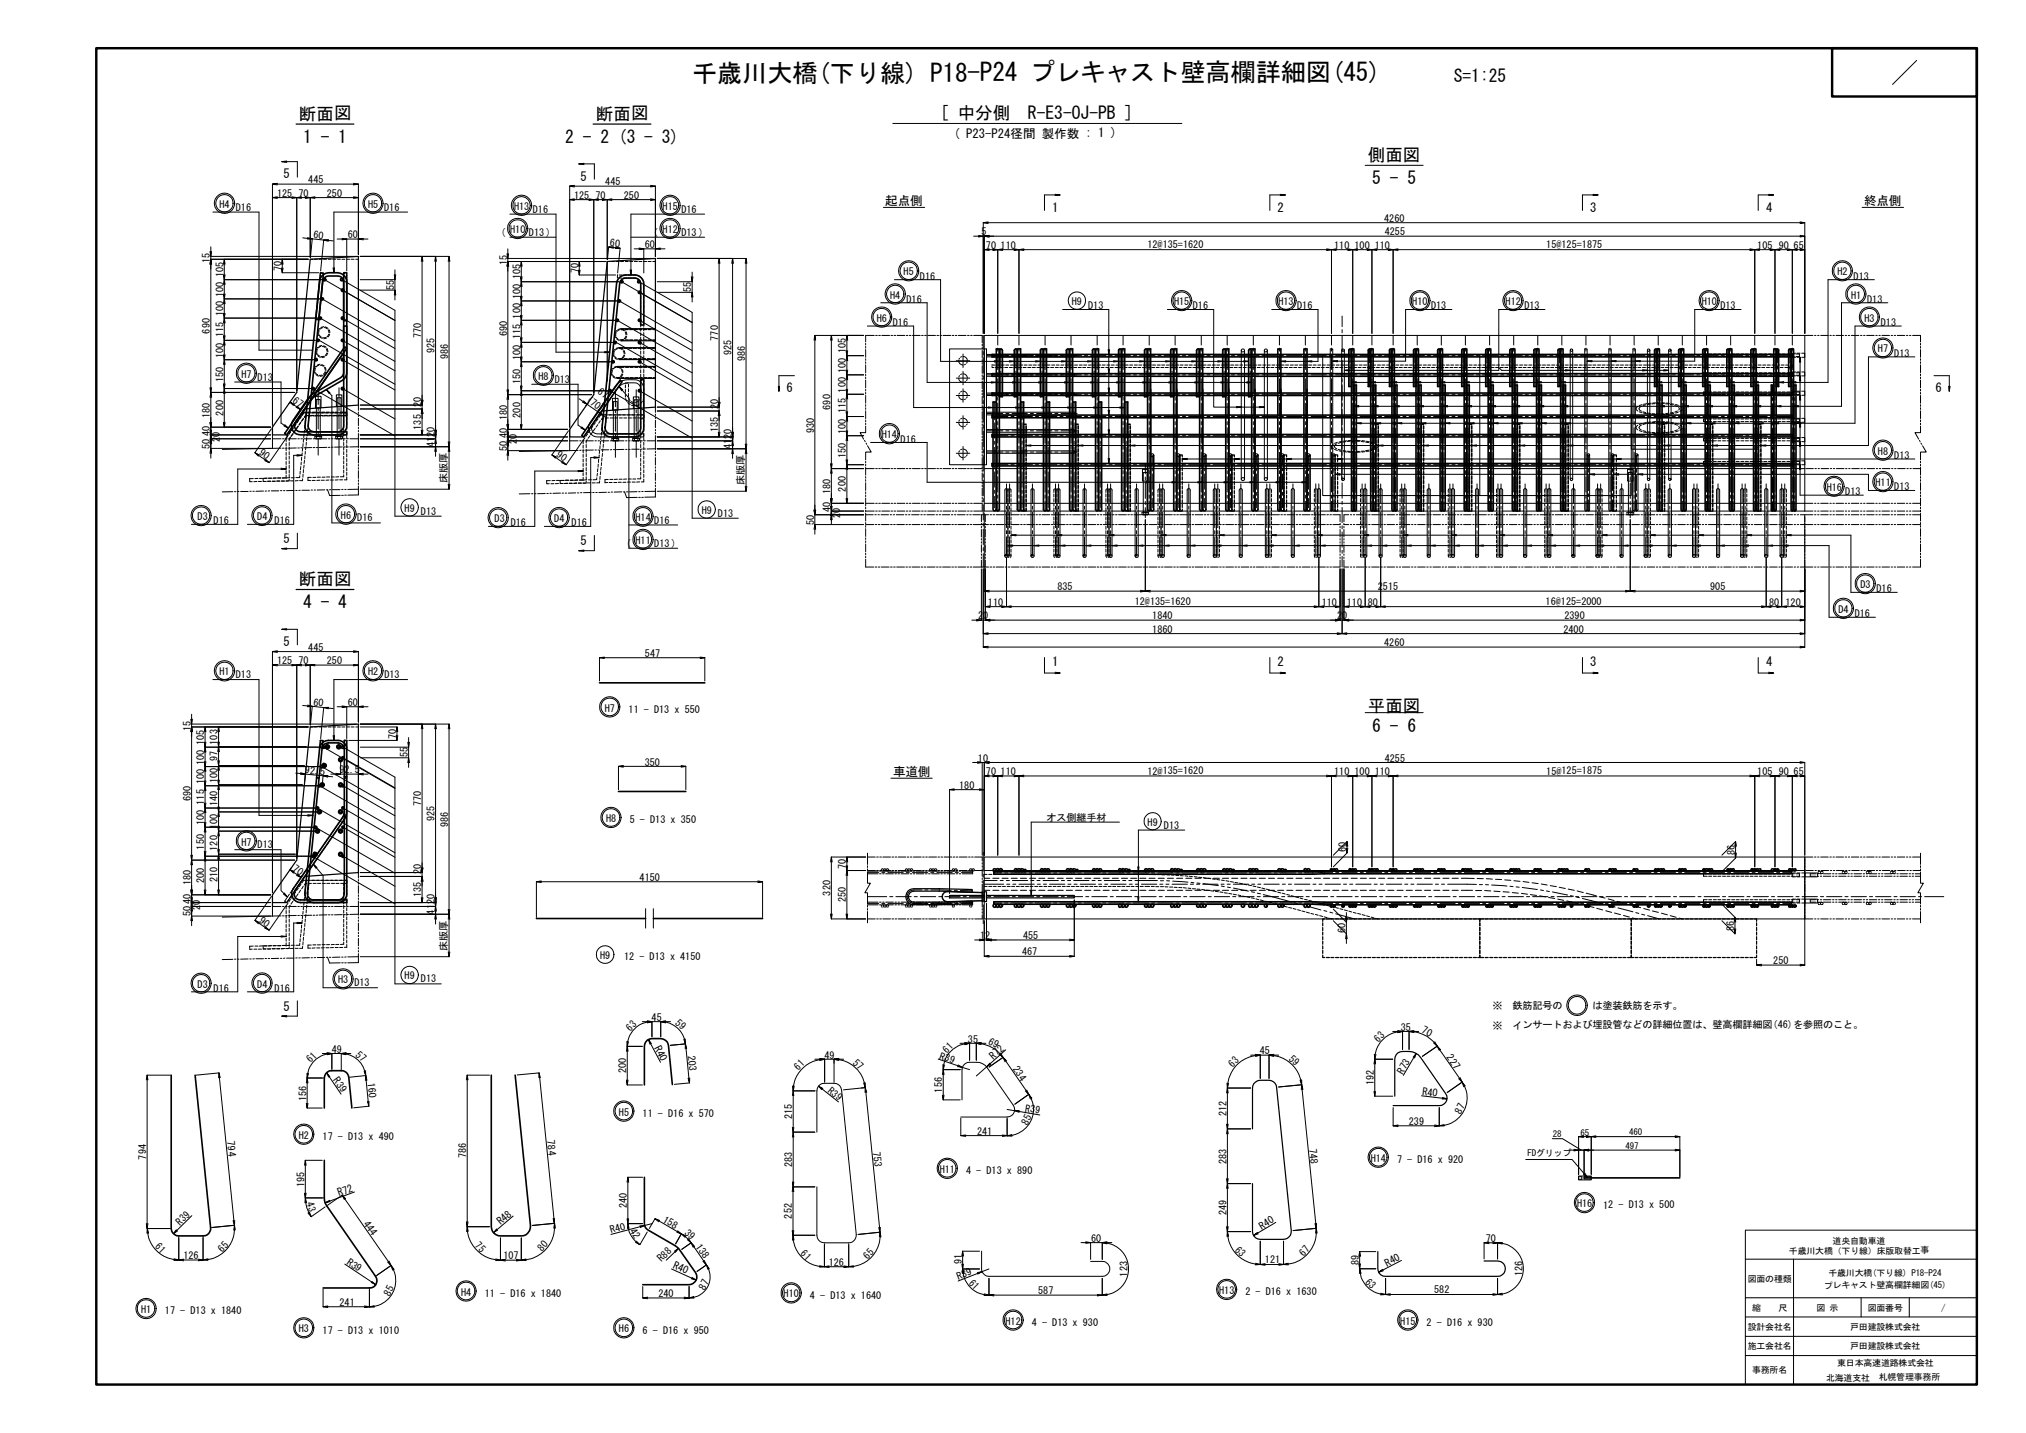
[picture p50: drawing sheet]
<svg xmlns="http://www.w3.org/2000/svg" width="420mm" height="297mm" viewBox="0 0 420 297" stroke-linecap="round" stroke-linejoin="round" font-family="sans-serif">
<defs><g id="words">
<text font-size="5.2" x="143.5" y="17">千歳川大橋(下り線) P18-P24 プレキャスト壁高欄詳細図(45)</text>
<g font-size="3.6">
<text x="301.5" y="17">S=1:25</text>
<text x="62" y="24.8">断面図</text>
<text x="62.9" y="29.6">1 - 1</text>
<text x="117.2" y="29.6">2 - 2 (3 - 3)</text>
<text x="123.6" y="24.8">断面図</text>
<text x="195" y="24.7">[ 中分側　R-E3-OJ-PB ]</text>
<text x="283.7" y="33.4">側面図</text>
<text x="284.6" y="38.2">5 - 5</text>
<text x="62" y="121.3">断面図</text>
<text x="62.9" y="126.1">4 - 4</text>
<text x="283.7" y="147.6">平面図</text>
<text x="284.6" y="151.6">6 - 6</text>
</g>
<g font-size="2.6">
<text x="197.8" y="28.6">( P23-P24径間 製作数 : 1 )</text>
<text x="58.8" y="37">5</text>
<text x="120.4" y="37.4">5</text>
<text x="183.6" y="42.6">起点側</text>
<text x="218.2" y="43.9">1</text>
<text x="265" y="43.9">2</text>
<text x="329.8" y="43.9">3</text>
<text x="366.3" y="43.9">4</text>
<text x="386.6" y="42.6">終点側</text>
<text x="163.1" y="81.3">6</text>
<text x="401.4" y="81.3">6</text>
<text x="58.8" y="112.6">5</text>
<text x="120.4" y="113.1">5</text>
<text x="58.8" y="133.9">5</text>
<text x="218.2" y="138.1">1</text>
<text x="265" y="138.1">2</text>
<text x="329.8" y="138.1">3</text>
<text x="366.3" y="138.1">4</text>
<text x="185.2" y="160.9">車道側</text>
<text x="58.8" y="209.5">5</text>
</g>
<text font-size="2.2" x="70.4" y="248" transform="rotate(-19 70.4 248)">R72</text>
<g font-size="2.1">
<text x="57.5" y="40.8">125</text>
<text x="61.9" y="40.8">70</text>
<text x="63.9" y="38">445</text>
<text x="67.8" y="40.8">250</text>
<text x="119.1" y="41.2">125</text>
<text x="123.5" y="41.2">70</text>
<text x="125.5" y="38.4">445</text>
<text x="129.4" y="41.2">250</text>
<text x="45.5" y="43.1">H4</text>
<text x="48.9" y="43.6">D16</text>
<text x="76.3" y="43.1">H5</text>
<text x="79.7" y="43.6">D16</text>
<text x="106.6" y="43.5">H13</text>
<text x="110.5" y="44.1">D16</text>
<text x="137.4" y="43.5">H15</text>
<text x="141.3" y="44.1">D16</text>
<text x="287.1" y="46">4260</text>
<text x="64.9" y="49.4" transform="rotate(6 64.9 49.4)">60</text>
<text x="72.1" y="49.4">60</text>
<text x="103.8" y="48.9">(</text>
<text x="105.8" y="48.3">H10</text>
<text x="109.7" y="48.9">D13 )</text>
<text x="126.4" y="51.1" transform="rotate(6 126.4 51.1)">60</text>
<text x="133.7" y="51.4">60</text>
<text x="135.4" y="48.9">(</text>
<text x="137.4" y="48.3">H12</text>
<text x="141.3" y="48.9">D13 )</text>
<text x="203.5" y="48.8">5</text>
<text x="204.5" y="51.6">70</text>
<text x="207.5" y="51.6">110</text>
<text x="237.9" y="51.4">12@135=1620</text>
<text x="276.7" y="51.6">110</text>
<text x="280.9" y="51.6">100</text>
<text x="285.1" y="51.6">110</text>
<text x="287.2" y="48.8">4255</text>
<text x="320.7" y="51.4">15@125=1875</text>
<text x="364.4" y="51.6">105</text>
<text x="368.9" y="51.6">90</text>
<text x="372" y="51.6">65</text>
<text x="43.5" y="54.6" transform="rotate(-90 43.5 54.6)">15</text>
<text x="46.4" y="57.5" transform="rotate(-90 46.4 57.5)">105</text>
<text x="58.4" y="56.2" transform="rotate(-90 58.4 56.2)">70</text>
<text x="105.2" y="55" transform="rotate(-90 105.2 55)">15</text>
<text x="108" y="57.9" transform="rotate(-90 108 57.9)">105</text>
<text x="120" y="56.7" transform="rotate(-90 120 56.7)">70</text>
<text x="187.4" y="57.1">H5</text>
<text x="190.8" y="58">D16</text>
<text x="381.1" y="57.1">H2</text>
<text x="384.4" y="58">D13</text>
<text x="46.4" y="65.6" transform="rotate(-90 46.4 65.6)">100</text>
<text x="46.4" y="61.6" transform="rotate(-90 46.4 61.6)">100</text>
<text x="81.8" y="60.1" transform="rotate(-90 81.8 60.1)">55</text>
<text x="108" y="62" transform="rotate(-90 108 62)">100</text>
<text x="143.4" y="60.5" transform="rotate(-90 143.4 60.5)">55</text>
<text x="184.6" y="61.9">H4</text>
<text x="188" y="62.8">D16</text>
<text x="222.3" y="63.2">H9</text>
<text x="225.7" y="64.1">D13</text>
<text x="243.5" y="63.2">H15</text>
<text x="247.4" y="64.1">D16</text>
<text x="265.1" y="63.2">H13</text>
<text x="269" y="64.1">D16</text>
<text x="292.9" y="63.2">H10</text>
<text x="296.8" y="64.1">D13</text>
<text x="312.2" y="63.2">H12</text>
<text x="316.1" y="64.1">D13</text>
<text x="352.9" y="63.2">H10</text>
<text x="356.8" y="64.1">D13</text>
<text x="383.9" y="61.9">H1</text>
<text x="387.2" y="62.8">D13</text>
<text x="43.5" y="69.1" transform="rotate(-90 43.5 69.1)">690</text>
<text x="46.4" y="69.9" transform="rotate(-90 46.4 69.9)">115</text>
<text x="87.3" y="70.1" transform="rotate(-90 87.3 70.1)">770</text>
<text x="105.2" y="69.6" transform="rotate(-90 105.2 69.6)">690</text>
<text x="108" y="70.3" transform="rotate(-90 108 70.3)">115</text>
<text x="108" y="66" transform="rotate(-90 108 66)">100</text>
<text x="148.9" y="70.6" transform="rotate(-90 148.9 70.6)">770</text>
<text x="181.8" y="66.7">H6</text>
<text x="185.2" y="67.6">D16</text>
<text x="386.7" y="66.7">H3</text>
<text x="390" y="67.6">D13</text>
<text x="46.4" y="74.2" transform="rotate(-90 46.4 74.2)">100</text>
<text x="90.1" y="73.2" transform="rotate(-90 90.1 73.2)">925</text>
<text x="92.9" y="74.5" transform="rotate(-90 92.9 74.5)">986</text>
<text x="108" y="74.6" transform="rotate(-90 108 74.6)">100</text>
<text x="151.7" y="73.7" transform="rotate(-90 151.7 73.7)">925</text>
<text x="154.5" y="74.9" transform="rotate(-90 154.5 74.9)">986</text>
<text x="175.4" y="77.3" transform="rotate(-90 175.4 77.3)">100</text>
<text x="175.4" y="73.2" transform="rotate(-90 175.4 73.2)">105</text>
<text x="389.5" y="73.1">H7</text>
<text x="392.8" y="74">D13</text>
<text x="46.4" y="79.2" transform="rotate(-90 46.4 79.2)">150</text>
<text x="50.1" y="78.3">H7</text>
<text x="53.4" y="78.9">D13</text>
<text x="108" y="79.6" transform="rotate(-90 108 79.6)">150</text>
<text x="111.7" y="78.7">H8</text>
<text x="115" y="79.3">D13</text>
<text x="175.4" y="81.4" transform="rotate(-90 175.4 81.4)">100</text>
<text x="43.5" y="86.6" transform="rotate(-90 43.5 86.6)">180</text>
<text x="46.4" y="86.1" transform="rotate(-90 46.4 86.1)">200</text>
<text x="87.3" y="89.1" transform="rotate(-90 87.3 89.1)">135</text>
<text x="87.3" y="84.3" transform="rotate(-90 87.3 84.3)">20</text>
<text x="105.2" y="87" transform="rotate(-90 105.2 87)">180</text>
<text x="108" y="86.6" transform="rotate(-90 108 86.6)">200</text>
<text x="148.9" y="89.5" transform="rotate(-90 148.9 89.5)">135</text>
<text x="148.9" y="84.8" transform="rotate(-90 148.9 84.8)">20</text>
<text x="168.8" y="89.7" transform="rotate(-90 168.8 89.7)">930</text>
<text x="172.2" y="84.9" transform="rotate(-90 172.2 84.9)">690</text>
<text x="175.4" y="90" transform="rotate(-90 175.4 90)">100</text>
<text x="175.4" y="85.6" transform="rotate(-90 175.4 85.6)">115</text>
<text x="43.5" y="93" transform="rotate(-90 43.5 93)">50</text>
<text x="43.5" y="90.4" transform="rotate(-90 43.5 90.4)">40</text>
<text x="45.6" y="91.6" transform="rotate(-90 45.6 91.6)">20</text>
<text x="90.1" y="92.7" transform="rotate(-90 90.1 92.7)">41</text>
<text x="90.1" y="90.5" transform="rotate(-90 90.1 90.5)">20</text>
<text x="105.2" y="93.5" transform="rotate(-90 105.2 93.5)">50</text>
<text x="105.2" y="90.8" transform="rotate(-90 105.2 90.8)">40</text>
<text x="107.2" y="92.1" transform="rotate(-90 107.2 92.1)">20</text>
<text x="151.7" y="93.1" transform="rotate(-90 151.7 93.1)">41</text>
<text x="151.7" y="90.9" transform="rotate(-90 151.7 90.9)">20</text>
<text x="175.4" y="95" transform="rotate(-90 175.4 95)">150</text>
<text x="182.9" y="90.8">H14</text>
<text x="186.8" y="91.7">D16</text>
<text x="389.5" y="94.3">H8</text>
<text x="392.8" y="95.1">D13</text>
<text x="92.8" y="100.2" transform="rotate(-90 92.8 100.2)">床版厚</text>
<text x="154.4" y="100.6" transform="rotate(-90 154.4 100.6)">床版厚</text>
<text x="175.4" y="101.9" transform="rotate(-90 175.4 101.9)">200</text>
<text x="378.8" y="101.7">H16</text>
<text x="388.9" y="100.8">H11</text>
<text x="392.8" y="101.6">D13</text>
<text x="41" y="107.8">D3</text>
<text x="53.3" y="107.8">D4</text>
<text x="70.7" y="107.5">H6</text>
<text x="83.9" y="106.1">H9</text>
<text x="87.3" y="106.7">D13</text>
<text x="131.8" y="107.9">H14</text>
<text x="145.6" y="106.6">H9</text>
<text x="148.9" y="107.1">D13</text>
<text x="172.2" y="106.2" transform="rotate(-90 172.2 106.2)">40</text>
<text x="172.2" y="102.4" transform="rotate(-90 172.2 102.4)">180</text>
<text x="174.2" y="107.4" transform="rotate(-90 174.2 107.4)">20</text>
<text x="382.7" y="102.6">D13</text>
<text x="44.3" y="108.7">D16</text>
<text x="56.9" y="108.7">D16</text>
<text x="74.1" y="108.1">D16</text>
<text x="102.6" y="108.2">D3</text>
<text x="105.9" y="109.1">D16</text>
<text x="114.9" y="108.2">D4</text>
<text x="118.5" y="109.1">D16</text>
<text x="129.8" y="113.3">(</text>
<text x="131.8" y="112.8">H11</text>
<text x="135.7" y="108.5">D16</text>
<text x="135.7" y="113.3">D13 )</text>
<text x="168.8" y="108.8" transform="rotate(-90 168.8 108.8)">50</text>
<text x="204.9" y="125.6">110</text>
<text x="219.3" y="122.3">835</text>
<text x="235.3" y="125.4">12@135=1620</text>
<text x="274.1" y="125.6">110</text>
<text x="279.3" y="125.6">110</text>
<text x="283.7" y="125.6">80</text>
<text x="285.7" y="122.3">2515</text>
<text x="320.5" y="125.4">16@125=2000</text>
<text x="354.7" y="122.3">905</text>
<text x="366.9" y="125.6">80</text>
<text x="370.3" y="125.6">120</text>
<text x="385.8" y="121.9">D3</text>
<text x="389.2" y="122.8">D16</text>
<text x="202.8" y="128.4">20</text>
<text x="239" y="131.1">1860</text>
<text x="239" y="128.4">1840</text>
<text x="277.3" y="128.4">20</text>
<text x="324.2" y="131.1">2400</text>
<text x="324.4" y="128.4">2390</text>
<text x="381.3" y="127">D4</text>
<text x="384.6" y="127.9">D16</text>
<text x="57.5" y="137.7">125</text>
<text x="61.9" y="137.7">70</text>
<text x="63.9" y="134.9">445</text>
<text x="67.8" y="137.7">250</text>
<text x="133.7" y="136.2">547</text>
<text x="287.1" y="133.9">4260</text>
<text x="45.5" y="140">H1</text>
<text x="48.9" y="140.6">D13</text>
<text x="76.3" y="140">H2</text>
<text x="79.7" y="140.6">D13</text>
<text x="64.9" y="146.3" transform="rotate(6 64.9 146.3)">60</text>
<text x="72.1" y="146.3">60</text>
<text x="125.4" y="147.5">H7</text>
<text x="130.4" y="147.7">11 - D13 x 550</text>
<text x="39.5" y="151.5" transform="rotate(-90 39.5 151.5)">15</text>
<text x="42.3" y="154.4" transform="rotate(-90 42.3 154.4)">105</text>
<text x="45.1" y="154.3" transform="rotate(-90 45.1 154.3)">103</text>
<text x="82.1" y="153.2" transform="rotate(-90 82.1 153.2)">70</text>
<text x="42.3" y="158.5" transform="rotate(-90 42.3 158.5)">100</text>
<text x="45.1" y="157.8" transform="rotate(-90 45.1 157.8)">97</text>
<text x="63.2" y="160.2" transform="rotate(6 63.2 160.2)">92.5</text>
<text x="70.4" y="160.3">92.5</text>
<text x="84.5" y="157" transform="rotate(-90 84.5 157)">55</text>
<text x="133.7" y="158.7">350</text>
<text x="202.8" y="157.9">10</text>
<text x="204.5" y="160.7">70</text>
<text x="207.5" y="160.7">110</text>
<text x="237.9" y="160.6">12@135=1620</text>
<text x="276.7" y="160.7">110</text>
<text x="280.9" y="160.7">100</text>
<text x="285.1" y="160.7">110</text>
<text x="287.2" y="157.9">4255</text>
<text x="320.7" y="160.6">15@125=1875</text>
<text x="364.4" y="160.7">105</text>
<text x="368.9" y="160.7">90</text>
<text x="372" y="160.7">65</text>
<text x="39.5" y="166.1" transform="rotate(-90 39.5 166.1)">690</text>
<text x="42.3" y="166.8" transform="rotate(-90 42.3 166.8)">115</text>
<text x="42.3" y="162.5" transform="rotate(-90 42.3 162.5)">100</text>
<text x="45.1" y="167.1" transform="rotate(-90 45.1 167.1)">140</text>
<text x="45.1" y="162.3" transform="rotate(-90 45.1 162.3)">100</text>
<text x="87.3" y="167.1" transform="rotate(-90 87.3 167.1)">770</text>
<text x="198.9" y="163.5">180</text>
<text x="42.3" y="171.1" transform="rotate(-90 42.3 171.1)">100</text>
<text x="45.1" y="171.9" transform="rotate(-90 45.1 171.9)">100</text>
<text x="90.1" y="170.1" transform="rotate(-90 90.1 170.1)">925</text>
<text x="92.9" y="171.4" transform="rotate(-90 92.9 171.4)">986</text>
<text x="125.7" y="170.4">H8</text>
<text x="130.6" y="170.7">5 - D13 x 350</text>
<text x="217" y="170.2">オス側継手材</text>
<text x="238" y="171.2">H9</text>
<text x="241.4" y="171.7">D13</text>
<text x="42.3" y="176.1" transform="rotate(-90 42.3 176.1)">150</text>
<text x="45.1" y="176.3" transform="rotate(-90 45.1 176.3)">120</text>
<text x="50.1" y="175.3">H7</text>
<text x="53.4" y="175.8">D13</text>
<text x="279.2" y="176.7" transform="rotate(-90 279.2 176.7)">60</text>
<text x="359.8" y="177.2" transform="rotate(-90 359.8 177.2)">86</text>
<text x="39.5" y="183.5" transform="rotate(-90 39.5 183.5)">180</text>
<text x="42.3" y="183" transform="rotate(-90 42.3 183)">200</text>
<text x="45.1" y="182.9" transform="rotate(-90 45.1 182.9)">210</text>
<text x="87.3" y="181.2" transform="rotate(-90 87.3 181.2)">20</text>
<text x="132.6" y="182.6">4150</text>
<text x="172.2" y="185.6" transform="rotate(-90 172.2 185.6)">320</text>
<text x="175.4" y="180.1" transform="rotate(-90 175.4 180.1)">70</text>
<text x="39.5" y="189.9" transform="rotate(-90 39.5 189.9)">50</text>
<text x="39.5" y="187.3" transform="rotate(-90 39.5 187.3)">40</text>
<text x="41.5" y="188.6" transform="rotate(-90 41.5 188.6)">20</text>
<text x="87.3" y="186" transform="rotate(-90 87.3 186)">135</text>
<text x="90.1" y="189.6" transform="rotate(-90 90.1 189.6)">41</text>
<text x="90.1" y="187.4" transform="rotate(-90 90.1 187.4)">20</text>
<text x="175.4" y="187.1" transform="rotate(-90 175.4 187.1)">250</text>
<text x="92.8" y="197.1" transform="rotate(-90 92.8 197.1)">床版厚</text>
<text x="203.3" y="194.7">12</text>
<text x="212.2" y="194.7">455</text>
<text x="279" y="193.5" transform="rotate(-90 279 193.5)">60</text>
<text x="359.6" y="192.9" transform="rotate(-90 359.6 192.9)">86</text>
<text x="70.1" y="203.8">H3</text>
<text x="83.9" y="203">H9</text>
<text x="87.3" y="203.6">D13</text>
<text x="124.5" y="198.8">H9</text>
<text x="129.4" y="199.1">12 - D13 x 4150</text>
<text x="212" y="198">467</text>
<text x="367.7" y="199.9">250</text>
<text x="41" y="204.8">D3</text>
<text x="44.3" y="205.6">D16</text>
<text x="53.3" y="204.7">D4</text>
<text x="56.9" y="205.6">D16</text>
<text x="73.5" y="204.4">D13</text>
<text x="309.5" y="209.2">※　鉄筋記号の　　　は塗装鉄筋を示す。</text>
<text x="130.7" y="213.9" transform="rotate(-46 130.7 213.9)">63</text>
<text x="135.1" y="211.6">45</text>
<text x="139.9" y="212.3" transform="rotate(42 139.9 212.3)">59</text>
<text x="290.5" y="213.6">35</text>
<text x="294.7" y="214" transform="rotate(27 294.7 214)">70</text>
<text x="309.5" y="213.2">※　インサートおよび埋設管などの詳細位置は、壁高欄詳細図(46)を参照のこと。</text>
<text x="64.4" y="220.4" transform="rotate(-46 64.4 220.4)">61</text>
<text x="68.8" y="218.2">49</text>
<text x="73.6" y="218.9" transform="rotate(42 73.6 218.9)">57</text>
<text x="135.6" y="217.3" transform="rotate(63 135.6 217.3)">R40</text>
<text x="142.6" y="218.9" transform="rotate(84 142.6 218.9)">203</text>
<text x="165.6" y="222" transform="rotate(-46 165.6 222)">61</text>
<text x="171" y="219.4">49</text>
<text x="176.7" y="220.5" transform="rotate(42 176.7 220.5)">57</text>
<text x="196.4" y="218.4" transform="rotate(-46 196.4 218.4)">61</text>
<text x="200.7" y="216.1">35</text>
<text x="204.8" y="216.4" transform="rotate(27 204.8 216.4)">69</text>
<text x="206.1" y="219.6" transform="rotate(-41 206.1 219.6)">R72</text>
<text x="255.6" y="221.3" transform="rotate(-46 255.6 221.3)">63</text>
<text x="261.3" y="218.5">45</text>
<text x="267.1" y="219.7" transform="rotate(42 267.1 219.7)">59</text>
<text x="285.9" y="216.1" transform="rotate(-46 285.9 216.1)">63</text>
<text x="76.2" y="224.5" transform="rotate(84 76.2 224.5)">160</text>
<text x="129.9" y="222.5" transform="rotate(-90 129.9 222.5)">200</text>
<text x="195.4" y="226.5" transform="rotate(-90 195.4 226.5)">156</text>
<text x="284.9" y="225" transform="rotate(-90 284.9 225)">192</text>
<text x="294.9" y="227" transform="rotate(7 294.9 227)">R40</text>
<text x="63.6" y="228.2" transform="rotate(-90 63.6 228.2)">156</text>
<text x="128.4" y="231.2">H5</text>
<text x="133.3" y="231.5">11 - D16 x 570</text>
<text x="164.3" y="231.9" transform="rotate(-90 164.3 231.9)">215</text>
<text x="212.5" y="230.4" transform="rotate(9 212.5 230.4)">R39</text>
<text x="213.1" y="233.3" transform="rotate(-63 213.1 233.3)">85</text>
<text x="254.3" y="231.3" transform="rotate(-90 254.3 231.3)">212</text>
<text x="292.2" y="233.2">239</text>
<text x="303" y="231.1" transform="rotate(-63 303 231.1)">87</text>
<text x="47.1" y="236.6" transform="rotate(84 47.1 236.6)">794</text>
<text x="62" y="236">H2</text>
<text x="66.9" y="236.3">17 - D13 x 490</text>
<text x="113.5" y="236.4" transform="rotate(84 113.5 236.4)">784</text>
<text x="181" y="238.9" transform="rotate(84 181 238.9)">753</text>
<text x="202.6" y="235.2">241</text>
<text x="271.5" y="238.1" transform="rotate(84 271.5 238.1)">748</text>
<text x="30.3" y="240.3" transform="rotate(-90 30.3 240.3)">794</text>
<text x="96.7" y="240.1" transform="rotate(-90 96.7 240.1)">786</text>
<text x="164.3" y="241.9" transform="rotate(-90 164.3 241.9)">283</text>
<text x="194.9" y="243.1">H11</text>
<text x="200.4" y="243.4">4 - D13 x 890</text>
<text x="254.3" y="241.2" transform="rotate(-90 254.3 241.2)">283</text>
<text x="284.3" y="240.8">H14</text>
<text x="289.7" y="241.1">7 - D16 x 920</text>
<text x="63.1" y="246" transform="rotate(-90 63.1 246)">195</text>
<text x="130" y="250.4" transform="rotate(-90 130 250.4)">240</text>
<text x="254.3" y="251.9" transform="rotate(-90 254.3 251.9)">249</text>
<text x="327.1" y="250.2">H16</text>
<text x="332.5" y="250.5">12 - D13 x 500</text>
<text x="37.4" y="254.1" transform="rotate(-44 37.4 254.1)">R39</text>
<text x="103.9" y="254" transform="rotate(-40 103.9 254)">R48</text>
<text x="141.8" y="255.8" transform="rotate(42 141.8 255.8)">39</text>
<text x="164.2" y="252.6" transform="rotate(-90 164.2 252.6)">252</text>
<text x="226.3" y="257.4">60</text>
<text x="308.1" y="257.5">70</text>
<text x="32" y="258.5" transform="rotate(46 32 258.5)">61</text>
<text x="38" y="261">126</text>
<text x="46.2" y="259.7" transform="rotate(-48 46.2 259.7)">65</text>
<text x="98.4" y="258.3" transform="rotate(46 98.4 258.3)">75</text>
<text x="104.4" y="261">107</text>
<text x="112.4" y="259.6" transform="rotate(-48 112.4 259.6)">80</text>
<text x="137.2" y="261.6" transform="rotate(-44 137.2 261.6)">R88</text>
<text x="139.5" y="262.9" transform="rotate(24 139.5 262.9)">R40</text>
<text x="165.9" y="259.9" transform="rotate(46 165.9 259.9)">61</text>
<text x="171.9" y="262.4">126</text>
<text x="180" y="261.1" transform="rotate(-48 180 261.1)">65</text>
<text x="199.5" y="262.1" transform="rotate(-90 199.5 262.1)">91</text>
<text x="255.9" y="259.2" transform="rotate(46 255.9 259.2)">63</text>
<text x="262.3" y="261.9">121</text>
<text x="270.4" y="260.5" transform="rotate(-48 270.4 260.5)">67</text>
<text x="281.8" y="262.2" transform="rotate(-90 281.8 262.2)">89</text>
<text x="287.7" y="262.6" transform="rotate(-27 287.7 262.6)">R40</text>
<text x="80.8" y="268.8" transform="rotate(-63 80.8 268.8)">85</text>
<text x="95.6" y="268.5">H4</text>
<text x="100.6" y="268.8">11 - D16 x 1840</text>
<text x="136.5" y="268.8">240</text>
<text x="146.1" y="267.5" transform="rotate(-63 146.1 267.5)">87</text>
<text x="162.5" y="268.9">H10</text>
<text x="168" y="269.2">4 - D13 x 1640</text>
<text x="200.8" y="266.1" transform="rotate(46 200.8 266.1)">61</text>
<text x="215.3" y="268.3">587</text>
<text x="233.8" y="264.6" transform="rotate(-90 233.8 264.6)">123</text>
<text x="252.8" y="268.2">H13</text>
<text x="258.3" y="268.5">2 - D16 x 1630</text>
<text x="282.9" y="265.9" transform="rotate(46 282.9 265.9)">63</text>
<text x="297.4" y="268.1">582</text>
<text x="315.8" y="264.6" transform="rotate(-90 315.8 264.6)">126</text>
<text x="29.3" y="272.2">H1</text>
<text x="34.2" y="272.4">17 - D13 x 1840</text>
<text x="70.4" y="270.7">241</text>
<text x="208.5" y="274.6">H12</text>
<text x="214" y="274.8">4 - D13 x 930</text>
<text x="290.4" y="274.6">H15</text>
<text x="295.9" y="274.8">2 - D16 x 930</text>
<text x="62" y="276.2">H3</text>
<text x="66.9" y="276.5">17 - D13 x 1010</text>
<text x="128.4" y="276.2">H6</text>
<text x="133.3" y="276.5">6 - D16 x 950</text>
</g>
<g font-size="2">
<text x="60.5" y="83.4" transform="rotate(36 60.5 83.4)">67</text>
<text x="121.4" y="83.1" transform="rotate(36 121.4 83.1)">(70)</text>
<text x="123.8" y="81.4" transform="rotate(36 123.8 81.4)">67</text>
<text x="53.6" y="94.1" transform="rotate(36 53.6 94.1)">90</text>
<text x="115.2" y="94.6" transform="rotate(36 115.2 94.6)">90</text>
<text x="60.5" y="180.3" transform="rotate(36 60.5 180.3)">70</text>
<text x="53.6" y="191.1" transform="rotate(36 53.6 191.1)">90</text>
<text x="194.7" y="219.4" transform="rotate(20 194.7 219.4)">R39</text>
<text x="210" y="221.7" transform="rotate(54 210 221.7)">234</text>
<text x="299.9" y="219.2" transform="rotate(54 299.9 219.2)">227</text>
<text x="69.1" y="224" transform="rotate(54 69.1 224)">R39</text>
<text x="171.5" y="226.3" transform="rotate(39 171.5 226.3)">R39</text>
<text x="290.9" y="222.8" transform="rotate(-59 290.9 222.8)">R73</text>
<text x="63.6" y="249.3" transform="rotate(72 63.6 249.3)">43</text>
<text x="75.3" y="253.6" transform="rotate(54 75.3 253.6)">444</text>
<text x="126.8" y="255.7" transform="rotate(-16 126.8 255.7)">R40</text>
<text x="130.6" y="255.2" transform="rotate(59 130.6 255.2)">42</text>
<text x="137.3" y="253.2" transform="rotate(30 137.3 253.2)">158</text>
<text x="261.7" y="254.9" transform="rotate(-31 261.7 254.9)">R40</text>
<text x="71.8" y="262" transform="rotate(34 71.8 262)">R39</text>
<text x="144.2" y="258.5" transform="rotate(54 144.2 258.5)">138</text>
<text x="198.7" y="265.3" transform="rotate(-22 198.7 265.3)">R39</text>
</g>
<g font-size="1.8">
<text x="316.8" y="239.7">FDグリップ</text>
<text x="322.1" y="235.8">28</text>
<text x="327.8" y="235.4">65</text>
<text x="337.1" y="238.1">497</text>
<text x="337.9" y="235.4">460</text>
<text x="380.1" y="257.9">道央自動車道</text>
<text x="371" y="259.9">千歳川大橋（下り線）床版取替工事</text>
<text x="362.4" y="265.7">図面の種類</text>
<text x="378.2" y="267.1">プレキャスト壁高欄詳細図(45)</text>
<text x="379.2" y="264.4">千歳川大橋(下り線) P18-P24</text>
<text x="362.4" y="275.7">設計会社名</text>
<text x="363.3" y="271.7">縮　　尺</text>
<text x="376.7" y="271.7">図 示</text>
<text x="383.7" y="275.7">戸田建設株式会社</text>
<text x="387.3" y="271.7">図面番号</text>
<text x="402.5" y="271.7">/</text>
<text x="362.4" y="279.7">施工会社名</text>
<text x="383.7" y="279.7">戸田建設株式会社</text>
<text x="363.3" y="284.7">事務所名</text>
<text x="378.7" y="286.2">北海道支社　札幌管理事務所</text>
<text x="381" y="283.2">東日本高速道路株式会社</text>
</g>
</g></defs>
<g fill="none" stroke="#000" stroke-width=".25">
<path d="M61.4 25.7h12M123 25.7h12M64.3 53.7l10-.6v30.9l-11.1 .8-3.7 5.3h-3v-1.6l5-7.2zM125.9 54.2v24.8M125.9 54.2l10-.6v30.8l-11.1 .8-3.7 5.4h-3v-1.6l5-7.2zM128 76h7.9M128 78.4h7.9M128 78.3h.5M128 76.1h.5M128.4 72.1h7.5M128.4 74.5h7.5M128.4 74.4h.7"/>
<path d="M128.4 72.2h.7M128.8 78.3h.6M128.8 76.1h.6M128.8 68.1h7.1M128.8 70.6h7.1M128.8 70.5h.5M128.8 68.3h.5M129.4 74.4h.7M129.4 72.2h.7M129.7 70.5h.6M129.7 68.3h.6M129.7 78.3h.7"/>
<path d="M129.7 76.1h.7M130.4 74.4h.7M130.4 72.2h.7M130.6 70.5h.6M130.6 68.3h.6M130.7 78.3h.6M130.7 76.1h.6M131.3 74.4h.7M131.3 72.2h.7M131.6 70.5h.6M131.6 68.3h.6M131.6 78.3h.7"/>
<path d="M131.6 76.1h.7M132.3 74.4h.7M132.3 72.2h.7M132.5 70.5h.6M132.5 68.3h.6M132.6 78.3h.6M132.6 76.1h.6M133.3 74.4h.6M133.3 72.2h.6M133.5 70.5h.6M133.5 68.3h.6M133.6 78.3h.6"/>
<path d="M133.6 76.1h.6M134.2 74.4h.7M134.2 72.2h.7M134.4 70.5h.6M134.4 68.3h.6M134.5 78.3h.6M134.5 76.1h.6M135.2 74.4h.7M135.2 72.2h.7M135.4 70.5h.5M135.4 68.3h.5M135.5 78.3h.4"/>
<path d="M135.5 76.1h.4M59.7 90.2l-.4 .6M60.2 90.7l-.2 .3M60.3 89.5l-.4 .5M60.8 89.9l-.4 .5M60.8 88.7l-.4 .5M61.3 89.1l-.4 .5M61.4 87.9l-.4 .5M61.8 88.3l-.3 .5M61.9 87.1l-.4 .6M62.4 87.5l-.4 .5M62.5 86.3l-.4 .5"/>
<path d="M62.9 86.8l-.3 .5M63.5 85.4h-.4l-.5 .7M63.8 85.4h.7M64.1 86.1h-.7l-.3 .4M64.4 86.1h.7M64.8 85.4h.6M65.4 86.1h.6M65.7 85.4h.7M66.3 86.1h.7M66.7 85.4h.6M67.3 86.1h.6M67.6 85.4h.7"/>
<path d="M68.2 86.1h.7M68.6 85.4h.6M69.2 86.1h.6M69.5 85.4h.7M70.1 86.1h.7M70.5 85.4h.7M71.4 85.4h.5M71.8 85.4v.7h-.7M244.7 95v.7M244.7 96v.6M244.7 96.9v.7M244.7 97.9v.6"/>
<path d="M244.7 98.8v.7M244.7 99.8v.6M244.7 94.7v-.4h.5v.4M245.2 95v.7M245.2 96v.6M245.2 96.9v.7M245.2 97.9v.6M245.2 98.8v.7M245.2 99.8v.6M255.5 95v.7M255.5 96v.6M255.5 96.9v.7"/>
<path d="M255.5 97.9v.6M255.5 98.8v.7M255.5 99.8v.6M255.5 94.7v-.4h.5v.4M256 95v.7M256 96v.6M256 96.9v.7M256 97.9v.6M256 98.8v.7M256 99.8v.6M266.3 94.7v-.4h.5v.4M266.3 95v.7"/>
<path d="M266.3 96v.6M266.3 96.9v.7M266.3 97.9v.6M266.3 98.8v.7M266.3 99.8v.6M266.8 95v.7M266.8 96v.6M266.8 96.9v.7M266.8 97.9v.6M266.8 98.8v.7M266.8 99.8v.6M276.9 95v.7"/>
<path d="M276.9 96v.6M276.9 96.9v.7M276.9 97.9v.6M276.9 98.8v.7M276.9 99.8v.6M276.9 94.7v-.4h.5v.4M277.4 95v.7M277.4 96v.6M277.4 96.9v.7M277.4 97.9v.6M277.4 98.8v.7M277.4 99.8v.6"/>
<path d="M334.7 94.7v-.4h.5v.4M334.7 95v.7M334.7 96v.6M334.7 96.9v.7M334.7 97.9v.6M334.7 98.8v.7M334.7 99.8v.6M335.2 95v.7M335.2 96v.6M335.2 96.9v.7M335.2 97.9v.6M335.2 98.8v.7"/>
<path d="M335.2 99.8v.6M244.7 105.5v.4h.5v-.4M244.7 100.7v.7M244.7 101.7v.6M244.7 102.6v.7M244.7 103.6v.6M244.7 104.5v.7M245.2 100.7v.7M245.2 101.7v.6M245.2 102.6v.7M245.2 103.6v.6M245.2 104.5v.7"/>
<path d="M255.5 105.5v.4h.5v-.4M255.5 100.7v.7M255.5 101.7v.6M255.5 102.6v.7M255.5 103.6v.6M255.5 104.5v.7M256 100.7v.7M256 101.7v.6M256 102.6v.7M256 103.6v.6M256 104.5v.7M266.3 105.5v.4h.5v-.4"/>
<path d="M266.3 100.7v.7M266.3 101.7v.6M266.3 102.6v.7M266.3 103.6v.6M266.3 104.5v.7M266.8 100.7v.7M266.8 101.7v.6M266.8 102.6v.7M266.8 103.6v.6M266.8 104.5v.7M276.9 105.5v.4h.5v-.4M276.9 100.7v.7"/>
<path d="M276.9 101.7v.6M276.9 102.6v.7M276.9 103.6v.6M276.9 104.5v.7M277.4 100.7v.7M277.4 101.7v.6M277.4 102.6v.7M277.4 103.6v.6M277.4 104.5v.7M334.7 105.5v.4h.5v-.4M334.7 100.7v.7M334.7 101.7v.6"/>
<path d="M334.7 102.6v.7M334.7 103.6v.6M334.7 104.5v.7M335.2 100.7v.7M335.2 101.7v.6M335.2 102.6v.7M335.2 103.6v.6M335.2 104.5v.7M61.4 122.2h12M64.3 150.7l10-.6v30.8l-11.1 .8-3.7 5.4h-3v-1.6l5-7.2zM56.5 187.1v.8M188.5 184.5l1-.3 12.1 .2v.5l-12.1-.2a1.14 1.14 0 0 0-1.1 1.2 1.14 1.14 0 0 0 1.1 1.1l12.1-.2v.5l-12.1 .2a1.66 1.66 0 0 1-1.6-1.1 1.66 1.66 0 0 1 .6-1.9z"/>
<path d="M196.9 185.6h7.2v.5h-7.2zM203.7 184.8v2.1M204.1 184.8h.5v2.1h-.5zM204.1 185v.1M204.1 186.7v.1M204.6 185.6h18.2v.5h-18.2zM274.3 191.3v.6M274.3 192.3v.6M274.3 193.2v.6M274.3 194.2v.6M274.3 195.1v.6M274.3 196.1v.6"/>
<path d="M274.3 198v.5h.4M274.3 197v.6M274.7 190.5h-.4v.5M275.1 190.5h.6M275.1 198.5h.6M276 190.5h.6M276 198.5h.6M277 190.5h.6M277 198.5h.6M277.9 190.5h.6M277.9 198.5h.6M278.9 190.5h.6"/>
<path d="M278.9 198.5h.6M279.8 190.5h.6M279.8 198.5h.6M280.8 190.5h.6M280.8 198.5h.6M281.7 190.5h.7M281.7 198.5h.7M282.7 190.5h.6M282.7 198.5h.6M283.6 190.5h.7M283.6 198.5h.7M284.6 190.5h.6"/>
<path d="M284.6 198.5h.6M285.5 190.5h.7M285.5 198.5h.7M286.5 190.5h.6M286.5 198.5h.6M287.4 190.5h.7M287.4 198.5h.7M288.4 190.5h.6M288.4 198.5h.6M289.3 190.5h.7M289.3 198.5h.7M290.3 190.5h.6"/>
<path d="M290.3 198.5h.6M291.2 190.5h.7M291.2 198.5h.7M292.2 190.5h.7M292.2 198.5h.7M293.1 190.5h.7M293.1 198.5h.7M294.1 190.5h.7M294.1 198.5h.7M295.1 190.5h.6M295.1 198.5h.6M296 190.5h.7"/>
<path d="M296 198.5h.7M297 190.5h.6M297 198.5h.6M297.9 190.5h.7M297.9 198.5h.7M298.9 190.5h.6M298.9 198.5h.6M299.8 190.5h.7M299.8 198.5h.7M300.8 190.5h.6M300.8 198.5h.6M301.7 190.5h.7"/>
<path d="M301.7 198.5h.7M302.7 190.5h.6M302.7 198.5h.6M303.6 190.5h.7M303.6 198.5h.7M304.6 190.5h.6M304.6 198.5h.6M305.6 190.5h.6M305.6 198.5h.6M306.5 190.5h.4v.5v-.5h.8M306.5 198.5h.4v-.5v.5h.8M306.9 191.3v.6"/>
<path d="M306.9 192.3v.6M306.9 193.2v.6M306.9 194.2v.6M306.9 195.1v.6M306.9 196.1v.6M306.9 197v.6M308 198.5h.6M308 190.5h.6M309 198.5h.6M309 190.5h.6M309.9 198.5h.6M309.9 190.5h.6"/>
<path d="M310.9 198.5h.6M310.9 190.5h.6M311.8 198.5h.6M311.8 190.5h.6M312.8 198.5h.6M312.8 190.5h.6M313.7 198.5h.6M313.7 190.5h.6M314.7 198.5h.6M314.7 190.5h.6M315.6 198.5h.6M315.6 190.5h.6"/>
<path d="M316.6 198.5h.6M316.6 190.5h.6M317.5 198.5h.6M317.5 190.5h.6M318.5 198.5h.6M318.5 190.5h.6M319.4 198.5h.6M319.4 190.5h.6M320.4 198.5h.6M320.4 190.5h.6M321.3 198.5h.7M321.3 190.5h.7"/>
<path d="M322.3 198.5h.6M322.3 190.5h.6M323.2 198.5h.7M323.2 190.5h.7M324.2 198.5h.6M324.2 190.5h.6M325.1 198.5h.7M325.1 190.5h.7M326.1 198.5h.6M326.1 190.5h.6M327 198.5h.7M327 190.5h.7"/>
<path d="M328 198.5h.6M328 190.5h.6M328.9 198.5h.7M328.9 190.5h.7M329.9 198.5h.6M329.9 190.5h.6M330.8 198.5h.7M330.8 190.5h.7M331.8 198.5h.7M331.8 190.5h.7M332.7 198.5h.7M332.7 190.5h.7"/>
<path d="M333.7 198.5h.7M333.7 190.5h.7M334.7 198.5h.6M334.7 190.5h.6M335.6 198.5h.7M335.6 190.5h.7M336.6 198.5h.6M336.6 190.5h.6M337.5 190.5h.8v.5v-.5h.5M338.3 191.3v.6M338.3 192.3v.6M338.3 193.2v.6"/>
<path d="M338.3 194.2v.6M338.3 195.1v.6M338.3 196.1v.6M338.3 197v.6M338.8 198.5h-.5v-.5v.5h-.8M339.1 198.5h.6M339.1 190.5h.6M340 198.5h.7M340 190.5h.7M341 198.5h.6M341 190.5h.6M341.9 198.5h.7"/>
<path d="M341.9 190.5h.7M342.9 198.5h.6M342.9 190.5h.6M343.8 198.5h.7M343.8 190.5h.7M344.8 198.5h.6M344.8 190.5h.6M345.7 198.5h.7M345.7 190.5h.7M346.7 198.5h.6M346.7 190.5h.6M347.7 198.5h.6"/>
<path d="M347.7 190.5h.6M348.6 198.5h.6M348.6 190.5h.6M349.6 198.5h.6M349.6 190.5h.6M350.5 198.5h.6M350.5 190.5h.6M351.5 198.5h.6M351.5 190.5h.6M352.4 198.5h.6M352.4 190.5h.6M353.4 198.5h.6"/>
<path d="M353.4 190.5h.6M354.3 198.5h.6M354.3 190.5h.6M355.3 198.5h.6M355.3 190.5h.6M356.2 198.5h.6M356.2 190.5h.6M357.2 198.5h.6M357.2 190.5h.6M358.1 198.5h.6M358.1 190.5h.6M359.1 198.5h.6"/>
<path d="M359.1 190.5h.6M360 198.5h.6M360 190.5h.6M361 198.5h.6M361 190.5h.6M361.9 198.5h.7M361.9 190.5h.7M362.9 198.5h.6M362.9 190.5h.6M363.8 190.5h.5v.5M364.3 191.3v.6M364.3 192.3v.6"/>
<path d="M364.3 193.2v.6M364.3 194.2v.6M364.3 195.1v.6M364.3 196.1v.6M364.3 197v.6M364.3 198v.5h-.5M259.7 234v-8.5a1.61 1.61 0 0 1 1.7-1.6h1.8a1.62 1.62 0 0 1 1.5 1.5l3.1 29.7a1.66 1.66 0 0 1-1.6 1.8h-4.8a1.61 1.61 0 0 1-1.7-1.6v-10M289.3 227.2v-7.6a1.61 1.61 0 0 1 1.6-1.6 3.7 3.7 0 0 1 3.7 1.2l5.2 7.5a1.58 1.58 0 0 1 .1 1.6 1.58 1.58 0 0 1-1.4 .9h-9.6M285.7 259.4v3.6a1.55 1.55 0 0 0 1.6 1.6h23.3a1.59 1.59 0 0 0 1.6-1.6 1.59 1.59 0 0 0-1.6-1.6h-2.8"/>
</g>
<g fill="none" stroke="#000" stroke-width=".21">
<path d="M397.5 12.5l-5 5M57.5 38l-1 .2h17.8l-1 .1M57.5 38.3l-1-.1v50M58.5 33.5h3.2v3.2M59.5 33.4l-1 .1 1 .2M73.3 38l1 .2v14.6M119.1 38.4l-1 .2h17.8l-1 .2M119.1 38.8l-1-.2v50M120 34h3.3v3.1M121.1 33.8l-1.1 .2 1.1 .1M134.9 38.4l1 .2v14.6M185.2 25.6h59.9"/>
<path d="M283.1 34.3h12M43.7 53.7h20.2M43.7 53.7l-.2 1.1M43.7 51.2v1.9l-.2-1M43.7 53.1h30.2M43.7 53.1v.6M43.9 54.8l-.2-1.1v27.6l-.2-.9M43.9 52.1l-.2 1M44.1 44h9.6v28.6h11.1M46.5 58l-.2 .9M46.5 53.7l-.2 1.1M46.5 58h20.2"/>
<path d="M46.7 58.9l-.2-.9v4l-.2-1.1M46.7 54.8l-.2-1.1v4.3l-.2-1M46.7 57l-.2 1M56.5 41l1 .1M57.5 40.8l-1 .2h5l-1 .1M58.5 53.7l-.1 1.1M58.7 54.8l-.2-1.1v2.8l-.1-.9M58.7 55.6l-.2 .9h7.6M60.5 40.8l1 .2M61.5 41l1 .1M61.5 41v40M62.5 40.8l-1 .2h2.8l-1 .1"/>
<path d="M62.8 49.3l2 .2-1.1 .1M63.3 40.8l1 .2M63.8 49.3l1 .2M64.3 41v12.4M64.3 41l1 .1M64.3 53.7h.6M64.8 49.5l-.4 3.9M64.8 49.5l2.3 .3M65.2 53.7h.6M65.3 40.8l-1 .2h10l-1 .1M66.2 53.7h.6M67.1 53.7h.6"/>
<path d="M67.1 49.8l1 .2M67.1 49.8l-.6 6.4M67.3 58l14.6 8.4M68.1 53.7h.6M68.1 49.7l-1 .1 2 .1M69 53.7h.6M69.1 55.5l.1 1 .2-1M69.9 49.6h2l-1 .1M70 53.7h.6M70.9 58l11 6.3v42.7h9.6M70.9 53.7h.6M70.9 49.4l1 .2"/>
<path d="M71.9 53.7h.6M71.9 49.6v6.6M71.9 49.6h2.4l1 .1M72.8 53.7h.6M73.3 40.8l1 .2M73.8 53.7h.5M74.7 58h7.2M74.7 53.1h18.4l-.1 1.1M75.3 49.4l-1 .2h2M81.9 55.9v2.1l-.1-1M81.9 58v2.1M82.1 57l-.2 1"/>
<path d="M84.5 44h-15.3v12.5M87.5 53.1l-.1 1.1M87.7 54.2l-.2-1.1v30.9l-.1-1M90.3 53.1l-.1 1.1M90.5 54.2l-.2-1.1v37.9l-.1-1.1M93.3 54.2l-.2-1.1v39.5l-.1-1M105.3 54.2h20.2M105.3 54.2l-.2 1M105.3 53.6h30.2M105.3 51.6v2l-.2-1M105.3 53.6v.6M105.5 55.2l-.2-1v27.6l-.2-1"/>
<path d="M105.5 52.6l-.2 1M105.7 44.4h9.6v28.6h11.1M105.7 49.2h9.6M108.1 58.4h20.2M108.1 54.2l-.2 1M108.1 58.4l-.2 1M108.3 55.2l-.2-1v4.2l-.2-1M108.3 57.4l-.2 1M108.3 59.4l-.2-1v4l-.2-1M118.1 41.4l1 .2M119.1 41.2l-1 .2h5l-1 .2M120.1 54.2l-.1 1"/>
<path d="M120.3 55.2l-.2-1v2.8l-.1-1M120.3 56l-.2 1h7.6M122.1 41.2l1 .2M123.1 41.4l1 .2M123.1 41.4v40M124.1 41.2l-1 .2h2.8l-1 .2M124.9 41.2l1 .2M125.9 54.2h.6M125.9 41.4v12.4M125.9 41.4l1 .2M126.8 54.2h.6M126.9 41.2l-1 .2h10l-1 .2"/>
<path d="M127.2 51.5l-1-.3-.2 2.6M127.2 51.2h-1l2.4 .3h-1M127.6 51.2l1 .3-.5 5.1M127.8 54.2h.6M128 57v.6M128.4 57.6h.6M128.4 57h.6M128.7 54.2h.6M128.9 58.4l14.6 8.5M129.3 57.6h.7M129.3 57h.7M129.7 54.2h.6"/>
<path d="M130.3 57.6h.6M130.3 57h.6M130.6 54.2h.6M130.7 55.9l.1 1.1 .2-1.1M130.8 49.2h15.3M131.2 57.6h.7M131.2 57h.7M131.5 51.6h2l-1 .1M131.6 54.2h.6M132.2 57.8l.5 .4M132.2 57.1l.5 .3M132.5 54.2h.6"/>
<path d="M132.5 58.4l11 6.3v42.7h9.6M132.5 51.4l1 .2M132.8 58.4l.1 .7M132.9 59.4v.6M133 57.6l.3 .5M133.5 54.2h.6M133.5 58.4v.6M133.5 51.6l3.4 .1M133.5 51.6v5M133.5 59.4v.6M134.4 54.2h.6M134.9 41.2l1 .2"/>
<path d="M135.4 54.2h.5M136.3 53.6h18.4l-.2 1M136.3 58.4h7.2M136.9 51.4l-1 .2h2M143.5 56.4v2l-.1-1M143.5 58.4v2.2M143.7 57.4l-.2 1M146.1 44.4h-15.3v12.6M149.1 53.6l-.1 1M149.3 54.6l-.2-1v30.8l-.1-1M151.9 53.6l-.1 1M152.1 54.6l-.2-1v37.8l-.1-1"/>
<path d="M154.9 54.6l-.2-1v39.4l-.2-.9M183.2 43h8.6M185.5 58h9.6v16.9h63.8M201.9 49h2l-1 .1M202.9 48.8l1.2 .2M204.1 49v20.1M204.1 49l1 .1M204.1 51.8l1 .1M204.9 46l-1 .2h170.4l-1 .1M204.9 46.3l-1-.1v22.9M205.1 48.8l-1 .2h170.2l-1 .1M205.1 51.6l-1 .2h2.8l-1 .1"/>
<path d="M205.9 51.6l2 .3M206.9 51.8v17.3M207.9 51.6l-1 .2h4.4l-1 .1M210.3 51.6l2 .3M211.3 51.8v17.3M212.3 51.6l-1 .2h64.8l-1 .1M218.8 40.3l1 .1-1 .1M219.8 40.4h-3.2v3.2M265.5 40.3l1.1 .1-1.1 .1M266.6 40.4h-3.3v3.2M275.1 51.6l1 .2M276.1 51.8v17.3"/>
<path d="M276.1 51.8l1 .1M277.1 51.6l-1 .2h4.4l-1 .1M279.5 51.6l1 .2M280.5 51.8v17.3M280.5 51.8l1 .1M281.5 51.6l-1 .2h4l-1 .1M283.5 51.6l1 .2M284.5 51.8v17.3M284.5 51.8l1 .1M285.5 51.6l-1 .2h4.4l-1 .1M287.9 51.6l2 .3M288.9 51.8v17.3"/>
<path d="M289.9 51.6l-1 .2h75l-1 .1M330.4 40.3l1 .1-1 .1M331.4 40.4h-3.2v3.2M362.9 51.6l1 .2M363.9 51.8v17.3M363.9 51.8l1 .1M364.9 51.6l-1 .2h4.2l-1 .1M366.8 40.3l1 .1-1 .1M367.1 51.6l2 .3M367.8 40.4h-3.2v3.2M368.1 51.8v17.3M369.1 51.6l-1 .2h3.6l-1 .1"/>
<path d="M370.7 51.6l2 .3M371.7 51.8v17.3M372.7 51.6l-1 .2h2.6l-1 .1M373.3 46l1 .2v22.9M373.3 48.8l1 .2M373.3 51.6l1 .2M386.2 43h8.6M388.7 58h-9.6v21.3h-98.8M46.5 65.9l-.2 1.1M46.5 70.5l-.2 1.1M46.5 74.6h18.5M46.5 70.5h18.9"/>
<path d="M46.5 74.6l-.2 .9M46.5 65.9h19.4M46.5 62h19.8M46.7 67l-.2-1.1v4.6l-.2-.9M46.7 71.6l-.2-1.1v4.1l-.2-1M46.7 63l-.2-1v3.9l-.2-.9M46.7 69.6l-.2 .9M46.7 73.6l-.2 1M46.7 65l-.2 .9M46.7 60.9l-.4 2.1M46.7 75.5l-.2-.9v5.9l-.2-.9M46.7 79.6l-.2 .9"/>
<path d="M48.7 79.2h9.6v8.5l1.5 1.1-.8-.6M65.1 76.8l.2 .6M65.4 76.3l-.1 .6M65.4 77.2l.5 .5M65.5 72.9l.2 .6M65.5 75.9l-.3 .5M65.5 77.6l.6 .4M65.8 72.4l-.1 .6M65.8 73.3l.4 .5M65.9 69l.2 .6M65.9 72l-.3 .5M65.9 73.7l.6 .4"/>
<path d="M66.2 75.7l-.6 .4M66.2 70.5l15.7 9.2M66.2 68.5l-.1 .6M66.2 69.4l.4 .5M66.3 68.1l-.3 .5M66.3 69.8l.5 .4M66.4 75.5l-.6 .2M66.4 65.9l15.5 9M66.5 75.7l.5 .2M66.5 71.8l-.5 .3M66.7 75.6l.6 .3M66.7 71.6l-.5 .2"/>
<path d="M66.7 77.7l-.5 .1M66.8 62l15.1 8.7M66.8 71.8l.6 .2M66.9 67.9l-.5 .3M67 77.8l-.6 .2M67.1 71.7l.5 .3M67.2 73.9h-.7M67.2 67.7l-.7 .2M67.3 76.2l.2 .6M67.3 67.9l.5 .2M67.4 73.9l-.7 .2M67.4 77.1l-.4 .5"/>
<path d="M67.4 76.1l.2 .7M67.5 67.8l.5 .3M67.6 77.1l-.3 .5M67.6 70h-.7M67.6 72.3l.2 .6M67.8 70l-.6 .2M67.8 73.2l-.4 .5M67.8 72.2l.2 .7M68 73.2l-.4 .5M68 68.3l.2 .7M68.2 69.3l-.4 .5M68.2 68.3l.2 .7"/>
<path d="M68.4 69.3l-.4 .5M71 65.9l10.9 6.3M71 70.5l10.9 6.4M71 74.6l10.9 6.2M74.7 60.1h7.2M81.9 60.1l-.1 1.1M82.1 61.2l-.2-1.1v2.1M108.1 62.4h19.8M108.1 62.4l-.2 1M108.1 75h18.5M108.1 71h18.9M108.1 71l-.2 1"/>
<path d="M108.1 66.4l-.2 1M108.3 63.4l-.2-1v4l-.2-1M108.3 65.4l-.2 1M108.3 76l-.2-1v6l-.2-1M108.3 72l-.2-1v4l-.2-1M108.3 80l-.2 1M108.3 74l-.4 2M108.3 67.4l-.2-1v4.6l-.2-1M108.3 70l-.2 1M108.3 61.4l-.2 1M110.3 79.7h9.6v8.4l1.5 1.1-.8-.6M125.4 72.9l1 .1-1 .1"/>
<path d="M126.7 77.2l.2 .6M127 76.7l-.1 .7M127 77.7l.5 .4M127.1 76.3l-.3 .6M127.1 78l.6 .4M127.1 73.3l.2 .6M127.4 72.8l-.1 .7M127.4 73.8l.4 .4M127.5 72.4l-.3 .6M127.5 74.1l.5 .4M127.5 66.4h-19.4M127.5 69.4l.2 .6"/>
<path d="M127.8 76.2l-.6 .3M127.8 78.2h.6M127.8 68.9l-.1 .7M127.8 69.9l.4 .4M127.8 71l15.7 9.1M127.9 68.5l-.3 .6M127.9 70.3l.5 .3M128 76l-.6 .1M128 79.6a4.5 4.5 0 0 1 4.6-.6 1.87 1.87 0 0 1 .9 1.6v6.2h-.6v-6.2a1.27 1.27 0 0 0-1.3-1.2 3.5 3.5 0 0 0-3.5 1.1l-5.2 7.4a1.26 1.26 0 0 0-.1 1.4 1.26 1.26 0 0 0 1.1 .6h9.6v.7h-9.6a1.91 1.91 0 0 1-1.5-3zM128 66.4l15.5 8.9M128 76.1l.6 .2M128.1 72.3l-.5 .3"/>
<path d="M128.1 74.3h.7M128.3 76l.6 .3M128.4 72.1l-.6 .1M128.4 72.2l.6 .3M128.4 62.4l15.1 8.7M128.5 68.3l-.5 .4M128.6 78.3l-.6 .1M128.7 72.1l.5 .3M128.8 68.1l-.7 .2M128.9 76.6l.2 .6M128.9 68.3l.5 .3M129 77.5l-.4 .5"/>
<path d="M129 74.4l-.6 .1M129 76.6l.2 .6M129.1 68.2l.5 .3M129.1 77.5l-.2 .5M129.1 70.4h-.6M129.2 72.7l.2 .6M129.4 70.5l-.6 .1M129.4 73.6l-.4 .5M129.4 72.7l.2 .6M129.6 73.6l-.4 .5M129.7 68.8l.1 .6M129.7 79.8v.6"/>
<path d="M129.8 69.7l-.4 .5M129.8 68.8l.2 .6M130 69.7l-.4 .6M130.2 79.4h-.5M130.3 79.6v.6M132.6 66.4l10.9 6.3M132.6 71l10.9 6.3M132.6 75l10.9 6.3M132.9 60.3v.7M132.9 61.3v.7M132.9 62.3v.6M132.9 63.2v.7"/>
<path d="M132.9 64.2v.6M132.9 65.1v.7M132.9 66.1v.6M132.9 67.1v.6M132.9 68v.6M132.9 69v.6M132.9 69.9v.6M132.9 70.9v.6M132.9 71.9v.6M132.9 72.8v.6M132.9 73.8v.6M132.9 74.7v.6"/>
<path d="M132.9 75.7v.6M132.9 76.6v.7M132.9 77.6v.6M132.9 78.5v.7M132.9 79.5v.6M133.5 60.3v.6M133.5 61.3v.6M133.5 62.3v.6M133.5 63.2v.6M133.5 64.2v.6M133.5 65.1v.6M133.5 66.1v.6"/>
<path d="M133.5 67v.7M133.5 68v.6M133.5 68.9v.7M133.5 69.9v.6M133.5 70.8v.7M133.5 71.8v.7M133.5 72.7v.7M133.5 73.7v.7M133.5 74.7v.6M133.5 75.6v.7M133.5 76.6v.6M133.5 77.5v.7"/>
<path d="M133.5 78.5v.6M133.5 79.4v.7M136.3 60.6h7.2M143.5 60.6l-.1 1M143.7 61.6l-.2-1v2M164.8 77.9h-3.3v3.2M169.2 70.5l-.2-1v37.2l-.2-1M172.4 69.5l-.2 1M172.6 70.5l-.2-1v27.6l-.2-1M175.6 77.7h3.5M175.6 73.7h3.5M175.6 77.7l-.1 1"/>
<path d="M175.6 69.5l-.1 1M175.8 78.7l-.2-1v4l-.1-1M175.8 74.7l-.2-1v4l-.1-1M175.8 70.5l-.2-1v4.2l-.1-1M175.8 76.7l-.2 1M175.8 72.7l-.3 2M179.1 69.5h-10.1l-.2 1M179.5 71.2v.3M179.5 71.8v.4M179.5 72.5v1.6M179.5 74.4v.3M179.5 75v.3"/>
<path d="M179.5 75.6v1.6M179.5 77.5v.4M179.5 78.2v.3M179.5 78.8v1.6M179.9 67.6h9.6v16.9h43.7M181.3 69.5h-1.8v1.4M181.6 69.5h.3M182.2 69.5h.4M182.7 62.8h9.6v16.5h67.3M182.9 69.5h1.6M184.8 69.5h.3M185.4 69.5h.3"/>
<path d="M186 69.5h1.7M187.9 69.5h.4M188.6 69.5h.3M189.2 69.5h1.6M191.1 69.5h.4M191.8 69.5h.3M192.4 69.5h1.6M194.3 69.5h.3M194.9 69.5h.4M195.6 69.5h1.6M196.9 72.3h7.2v24h-7.2zM197.5 69.5h.3"/>
<path d="M198.1 69.5h.3M198.3 74.8h2.8M198.3 78.4h2.8M198.7 69.5h1.7M198.8 78.4a.87 .87 0 0 0 .9 .9M198.8 74.8a.87 .87 0 0 0 .9 .9M199 77.9l-.1 .2M199 74.3l-.1 .2M199.4 77.5l-.2 .2M199.4 73.9l-.2 .2M199.7 73.4v2.8M199.7 77v2.8"/>
<path d="M199.7 77.5a.87 .87 0 0 1 .9 .9M199.7 73.9a.87 .87 0 0 1 .9 .9M200.2 79.1l-.2 .1M200.2 75.5l-.2 .1M200.6 78.6l-.2 .3M200.6 75l-.2 .3M200.6 69.5h.4M201.3 69.5h.3M201.9 69.5h1.8v1.6M203.7 71.4v.3M203.7 72v.3M203.7 72.6v1.6"/>
<path d="M203.7 74.5v.4M203.7 75.2v.3M203.7 75.8v1.6M203.7 77.7v.3M203.7 78.3v.4M203.7 79v1.6M203.9 69.5v2.7M203.9 72.9v.6M203.9 74.1v3.2M203.9 78v.6M203.9 79.2v3.2M204.1 72.3h.5v24h-.5"/>
<path d="M204.6 73.7h4.6M204.6 77.7h4.6M204.6 77.4h18.2v.6h-18.2M204.6 73.5h18.2v.5h-18.2M205.6 79.1l1 .2-1 .1M205.7 75.6l.7 .1M205.7 76v.2h.5M206.2 74.8l1.1 .1-1.1 .1M206.4 76.2h.7M206.7 75.7h.6M206.9 69.5v2M206.9 72.2v.6"/>
<path d="M206.9 73.4v3.2M206.9 77.2v.7M206.9 78.5v3.2M207.4 76.2h.7M207.5 72.3v4M207.5 76.9v.7M207.5 78.2v4M207.6 75.7h.7M208.4 76.2h.6M208.6 75.7h.6M209.3 76.2h.7M209.3 74.8l1 .1-1 .1"/>
<path d="M209.5 75.7h.7M209.7 73.7h4.6M209.7 77.7h4.6M210 79.1l1 .2-1 .1M210.3 76.2h.6M210.5 75.7h.6M210.7 72.3v4M210.7 76.9v.7M210.7 78.2v4M211.2 76.2h.7M211.3 69.5v2M211.3 72.2v.6"/>
<path d="M211.3 73.4v3.2M211.3 77.2v.7M211.3 78.5v3.2M211.4 75.7h.7M212.2 76.2h.6M212.4 75.7h.6M213.1 76.2h.7M213.3 75.7h.7M214.1 76.2h.6M214.3 75.7h.6M214.7 73.7h4.7M214.7 77.7h4.7"/>
<path d="M214.7 74.8l1.1 .1-1.1 .1M215 76.2h.7M215.3 75.7h.5M215.4 79.1l1 .2-1 .1M216 76.2h.6M216.1 72.3v4M216.1 76.9v.7M216.1 78.2v4M216.2 75.7h.6M216.7 69.5v2M216.7 72.2v.6M216.7 73.4v3.2"/>
<path d="M216.7 77.2v.7M216.7 78.5v3.2M216.9 76.2h.7M217.1 75.7h.7M217.9 76.2h.6M218.1 75.7h.6M218.9 76.2h.6M219 75.7h.7M219.8 76.2h.6M219.8 73.7h4.5M219.8 77.7h4.5M220 75.7h.6"/>
<path d="M220.1 74.8l1.1 .1-1.1 .1M220.4 64.2h9.5v31.9M220.8 76.2h.6M220.8 79.1l1 .2-1 .1M220.9 75.7h.7M221.5 72.3v4M221.5 76.9v.7M221.5 78.2v4M221.7 76.2h.6M221.9 75.7h.6M222.1 69.5v2M222.1 72.2v.6"/>
<path d="M222.1 73.4v3.2M222.1 77.2v.7M222.1 78.5v3.2M222.7 76.2h.6M222.8 75.7h.7M223.6 76.2h.6M223.8 75.7h.6M224.5 76.2h.7M224.7 75.7h.7M224.9 73.7h.6M224.9 77.7h.6M225.5 76.2h.6"/>
<path d="M225.5 74.8l1.1 .1-1.1 .1M225.7 75.7h.6M226.2 73.7h3.1M226.2 77.7h3.2M226.2 79.1l1 .2-1 .1M226.4 76.2h.7M226.6 75.7h.7M226.9 72.3v4M226.9 76.9v.7M226.9 78.2v4M227.4 76.2h.6M227.5 69.5v2"/>
<path d="M227.5 72.2v.6M227.5 73.4v3.2M227.5 77.2v.7M227.5 78.5v3.2M227.6 75.7h.7M228.3 76.2h.7M228.5 75.7h.7M229.3 76.2h.6M229.5 75.7h.7M229.8 72.5l.1 1 .2-1M229.8 76.4l.1 1 .2-1M230 73.7h.6"/>
<path d="M230 77.7h.6M230.2 76.2h.7M230.5 75.7h.6M230.9 74.8l1.1 .1-1.1 .1M231.2 76.2h.6M231.3 73.7h3.1M231.3 77.7h3.1M231.4 75.7h.7M231.6 79.1l1 .2-1 .1M232.1 76.2h.7M232.3 72.3v4M232.3 76.9v.7"/>
<path d="M232.3 78.2v4M232.4 75.7h.6M232.9 69.5v2M232.9 72.2v.6M232.9 73.4v3.2M232.9 77.2v.7M232.9 78.5v3.2M233.1 76.2h.7M233.3 75.7h.7M234 76.2h.7M234.3 75.7h.6M235 76.2h.7"/>
<path d="M235.1 73.7h.6M235.1 77.7h.6M235.2 75.7h.7M236 76.2h.6M236.2 75.7h.6M236.3 73.7h3.2M236.3 77.7h3.2M236.3 74.8l1.1 .1-1.1 .1M236.9 76.2h.7M237 79.1l1 .2-1 .1M237.1 75.7h.6M237.7 72.3v4"/>
<path d="M237.7 76.9v.7M237.7 78.2v4M237.9 76.2h.6M238.1 75.7h.6M238.3 69.5v2M238.3 72.2v.6M238.3 73.4v3.2M238.3 77.2v.7M238.3 78.5v3.2M238.8 76.2h.7M239 75.7h.6M239.8 76.2h.6"/>
<path d="M240 75.7h.6M240.1 73.7h.7M240.1 77.7h.7M240.7 76.2h.7M240.9 75.7h.6M241.4 73.7h3.2M241.4 77.7h3.2M241.7 76.2h.6M241.7 74.8l1.1 .1-1.1 .1M241.9 75.7h.6M242.1 64.2h9.6v20.2h10.5h-1M242.4 79.1l1 .2-1 .1"/>
<path d="M242.6 76.2h.7M242.8 75.7h.6M243.1 72.3v4M243.1 76.9v.7M243.1 78.2v4M243.6 76.2h.6M243.7 69.5v2M243.7 72.2v.6M243.7 73.4v3.2M243.7 77.2v.7M243.7 78.5v3.2M243.8 75.7h.6"/>
<path d="M244.5 76.2h.6M244.7 75.7h.7M245.2 73.7h.7M245.2 77.7h.7M245.5 76.2h.6M245.7 75.7h.6M246.4 76.2h.6M246.5 73.7h3.2M246.5 77.7h3.2M246.6 75.7h.7M247.1 74.8l1 .1-1 .1M247.4 76.2h.6"/>
<path d="M247.6 75.7h.6M247.8 79.1l1 .2-1 .1M248.3 76.2h.7M248.5 72.3v4M248.5 76.9v.7M248.5 78.2v4M248.5 75.7h.7M249.1 69.5v2M249.1 72.2v.6M249.1 73.4v3.2M249.1 77.2v.7M249.1 78.5v3.2"/>
<path d="M249.3 76.2h.6M249.5 75.7h.6M250.2 76.2h.7M250.3 73.7h.6M250.3 77.7h.6M250.4 75.7h.7M251.2 76.2h.6M251.4 75.7h.6M251.6 73.7h3.1M251.6 77.7h3.2M252.1 76.2h.7M252.3 75.7h.7"/>
<path d="M252.5 74.8l1.1 .1-1.1 .1M253.1 76.2h.6M253.2 79.1l1 .2-1 .1M253.3 75.7h.6M253.9 72.3v4M253.9 76.9v.7M253.9 78.2v4M254 76.2h.7M254.2 75.7h.7M254.5 69.5v2M254.5 72.2v.6M254.5 73.4v3.2"/>
<path d="M254.5 77.2v.7M254.5 78.5v3.2M255 76.2h.6M255.2 75.7h.7M255.4 73.7h.6M255.4 77.7h.6M255.9 76.2h.7M256.1 75.7h.7M256.7 73.7h3.1M256.7 77.7h3.1M256.9 76.2h.6M257.1 75.7h.6"/>
<path d="M257.4 72.6v26.7M257.8 76.2h.7M257.9 74.8l1 .1-1 .1M258.1 75.7h.6M258.1 72.6v26.7a.33 .33 0 0 1-.5 .3 .33 .33 0 0 1-.1-.5 .33 .33 0 0 1 .6 .1v.1M258.6 79.1l1 .2-1 .1M258.8 76.2h.6M259 75.7h.6M259.3 72.3v4M259.3 76.9v.7M259.3 78.2v4M259.7 76.2h.7"/>
<path d="M259.9 69.5v2M259.9 72.2v.6M259.9 73.4v3.2M259.9 77.2v.7M259.9 78.5v3.2M260 75.7h.6M260.5 73.7h.6M260.5 77.7h.6M260.7 76.2h.7M260.9 75.7h.6M261.7 76.2h.6M261.7 73.7h3.2"/>
<path d="M261.7 77.7h3.2M261.9 75.7h.6M262.2 72.6v26.7M262.6 76.2h.7M262.8 75.7h.6M262.8 72.6v26.7a.31 .31 0 0 1-.3 .3 .31 .31 0 0 1-.3-.4 .31 .31 0 0 1 .5-.2l.1 .3M263.6 76.2h.6M263.7 64.2h9.6v10.7h-7.7M263.8 75.7h.6M264.5 76.2h.7M264.7 75.7h.6M265.3 69.5v2"/>
<path d="M265.3 72.2v.6M265.3 73.4v3.2M265.3 77.2v.7M265.3 78.5v3.2M265.5 76.2h.6M265.5 73.7h.7M265.5 77.7h.7M265.7 75.7h.6M266.4 76.2h.6M266.6 75.7h.6M266.6 74.8l-1 .1 1 .1M266.8 73.7h3.2"/>
<path d="M266.8 77.7h3.2M267.4 76.2h.6M267.6 75.7h.6M268.3 76.2h.6M268.5 75.7h.6M269.3 76.2h.6M269.5 75.7h.6M270.2 76.2h.6M270.4 75.7h.6M270.6 73.7h.7M270.6 77.7h.7M270.7 69.5v2"/>
<path d="M270.7 72.2v.6M270.7 73.4v3.2M270.7 77.2v.7M270.7 78.5v3.2M271.2 76.2h.6M271.4 75.7h.6M271.9 73.7h3.2M271.9 77.7h3.2M272.1 74.8l-1.1 .1 1.1 .1M272.1 76.2h.6M272.3 75.7h.7M273.1 76.2h.6"/>
<path d="M273.3 75.7h.6M274 76.2h.6M274.2 75.7h.7M274.3 73.5h64v29.2h-64zM275 76.2h.6M275.2 75.7h.6M275.7 73.7h.6M275.7 77.7h.6M275.9 72.3h.5v33.3l-.3 .3h-.2v-.3zM275.9 76.2h.7M276.1 69.5v2M276.1 72.2v.6"/>
<path d="M276.1 73.4v3.2M276.1 77.2v.7M276.1 78.5v3.2M276.1 75.7h.7M276.9 76.2h.6M277 73.7h3.1M277 77.7h3.2M277.1 75.7h.6M277.4 74.7l-1 .2 1 .1M277.8 76.2h.7M278 75.7h.7M278.2 72.6v26.8"/>
<path d="M278.3 72.5l.1-.2 .4 .3-.4 .2zM278.3 65.5v2.2M278.3 68.3v.7M278.3 69.6v3.2M278.3 73.4v.7M278.3 74.7v3.2M278.3 78.5v.6M278.3 79.8v3.2M278.8 76.2h.6M278.8 72.6v26.8l-.4 .2-.1-.1 .1-.4 .4 .3M279 75.7h.6M279.7 76.2h.7"/>
<path d="M279.8 76.6l-1 .2 1 .1M279.9 75.7h.7M280 72.3v2.9M280 75.9v.6M280 77.2v2.9M280.5 69.5v2M280.5 72.2v.6M280.5 73.4v3.2M280.5 77.2v.7M280.5 78.5v3.2M280.7 76.2h.6M280.8 73.7h.6"/>
<path d="M280.8 77.7h.6M280.9 75.7h.6M281 79.8v2M281.3 79.1l-1 .2 1 .1M281.6 76.2h.7M281.8 75.7h.7M282.1 73.7h3.1M282.1 77.7h3.1M282.6 76.2h.6M282.8 75.7h.6M283.5 76.2h.7M283.7 75.7h.7"/>
<path d="M284 72.3v2.9M284 75.9v.6M284 77.2v2.9M284.5 76.2h.6M284.5 69.5v2M284.5 72.2v.6M284.5 73.4v3.2M284.5 77.2v.7M284.5 78.5v3.2M284.7 75.7h.6M285 79.8v2M285.3 79.1l-1 .2 1 .1"/>
<path d="M285.4 76.2h.7M285.7 75.7h.6M285.9 73.7h.6M285.9 77.7h.6M286.4 76.2h.6M286.6 75.7h.6M287.1 73.7h3.2M287.1 77.7h3.2M287.3 76.2h.7M287.6 75.7h.6M288.3 76.2h.6M288.4 72.3v2.9"/>
<path d="M288.4 75.9v.6M288.4 77.2v2.9M288.5 75.7h.6M288.9 69.5v2M288.9 72.2v.6M288.9 73.4v3.2M288.9 77.2v.7M288.9 78.5v3.2M289.3 76.2h.6M289.4 79.8v2M289.5 75.7h.6M289.7 79.1l-1 .2 1 .1"/>
<path d="M290.2 76.2h.6M290.4 75.7h.6M290.9 73.7h.7M290.9 77.7h.7M291.2 76.2h.6M291.4 75.7h.6M292.1 76.2h.6M292.2 73.7h3.2M292.2 77.7h3.2M292.3 75.7h.6M293.1 76.2h.6M293.3 75.7h.6"/>
<path d="M293.4 72.3v2.9M293.4 75.9v.6M293.4 77.2v2.9M293.9 69.5v2M293.9 72.2v.6M293.9 73.4v3.2M293.9 77.2v.7M293.9 78.5v3.2M294 76.2h.6M294.2 75.7h.6M294.4 79.8v2M294.7 79.1l-1 .2 1 .1"/>
<path d="M295 76.2h.6M295.2 75.7h.6M295.9 76.2h.6M296 73.7h.7M296 77.7h.7M296.1 75.7h.6M296.9 76.2h.6M297.1 75.7h.6M297.3 73.7h3.2M297.3 77.7h3.2M297.8 76.2h.6M298 75.7h.7"/>
<path d="M298.4 72.3v2.9M298.4 75.9v.6M298.4 77.2v2.9M298.8 76.2h.6M298.9 69.5v2M298.9 72.2v.6M298.9 73.4v3.2M298.9 77.2v.7M298.9 78.5v3.2M299 75.7h.6M299.5 79.8v2M299.7 79.1l-1 .2 1 .1"/>
<path d="M299.7 76.2h.6M299.9 75.7h.7M300.7 76.2h.6M300.9 75.7h.6M301.1 73.7h.6M301.1 77.7h.6M301.1 64.2h-9.6v10.7h-15.1M301.6 76.2h.6M301.8 75.7h.7M302.4 73.7h3.1M302.4 77.7h3.2M302.6 76.2h.6"/>
<path d="M302.8 75.7h.6M303.4 72.3v2.9M303.4 75.9v.6M303.4 77.2v2.9M303.5 76.2h.7M303.7 75.7h.7M303.9 69.5v2M303.9 72.2v.6M303.9 73.4v3.2M303.9 77.2v.7M303.9 78.5v3.2M304.5 79.8v2"/>
<path d="M304.5 76.2h.6M304.7 75.7h.6M304.7 79.1l-1.1 .2 1.1 .1M305.4 76.2h.7M305.6 75.7h.7M306.2 73.7h.6M306.2 77.7h.6M306.4 76.2h.6M306.5 75.7h.7M306.9 73.5v29.2M307.3 76.2h.6M307.4 73.7h3.2"/>
<path d="M307.4 77.7h3.2M307.5 75.7h.7M308.2 76.2h.7M308.4 72.3v2.9M308.4 75.9v.6M308.4 77.2v2.9M308.5 75.7h.6M308.9 69.5v2M308.9 72.2v.6M308.9 73.4v3.2M308.9 77.2v.7M308.9 78.5v3.2"/>
<path d="M309.2 76.2h.6M309.4 79.8v2M309.4 75.7h.7M309.7 79.1l-1.1 .2 1.1 .1M310.1 76.2h.7M310.4 75.7h.6M310.8 76.2l.6 .6h34.6M311.1 76.2h.7M311.2 73.7h.7M311.2 77.7h.7M311.3 75.7h.7M312 76.2h.7"/>
<path d="M312.3 75.7h.6M312.5 73.7h3.2M312.5 77.7h3.2M313 76.2h.7M313.2 75.7h.7M313.4 72.3v2.9M313.4 75.9v.6M313.4 77.2v2.9M313.9 69.5v2M313.9 72.2v.6M313.9 73.4v3.2M313.9 77.2v.7"/>
<path d="M313.9 78.5v3.2M314 76.2h.6M314.2 75.7h.6M314.4 79.8v2M314.7 79.1l-1.1 .2 1.1 .1M314.9 76.2h.7M315.1 75.7h.7M315.9 76.2h.6M316.1 75.7h.6M316.3 73.7h.7M316.3 77.7h.7M316.8 76.2h.7"/>
<path d="M317 75.7h.7M317.6 73.7h3.2M317.6 77.7h3.2M317.8 76.2h.6M318 75.7h.6M318.4 72.3v2.9M318.4 75.9v.6M318.4 77.2v2.9M318.7 76.2h.7M318.9 69.5v2M318.9 72.2v.6M318.9 73.4v3.2"/>
<path d="M318.9 77.2v.7M318.9 78.5v3.2M318.9 75.7h.7M319.4 79.8v2M319.7 76.2h.6M319.7 79.1l-1 .2 1 .1M319.9 75.7h.6M320.4 64.2h-9.6v12.6h-32M320.6 76.2h.7M320.8 75.7h.6M321.4 73.7h.6M321.4 77.7h.6"/>
<path d="M321.6 76.2h.6M321.8 75.7h.6M322.5 76.2h.7M322.7 73.7h3.1M322.7 77.7h3.1M322.7 75.7h.7M323.4 72.3v2.9M323.4 75.9v.6M323.4 77.2v2.9M323.5 76.2h.6M323.7 75.7h.6M323.9 69.5v2"/>
<path d="M323.9 72.2v.6M323.9 73.4v3.2M323.9 77.2v.7M323.9 78.5v3.2M324.4 79.8v2M324.5 76.2h.6M324.6 76.6l1 .2-1 .1M324.6 75.7h.7M324.7 79.1l-1.1 .2 1.1 .1M325.4 76.2h.6M325.6 75.7h.6M325.6 72.6v26.8"/>
<path d="M325.8 72.3l.3 .1v.3l-.3 .1-.1-.1zM326.1 72.6v26.8l-.3 .2-.1-.1 .1-.4 .3 .3M326.4 76.2h.6M326.5 73.7h.6M326.5 77.7h.6M326.5 75.7h.7M327.3 76.2h.6M327.5 75.7h.6M327.8 73.7h3.1M327.8 77.7h3.1M328.3 76.2h.6M328.4 75.7h.7"/>
<path d="M328.6 72.3h.6v33.3l-.3 .3-.3-.3zM328.9 69.5v2M328.9 72.2v.6M328.9 73.4v3.2M328.9 77.2v.7M328.9 78.5v3.2M329.2 76.2h.6M329.4 75.7h.6M330.1 76.2h.7M330.2 74.7l-1 .2 1 .1M330.3 75.7h.7M331.1 76.2h.6"/>
<path d="M331.3 75.7h.6M331.6 73.7h.6M331.6 77.7h.6M332 76.2h.7M332.2 75.7h.7M332.8 73.7h3.2M332.8 77.7h3.2M333 76.2h.6M333.2 75.7h.7M333.6 72.3h.5v33.3l-.2 .3-.3-.3zM333.9 69.5v2M333.9 72.2v.6"/>
<path d="M333.9 73.4v3.2M333.9 77.2v.7M333.9 78.5v3.2M333.9 76.2h.7M334.1 75.7h.7M334.9 76.2h.6M335.1 75.7h.7M335.2 74.7l-1.1 .2 1.1 .1M335.8 76.2h.7M336.1 75.7h.6M336.6 73.7h.7M336.6 77.7h.7"/>
<path d="M336.8 76.2h.6M337 75.7h.7M337.7 76.2h.7M337.9 73.7h3.2M337.9 77.7h3.2M338 75.7h.6M338.3 73.5h26v19.6h-26zM338.6 72.3h.5v33.3v.3h-.2l-.3-.3zM338.7 76.2h.7M338.9 69.5v2M338.9 72.2v.6M338.9 73.4v3.2"/>
<path d="M338.9 77.2v.7M338.9 78.5v3.2M338.9 75.7h.7M339.7 76.2h.6M339.9 75.7h.6M340.2 74.7l-1.1 .2 1.1 .1M340.6 76.2h.7M340.6 76.6l1 .2-1 .1M340.8 75.7h.7M341.6 76.2h.6M341.6 72.6v26.8M341.7 73.7h.7"/>
<path d="M341.7 77.7h.7M341.8 75.7h.6M341.8 72.3l.3 .1v.3l-.3 .1-.1-.1zM342.1 72.6v26.8l-.3 .2-.1-.1 .1-.4 .3 .3M342.5 76.2h.7M342.7 75.7h.6M343 73.7h3.2M343 77.7h3.2M343.4 72.3v2.9M343.4 75.9v.6M343.4 77.2v2.9M343.5 76.2h.6"/>
<path d="M343.7 75.7h.6M343.9 69.5v2M343.9 72.2v.6M343.9 73.4v3.2M343.9 77.2v.7M343.9 78.5v3.2M344.4 76.2h.7M344.4 79.8v2M344.6 75.7h.6M344.6 79.1l-1 .2 1 .1M345 76.6l1 .2-1 .1M345.4 76.2h.6"/>
<path d="M345.6 75.7h.6M346 72.6v26.8M346.3 76.2h.7M346.5 75.7h.6M346.6 72.6v26.8l-.3 .2-.3-.2 .3-.3 .3 .3M346.8 73.7h.6M346.8 77.7h.6M347.3 76.2h.6M347.5 75.7h.6M348.1 73.7h3.1M348.1 77.7h3.1M348.2 76.2h.7"/>
<path d="M348.4 72.3v2.9M348.4 75.9v.6M348.4 77.2v2.9M348.4 75.7h.6M348.9 69.5v2M348.9 72.2v.6M348.9 73.4v3.2M348.9 77.2v.7M348.9 78.5v3.2M349.2 76.2h.6M349.4 75.7h.6M349.4 79.8v2"/>
<path d="M349.7 79.1l-1.1 .2 1.1 .1M350.1 76.2h.6M350.3 75.7h.7M351.1 76.2h.6M351.3 75.7h.6M351.9 73.7h.6M351.9 77.7h.6M352 76.2h.6M352.2 75.7h.7M353 76.2h.6M353.2 73.7h3.1M353.2 77.7h3.1"/>
<path d="M353.2 75.7h.6M353.4 72.3v2.9M353.4 75.9v.6M353.4 77.2v2.9M353.9 76.2h.7M353.9 69.5v2M353.9 72.2v.6M353.9 73.4v3.2M353.9 77.2v.7M353.9 78.5v3.2M354 77.3h-.7v.5h.7M354 73.4h-.7v.5h.7"/>
<path d="M354.1 75.7h.7M354.3 77.3h.7M354.3 77.8h.7M354.3 73.4h.7M354.3 73.9h.7M354.4 79.8v2M354.7 79.1l-1.1 .2 1.1 .1M354.9 76.2h.6M355.1 75.7h.6M355.3 77.3h.6M355.3 77.8h.6M355.3 73.4h.6"/>
<path d="M355.3 73.9h.6M355.8 76.2h.7M356 75.7h.7M356.2 77.3h.7M356.2 77.8h.7M356.2 73.4h.7M356.2 73.9h.7M356.8 76.2h.6M357 73.7h.6M357 77.7h.6M357 75.7h.6M357.2 77.3h.7"/>
<path d="M357.2 77.8h.7M357.2 73.4h.7M357.2 73.9h.7M357.7 76.2h.7M357.9 75.7h.7M358.1 77.3h.7M358.1 77.8h.7M358.1 73.4h.7M358.1 73.9h.7M358.2 73.7h3.2M358.2 77.7h3.2M358.4 72.3v2.9"/>
<path d="M358.4 75.9v.6M358.4 77.2v2.9M358.7 76.2h.6M358.9 69.5v2M358.9 72.2v.6M358.9 73.4v3.2M358.9 77.2v.7M358.9 78.5v3.2M358.9 75.7h.6M359.1 77.3h.7M359.1 77.8h.7M359.1 73.4h.7"/>
<path d="M359.1 73.9h.7M359.4 79.8v2M359.6 76.2h.7M359.7 79.1l-1.1 .2 1.1 .1M359.8 75.7h.7M360.1 77.3h.6M360.1 77.8h.6M360.1 73.4h.6M360.1 73.9h.6M360.6 76.2h.6M360.8 75.7h.7M361 77.3h.7"/>
<path d="M361 77.8h.7M361 73.4h.7M361 73.9h.7M361.1 64.2h-9.6v10.7h-22.3M361.5 76.2h.7M361.7 75.7h.7M362 77.3h.6M362 77.8h.6M362 73.4h.6M362 73.9h.6M362 73.7h.7M362 77.7h.7"/>
<path d="M362.5 76.2h.6M362.7 75.7h.6M362.9 77.3h.7M362.9 77.8h.7M362.9 73.4h.7M362.9 73.9h.7M363.3 73.7h3.2M363.3 77.7h3.2M363.4 72.3v2.9M363.4 75.9v.6M363.4 77.2v2.9M363.4 76.2h.7"/>
<path d="M363.7 75.7h.6M363.9 77.3h.6M363.9 77.8h.6M363.9 73.4h.6M363.9 73.9h.6M363.9 69.5v2M363.9 72.2v.6M363.9 73.4v3.2M363.9 77.2v.7M363.9 78.5v3.2M364.4 79.8v2M364.4 76.2h.7"/>
<path d="M364.6 75.7h.6M364.7 79.1l-1 .2 1 .1M364.8 77.3h.7M364.8 77.8h.7M364.8 73.4h.7M364.8 73.9h.7M365.3 76.2h.7M365.6 75.7h.6M365.8 77.3h.6M365.8 77.8h.6M365.8 73.4h.6M365.8 73.9h.6"/>
<path d="M366.3 76.2h.7M366.5 75.7h.6M366.7 77.3h.7M366.7 77.8h.7M366.7 73.4h.7M366.7 73.9h.7M367.1 73.7h.7M367.1 77.7h.7M367.3 76.2h.6M367.5 75.7h.6M367.6 79.8v2M367.7 77.3h.6"/>
<path d="M367.7 77.8h.6M367.7 73.4h.6M367.7 73.9h.6M368.1 69.5v2M368.1 72.2v.6M368.1 73.4v3.2M368.1 77.2v.7M368.1 78.5v3.2M368.2 76.2h.7M368.4 73.7h3.3M368.4 77.7h3.3M368.4 75.7h.6"/>
<path d="M368.6 72.3v2.9M368.6 75.9v.6M368.6 77.2v2.9M368.6 77.3h.7M368.6 77.8h.7M368.6 73.4h.7M368.6 73.9h.7M369.2 76.2h.6M369.4 75.7h.6M369.6 77.3h.6M369.6 77.8h.6M369.6 73.4h.6"/>
<path d="M369.6 73.9h.6M369.9 79.1l-1 .2 1 .1M370.1 76.2h.7M370.3 75.7h.6M370.6 77.3h.6M370.6 77.8h.6M370.6 73.4h.6M370.6 73.9h.6M371.1 76.2h.6M371.2 72.3v2.9M371.2 75.9v.6M371.2 77.2v2.9"/>
<path d="M371.3 75.7h.4v.2M371.5 77.3h.6M371.5 77.8h.6M371.5 73.4h.6M371.5 73.9h.6M371.7 69.5v2M371.7 72.2v.6M371.7 73.4v3.2M371.7 77.2v.7M371.7 78.5v3.2M372.2 79.8v2M372.4 77.1h-.7v.8h.7"/>
<path d="M372.4 73.2h-.7v.9h.7M372.5 77.3h.7v.5h-.7M372.5 73.4h.7v.5h-.7M372.5 79.1l-1.1 .2 1.1 .1M372.7 77.1h.6M372.7 77.9h.6M372.7 73.2h.6M372.7 74.1h.6v28.5h13.1M373.2 75.1l.1-1 .1 1M373.2 79l.1-1.1 .1 1.1M373.6 77.1h.7v.8h-.7M373.6 73.2h.7v.9h-.7"/>
<path d="M374.3 69.5v36.4M376 69.5h-171.9v36.4h171.9M376.3 69.5h.3M376.9 69.5h.3M377.6 69.5h1.5M379.5 69.5h.3M380.1 69.5h.3M380.8 69.5h1.5M382.7 69.5h.3M383.3 69.5h.3M383.9 69.5h1.6M385.8 69.5h.3"/>
<path d="M386.5 69.5h.3M387.1 69.5h1.6M389 69.5h.3M389.6 69.5h.3M390.3 69.5h1.5M391.5 62.8h-9.6v21.4h-101.1M392.2 69.5h.3M392.8 69.5h.3M393.5 69.5h1.5M394.3 67.6h-9.6v20.1h-103.4M395.4 69.5h.3M396 69.5h.3"/>
<path d="M396.6 69.5h1.7v1.4M397.1 74h-9.6v18.4h-174.7M398.3 71.2v.3M398.3 71.8v.4M398.3 72.5v1.6M398.3 74.4v.3M398.3 75v.3M398.3 75.6v1.6M398.3 77.5v.4M398.3 78.2v.3M398.3 78.8v1.6M401.1 77.9h3.2v3.2"/>
<path d="M43.5 89.9l.2 1.1v-1.1M43.5 89.2l.2 .9v-.9M43.7 91.2v-1.1l.2 1.1M43.7 90.1l-.2 1.1M43.7 92.9l-.2 1.1M43.7 88.2v4.7M43.7 92v-1l.2 1M43.7 90.1h12.4M43.7 91h12.4M43.7 92.9h12.4M43.7 81.3h17.4M43.7 81.3l-.2 1.1"/>
<path d="M43.9 94l-.2-1.1v2.1M43.9 87.6l-.2 .9h12.4M43.9 89.9l-.4 2.1M43.9 80.4l-.2 .9M43.9 89.2l-.2 .9M43.9 82.4l-.2-1.1v7.2l-.2-.9M46.5 80.5l-.2 1.1M46.5 80.5h18M46.7 81.6l-.2-1.1v8l-.2-.9M46.7 87.6l-.2 .9M52.5 99.2h-.7v.6h.5M53.3 99.8h-.6"/>
<path d="M53.5 99.2h-.6M53.6 99.8h.6M53.8 94.3l-.9-.5 2.9 2.1-.9-.4M53.8 99.2h.6M54.6 99.8h.6M55.4 99.1l-.8 .1v.6M55.4 99.1l-.6 .1M55.7 99.1h.6M56.1 99.8h-.6M56.3 88.9l-3.4 4.9 .7 .8M56.5 92.9l-10.4 .3M56.5 90.1v2.8"/>
<path d="M56.5 91h1.8M57.1 99.8h-.7M57.3 99.1h-.7M57.6 99.1h.6M58 99.7h-.6M58.3 97l1 .2-1 .1M58.3 92.9h-1.8M58.5 99.1h.6M58.6 91h.3M58.6 92.9h.3M59 99.7h-.7M59 88l.8 .8-.9-.5"/>
<path d="M59.2 91h.4M59.2 92.9h.4M59.3 91l-3.5 4.9-.7-.7M59.3 99l-.7 .1M59.3 96.6v.6h-10v11.5h-9.6M59.3 91.8v.7M59.3 92.8v.6M59.3 93.7v.7M59.3 94.7v.6M59.3 95.7v.6M59.3 97.6v.6M59.3 98.5v.7"/>
<path d="M59.5 99h.6M59.7 90.3l-.4 .5v.7M59.8 91h1.7M59.8 99.7h-.5h.6M59.9 83.7l.2-.3 .8 .7M60 91.7v.7M60 92.6v.7M60 93.6v.7M60 94.6v.6M60 95.5v.7M60 96.5v.6M60 97.4v.7"/>
<path d="M60 98.4v.6M60 99.3v.4M60.2 90.7l-.2 .7M60.2 99.7h.7M60.2 89.5l-.3 .5M60.4 99h.6M60.7 89.9l-.3 .5M60.8 88.7l-.4 .6M61 83.8l-.9-.4 2.2 1.5-.9-.5M61.3 89.1l-.4 .6M61.3 87.9l-.3 .6M61.5 92.9h-1.7"/>
<path d="M61.6 94.3l1 .1-1 .2M61.6 84.2l.7 .7 .3-.3M61.8 91h.3M61.8 92.9h.3M61.8 99.6l-.6 .1M61.8 88.4l-.3 .5M61.9 87.1l-.4 .6M62.2 98.6l-.1 .4h-.7M62.3 97.6l-.1 .7M62.3 87.6l-.3 .5M62.4 96.7l-.1 .6M62.4 91h.3"/>
<path d="M62.4 92.8h.3M62.4 86.4l-.4 .5M62.5 95.8l-.1 .6M62.6 94.8l-.1 .6M62.6 94.4h-1.7v14.3h-9.6M62.7 93.9l-.1 .6M62.8 92.9l-.1 .6M62.8 99.3l-.1 .3h-.6M62.9 92l-.1 .6M62.9 98.3l-.1 .6M62.9 86.8l-.3 .5M62.9 91v.7"/>
<path d="M62.9 97.3v.7M63 91h1.6M63.1 90.1l-.1 .6M63.1 96.4l-.1 .6M63.2 89.1l-.1 .7M63.2 95.4l-.1 .7M63.2 88.2v.6M63.2 94.5v.6M63.3 87.2v.7M63.3 93.6v.6M63.4 86.3v.6M63.4 92.6v.6"/>
<path d="M63.5 85.6l-.1 .4M63.5 91.7v.6M63.6 90.7v.6M63.7 86.2h-.4l-.2 .4M63.7 89.8v.6M63.8 88.8l-.1 .7M63.9 87.9v.6M64 86.2h.6M64 86.9v.7M64.1 86.2l-.1 .4M64.4 85.6h-1.4l-.4 .5M64.5 99h-.6v.6h.5"/>
<path d="M64.6 92.8h-1.6M64.7 99.6h.7M64.9 99h.6M64.9 91h.4M64.9 80.5l17 9.9M64.9 92.8h.4M64.9 86.2h.7M65.4 85.6h-.9M65.4 82.1h1.2v2.5h-1.2zM65.5 91h2.3M65.6 92.8h.3M65.6 82.8h.8v7.6h-.8z"/>
<path d="M65.6 90.9h-.3v-.5h1.4v.5h-.3M65.6 90.9h.8M65.6 90.4v.5M65.8 98.9h.7M65.9 86.2h.6M66 80.4v3.4M66 84.5v.6M66 85.7v3.2M66 89.6v.6M66 90.8v3.5M66.3 99.5l-.6 .1M66.3 85.6h-.8"/>
<path d="M66.4 90.4v.5M66.6 99.5h.7M66.8 98.9h.6M66.8 86.2h.7M67.3 85.6h-.8M67.7 98.9h.7M67.8 86.2h.6M67.8 92.7l-1.6 .1M68.1 91h.3M68.1 92.7h.3M68.2 99.5h-.6M68.2 85.6h-.8"/>
<path d="M68.4 81.5l-.7-.7 1.1 1.2v26.4h10.1M68.4 81.4l-.7-.6 .6 .8M68.5 99.5h.7M68.7 98.9h.6M68.7 91h.4M68.7 92.7h.4M68.7 86.2h.7M69.2 85.6h-.8M69.4 91h1.6M69.7 86.2h.6M69.8 81.9h1.1v2.3h-1.1zM69.9 82.4h.8v8h-.8z"/>
<path d="M70 90.9h-.4v-.5h1.4v.5h-.3M70 90.9h.7M70 90.4v.5M70.1 99.5h-.6M70.1 85.6h-.8M70.3 98.8l-.7 .1M70.3 80.4v3.4M70.3 84.5v.6M70.3 85.7v3.2M70.3 89.6v.6M70.3 90.8v3.5M70.4 99.5h.7"/>
<path d="M70.6 86.2h.7v.4M70.7 90.4v.5M71 92.6l-1.6 .1M71 80.5l10.9 6.3M71.1 85.6h-.8M71.2 85.6h.7v.6M71.3 87v.6M71.3 87.9v.6M71.3 88.9v.6M71.3 89.8v.6M71.3 90.8v.6M71.3 91.7v.7"/>
<path d="M71.3 92.7v.6M71.3 93.6v.7M71.3 94.6v.6M71.3 95.5v.7M71.3 96.5v.6M71.3 97.4v.7M71.3 98.4v.4h-.7M71.3 91h.3M71.3 92.6h.3M71.4 85.6h.5v.5M71.6 86.2h.3M71.9 86.5v.6"/>
<path d="M71.9 87.4v.7M71.9 88.4v.6M71.9 89.3v.7M71.9 90.3v.6M71.9 91.2v.7M71.9 92.2v.6M71.9 93.2v.6M71.9 94.1v.6M71.9 95.1v.6M71.9 96v.6M71.9 97v.6M71.9 97.9v.6"/>
<path d="M71.9 98.9v.6h-.5M71.9 91h.4M71.9 92.6h.4M72.5 91h1.8M74.3 84v1.1M74.3 85.4v.3M74.3 86v.3M74.3 86.7v1.5M74.3 88.6v.3M74.3 89.2v.3M74.3 89.9v2.9M74.3 92.6h-1.8"/>
<path d="M74.3 93.1v.4M74.3 93.7v.4M74.3 94.4v1.6M74.3 96.3v.3M74.3 96.9v.4M74.3 97.6v1.6M74.3 99.5v.3M74.7 92.6h18.4M74.7 84.8h12.8M74.7 84h12.8M74.7 91h15.6M87.5 84v.8"/>
<path d="M87.5 84.8l-.1 .9M87.7 85.7l-.2-.9v5.3l-.1-.9M87.7 83l-.2 1M87.7 89.2l-.2 .9M90.2 89.2l.1 .9v-.9M90.3 90.1h-15.6M90.3 90.1v2.8M90.3 92.6l-.1 1M90.3 92v-1l.2 1M90.5 93.6l-.2-1v2M90.5 89.2l-.2 .9M90.5 89.9l-.3 2.1"/>
<path d="M93.1 92.6l-.1 1M93.3 93.6l-.2-1v8.8l-.1-1M93.3 91.6l-.2 1M105.1 90.4l.2 1v-1M105.1 89.6l.2 1v-1M105.3 91.6v-1l.2 1M105.3 90.6l-.2 1M105.3 93.4l-.2 1M105.3 88.6v4.8M105.3 91.4h12.4M105.3 90.6h12.4M105.3 93.4h12.4"/>
<path d="M105.3 81.8h17.4M105.3 92.4v-1l.2 1M105.3 81.8l-.2 1M105.3 91.4l-.2 1M105.5 94.4l-.2-1v2M105.5 88l-.2 1h12.4M105.5 90.4l-.2 1M105.5 82.8l-.2-1v7.2l-.2-1M105.5 89.6l-.2 1M105.5 80.8l-.2 1M108.1 81h18M108.1 81l-.2 1"/>
<path d="M108.3 82l-.2-1v8l-.2-1M108.3 88l-.2 1M114.1 99.6h-.7v.7h.5M115.1 99.6h-.6M115.3 94.7l-.8-.4 2.9 2-.9-.4M115.4 99.6h.6M117 99.6h-.8v.6M117.3 99.5h.6M117.9 89.3l-3.4 5 .7 .7M118.1 93.4l-10.4 .2M118.1 91.4h1.8M118.1 89v4.4"/>
<path d="M118.2 99.5h.7M119.8 99.5h-.6M119.9 97.5l1 .1-1 .2M119.9 93.4h-1.8M120.1 82.7l1.6 1.1-.9-.4M120.1 99.5h.8M120.2 91.4h.3M120.5 93.3l-.3 .1M120.6 88.5l.8 .7-.9-.5M120.9 93.3h.2M120.9 92.3v.6M120.9 93.2v.7"/>
<path d="M120.9 94.2v.6M120.9 95.1v.7M120.9 96.1v.6M120.9 97v.7M120.9 98v.6M120.9 99v.6M120.9 97.6h-10v11.5h-9.6M121 83.1l.7 .7M121.1 91.4h-.2l-3.5 4.9-.7-.7M121.3 90.7l-.4 .5v.8M121.5 91.4h1.6M121.6 92.1v.7"/>
<path d="M121.6 93.1v.6M121.6 94v.7M121.6 95v.7M121.6 95.9v.7M121.6 96.9v.7M121.6 97.9v.6M121.6 98.8v.7M121.6 99.8v.3M121.7 99.5h-.6M121.7 83.8l2.2 1.5M121.7 83.8l-.2 .3M121.8 91.1l-.2 .4v.3"/>
<path d="M121.9 89.9l-.4 .5M122 99.5h.7M122.3 90.4l-.3 .5M122.4 89.2l-.4 .5M122.9 89.6l-.4 .5M122.9 88.4l-.3 .5M123.1 93.3h-1.6M123.2 94.7l1 .1-1 .2M123.4 91.4h.3M123.4 93.3h.3M123.4 88.8l-.3 .5M123.5 87.6l-.4 .5"/>
<path d="M123.8 99l-.1 .4-.7 .1M123.9 98.1l-.1 .6M123.9 85.3l.8 .7M124 88l-.4 .5M124 97.1l-.1 .7M124 86.8l-.4 .5M124 91.4h.3M124 93.3h.3M124.1 96.2l-.1 .6M124.2 95.2l-.1 .7M124.2 85l-.3 .3M124.2 94.8h-1.7v14.3h-9.6"/>
<path d="M124.3 94.3l-.1 .6M124.4 99.7l-.1 .4M124.4 93.4l-.1 .6M124.4 98.7v.7M124.4 92.4v.6M124.5 87.2l-.3 .5M124.5 91.5v.6M124.6 97.8l-.1 .6M124.7 96.8l-.1 .7M124.7 90.5l-.1 .6M124.7 91.4h1.5M124.7 93.2h1.5"/>
<path d="M124.7 95.9v.6M124.7 89.6v.6M124.8 94.9v.7M124.8 88.6v.7M124.8 85.7l-.9-.4 1.7 1.2M125 94l-.1 .6M125 87.7l-.1 .6M125 93v.7M125 86.7v.7M125.1 92.1v.6M125.1 86v.4M125.2 91.2v.6"/>
<path d="M125.3 86.6h-.4l-.2 .4M125.3 90.2v.6M125.4 89.3l-.1 .6M125.5 88.3v.6M125.5 86.6h.7M125.6 87.4l-.1 .6M125.7 86.6l-.1 .5M126 86h-1.4l-.4 .6M126.1 99.4h-.6v.7l.5-.1M126.5 99.4h.6M126.5 86.6h.7M126.5 81l17 9.8"/>
<path d="M126.6 91.4h.3M126.9 93.2h-.3M127 86h-.9M127 82.6h1.2v2.4h-1.2zM127.1 91.4h2.3M127.2 93.2h.3M127.2 83.2h.8v7.7h-.8zM127.2 90.9v.4M127.2 91.3h.8M127.2 91.3h-.3v-.4h1.4v.4h-.3M127.5 86.6h.6M127.6 80.8v3.5"/>
<path d="M127.6 84.9v.7M127.6 86.2v3.2M127.6 90v.7M127.6 91.3v3.5M127.9 86h-.8M128 90.9v.4M128 99.3l-.6 .1M128.2 100h.7M128.4 99.3h.6M128.4 86.6h.7M128.9 86h-.9M129.1 80.9l-.7-.8 2 2.4"/>
<path d="M129.1 80.8l-.7-.7 .5 .9M129.2 100h.6M129.4 86.6h.6M129.4 93.2h-1.6M129.7 81.7v.6M129.7 80.7v.6M129.7 91.4h.3M129.7 93.2h.3M129.7 82.6l.3 .6M129.8 86h-.8M130 99.3h-.7M130.1 99.9h.7"/>
<path d="M130.2 83.5l.5 .3M130.3 99.3h.6M130.3 86.6h.7M130.3 80.6v.6M130.3 81.6v.6M130.4 91.4h.3M130.4 93.2h.3M130.4 82.5l.3 .5M130.4 82.5v31.1h10.1M130.8 86h-.8M130.9 83.2l.6 .3M131 84l.6 .1"/>
<path d="M131 91.4h1.6M131 93.1h1.6M131.1 99.9h.6M131.2 99.3h.7M131.3 86.6h.6M131.3 82.3h1.2v2.4h-1.2zM131.5 82.9h.8v8h-.8zM131.6 91.3h.7M131.6 91.3h-.4v-.4h1.4v.4h-.3M131.6 90.9v.4M131.7 86h-.8M131.9 80.8v3.5"/>
<path d="M131.9 84.9v.7M131.9 86.2v3.2M131.9 90v.7M131.9 91.3v3.5M132.2 86.6h.7v.5M132.3 90.9v.4M132.4 83.2l-.6 .2M132.5 83.9l-.6 .2M132.6 81l10.9 6.3M132.7 99.9h-.7M132.7 86h-.8M132.8 86h.7v.6"/>
<path d="M132.9 82.4l-.3 .6M132.9 80.5v.6M132.9 81.4v.7M132.9 98.8v.5h-.7M132.9 87.4v.6M132.9 88.3v.7M132.9 89.3v.6M132.9 90.2v.7M132.9 91.2v.6M132.9 92.1v.7M132.9 93.1v.6M132.9 94v.7"/>
<path d="M132.9 95v.7M132.9 95.9v.7M132.9 96.9v.7M132.9 97.9v.6M132.9 91.4h.3M133 86h.5v.5M133.2 86.6h.3M133.2 93.1h-.3M133.2 83.2l-.4 .5M133.5 80.4v.6M133.5 81.4v.6M133.5 82.3l-.1 .7"/>
<path d="M133.5 86.9v.6M133.5 87.9v.6M133.5 88.8v.6M133.5 89.8v.6M133.5 90.7v.6M133.5 91.7v.6M133.5 92.6v.6M133.5 93.6v.6M133.5 94.5v.6M133.5 95.5v.6M133.5 96.4v.6M133.5 97.4v.6"/>
<path d="M133.5 98.3v.7M133.5 99.3v.6h-.5M133.6 91.4h.2M133.6 93.1h.2M134.2 91.4h1.7M135.9 93.6v.3M135.9 94.2v.3M135.9 94.8v1.6M135.9 96.8v.2M135.9 97.4v.3M135.9 98v1.6M135.9 99.9v.3"/>
<path d="M135.9 93l-1.7 .1M135.9 84.4v1.1M135.9 85.8v.3M135.9 86.5v.3M135.9 87.1v1.6M135.9 89v.3M135.9 89.6v.3M135.9 90.3v2.9M136.3 91.4h15.6M136.3 84.4h12.8M136.3 90.6h15.6M136.3 93h18.4"/>
<path d="M136.3 85.2h12.8M149.1 85.2l-.1 1M149.1 84.4v.8M149.3 86.2l-.2-1v5.4l-.1-1M149.3 89.6l-.2 1M149.3 83.4l-.2 1M151.8 89.6l.1 1v-1M151.9 93l-.1 1M151.9 90.6v2.8M151.9 92.4v-1l.2 1M151.9 91.4l-.1 1M152.1 94l-.2-1v2"/>
<path d="M152.1 90.4l-.2 1M152.1 89.6l-.2 1M154.7 93l-.2 1M154.9 94l-.2-1v8.8l-.2-1M154.9 92.1l-.2 .9M161.4 80.1l.1 1 .2-1M172.4 97.1h6.7M172.4 97.1l-.2 1M172.6 98.1l-.2-1v7.2l-.2-1M172.6 96.1l-.2 1M175.6 81.7h3.5M175.6 96.3h3.5"/>
<path d="M175.6 90.3h3.5M175.6 86.3h3.5M175.6 96.3l-.1 1M175.6 81.7l-.1 1M175.6 86.3l-.1 1M175.8 97.3l-.2-1v8l-.1-1M175.8 82.7l-.2-1v4.6l-.1-1M175.8 87.3l-.2-1v4l-.1-1M175.8 91.3l-.2-1v6l-.1-1M175.8 85.3l-.2 1M175.8 89.3l-.3 2M175.8 95.3l-.2 1"/>
<path d="M175.8 80.7l-.2 1M179.3 91.3l.1 .2M179.5 95.6v.3M179.5 96.2v.4M179.5 96.9v1.6M179.5 98.8v.3M179.5 99.4v.4M179.5 88.3v1.4h-1.1l.7 1.3M179.5 80.7v.3M179.5 81.3v.4M179.5 82v1.6M179.5 83.9v.3"/>
<path d="M179.5 84.5v.4M179.5 85.2v1.6M179.5 87.1v.3M179.5 87.7v.3M179.5 97.1h1.8M179.6 91.8l.1 .3M179.9 92.4l.8 1.3h-1.2v1.6M180.5 91.7h11.8v8.3h78.7M181.6 97.1h.3M182.2 97.1h.4M182.9 97.1h1.6M184.8 97.1h.3"/>
<path d="M185.4 97.1h.3M186 97.1h1.7M187.9 97.1h.4M188.6 97.1h.3M189.2 97.1h1.6M191.1 97.1h.4M191.8 97.1h.3M192.4 97.1h1.6M194.3 97.1h.3M194.9 97.1h.4M195.6 97.1h1.6M197.5 97.1h.3"/>
<path d="M198.1 97.1h.3M198.3 82h2.8M198.3 87.6h2.8M198.3 94h2.8M198.7 97.1h1.7M198.8 94a.94 .94 0 0 0 .9 .9M198.8 87.6a.87 .87 0 0 0 .9 .9M198.8 82a.87 .87 0 0 0 .9 .9M199 93.5l-.1 .2M199 87.1l-.1 .2M199 81.5l-.1 .2M199.4 93.1l-.2 .1"/>
<path d="M199.4 86.7l-.2 .1M199.4 81.1l-.2 .2M199.7 80.6v2.8M199.7 86.2v2.8M199.7 92.6v2.8M199.7 93.1a.87 .87 0 0 1 .9 .9M199.7 86.7a.87 .87 0 0 1 .9 .9M199.7 81.1a.87 .87 0 0 1 .9 .9M200.2 94.7l-.2 .1M200.2 88.3l-.2 .1M200.2 82.7l-.2 .1M200.6 94.3l-.2 .2"/>
<path d="M200.6 87.9l-.2 .2M200.6 82.2l-.2 .3M200.6 97.1h.4M201.3 97.1h.3M201.9 97.1h1.8M203.7 80.9v.3M203.7 81.5v.4M203.7 82.1v1.7M203.7 84.1v.3M203.7 84.7v.3M203.7 85.3v1.6M203.7 87.2v.4"/>
<path d="M203.7 87.9v.3M203.7 88.5v1.6M203.7 90.4v.3M203.7 91v.4M203.7 91.7v1.6M203.7 93.6v.3M203.7 94.2v.4M203.7 94.8v1.7M203.7 96.8v.3M203.7 97.4v.3M203.7 98v1.6M203.7 99.9v.4"/>
<path d="M203.9 83v.7M203.9 84.3v3.2M203.9 88.1v.7M203.9 89.4v3.2M203.9 93.2v.6M203.9 94.5v3.1M203.9 98.3v.6M203.9 99.5v3.2M204.1 97.1h170.2M204.6 81.7h4.6M204.6 85.7h3.4M204.6 89.3h3.4"/>
<path d="M204.6 93.5h18.2v.5h-18.2M204.6 89h18.2v.6h-18.2M204.6 85.4h18.2v.6h-18.2M204.6 81.5h18.2v.5h-18.2M204.6 93.7h3.4M204.9 84.3l1 .2-1 .1M205.7 86.3h3.3M205.7 90.3h3.3M205.7 96.3h3.3M206.3 83.3v2.4M206.3 86.4v.6M206.3 87.7v3.1"/>
<path d="M206.3 91.5v.6M206.3 92.7v3.2M206.3 96.5v.7M206.3 97.8v3.2M206.9 82.3v.7M206.9 83.6v3.2M206.9 87.4v.6M206.9 88.7v3.1M206.9 92.5v.6M206.9 93.7v3.2M206.9 97.6v.6M206.9 98.8v3.2"/>
<path d="M208.6 85.7h.6M208.6 89.3h.6M208.6 93.7h.6M209.7 81.7h4.6M209.7 86.3h.6M209.7 90.3h.6M209.7 96.3h.6M209.9 85.7h3.2M209.9 89.3h3.2M209.9 93.7h3.2M210.6 84.3l1.1 .2-1.1 .1M210.9 86.3h3.2"/>
<path d="M210.9 90.3h3.2M210.9 96.3h3.2M211.3 82.3v.7M211.3 83.6v3.2M211.3 87.4v.6M211.3 88.7v3.1M211.3 92.5v.6M211.3 93.7v3.2M211.3 97.6v.6M211.3 98.8v3.2M212 83.3v2.4M212 86.4v.6"/>
<path d="M212 87.7v3.1M212 91.5v.6M212 92.7v3.2M212 96.5v.7M212 97.8v3.2M213.7 85.7h.6M213.7 89.3h.6M213.7 93.7h.6M213.8 92.2l-1 .2 1 .1M214.7 81.7h4.7M214.7 86.3h.7M214.7 90.3h.7"/>
<path d="M214.7 96.3h.7M215 85.7h3.1M215 89.3h3.1M215 93.7h3.1M216 86.3h3.2M216 90.3h3.2M216 84.3l1 .2-1 .1M216 96.3h3.2M216.7 82.3v.7M216.7 83.6v3.2M216.7 87.4v.6M216.7 88.7v3.1"/>
<path d="M216.7 92.5v.6M216.7 93.7v3.2M216.7 97.6v.6M216.7 98.8v3.2M217.4 83.3v2.4M217.4 86.4v.6M217.4 87.7v3.1M217.4 91.5v.6M217.4 92.7v3.2M217.4 96.5v.7M217.4 97.8v3.2M218.8 85.7h.6"/>
<path d="M218.8 89.3h.6M218.8 93.7h.6M219.8 86.3h.7M219.8 90.3h.7M219.8 96.3h.7M219.8 81.7h4.5M220 85.7h3.4M220 89.3h3.4M220 93.7h3.4M221.1 86.3h3.2M221.1 90.3h3.2M221.1 96.3h3.2"/>
<path d="M221.4 84.3l1.1 .2-1.1 .1M222.1 82.3v.7M222.1 83.6v3.2M222.1 87.4v.6M222.1 88.7v3.1M222.1 92.5v.6M222.1 93.7v3.2M222.1 97.6v.6M222.1 98.8v3.2M222.7 83.3v2.4M222.7 86.4v.6M222.7 87.7v3.1"/>
<path d="M222.7 91.5v.6M222.7 92.7v3.2M222.7 96.5v.7M222.7 97.8v3.2M224.6 92.2l-1 .2 1 .1M224.9 86.3h.6M224.9 90.3h.6M224.9 96.3h.6M224.9 81.7h.6M226.2 86.3h3.1M226.2 90.3h3.2M226.2 96.3h3.2"/>
<path d="M226.2 81.7h3.2M226.8 84.3l1 .2-1 .1M227.5 82.3v.7M227.5 83.6v3.2M227.5 87.4v.6M227.5 88.7v3.1M227.5 92.5v.6M227.5 93.7v3.2M227.5 97.6v.6M227.5 98.8v3.2M228.2 83.3v2.4M228.2 86.4v.6"/>
<path d="M228.2 87.7v3.1M228.2 91.5v.6M228.2 92.7v3.2M228.2 96.5v.7M228.2 97.8v3.2M229.8 80.4l.1 1.1 .2-1.1M229.8 85l.1 1 .2-1M229.8 89l.1 1.1 .2-1.1M229.8 95l.1 1.1 .2-1.1M230 86.3h.6M230 90.3h.6M230 96.3h.6"/>
<path d="M230 81.7h.6M231.3 86.3h3.1M231.3 90.3h3.1M231.3 96.3h3.1M231.3 81.7h3.1M232.2 84.3l1 .2-1 .1M232.9 82.3v.7M232.9 83.6v3.2M232.9 87.4v.6M232.9 88.7v3.1M232.9 92.5v.6M232.9 93.7v3.2"/>
<path d="M232.9 97.6v.6M232.9 98.8v3.2M233.5 83.3v2.4M233.5 86.4v.6M233.5 87.7v3.1M233.5 91.5v.6M233.5 92.7v3.2M233.5 96.5v.7M233.5 97.8v3.2M235.1 86.3h.6M235.1 90.3h.6M235.1 96.3h.6"/>
<path d="M235.1 81.7h.6M235.4 92.2l-1 .2 1 .1M236.3 86.3h3.2M236.3 90.3h3.2M236.3 96.3h3.2M236.3 81.7h3.2M236.9 97.3h1.2v2.4h-1.2zM237.1 97.9h.8v8.3h-.8zM237.5 96.1v2.1M237.5 98.9v.6M237.6 99.8l1 .2-1 .1M238.3 82.3v.7"/>
<path d="M238.3 83.6v3.2M238.3 87.4v.6M238.3 88.7v3.1M238.3 92.5v.6M238.3 93.7v3.2M238.3 97.6v.6M238.3 98.8v3.2M239 94.3v2M239 97v.6M239 98.2v3.2M240.1 86.3h.7M240.1 90.3h.7"/>
<path d="M240.1 96.3h.7M240.1 81.7h.7M241.4 86.3h3.2M241.4 90.3h3.2M241.4 96.3h3.2M241.4 81.7h3.2M243 99.8l1 .2-1 .1M243.7 82.3v.7M243.7 83.6v3.2M243.7 87.4v.6M243.7 88.7v3.1M243.7 92.5v.6"/>
<path d="M243.7 93.7v3.2M243.7 97.6v.6M243.7 98.8v3.2M244.3 94.3v2M244.3 97v.6M244.3 98.2v3.2M245.2 86.3h.7M245.2 90.3h.7M245.2 96.3h.7M245.2 81.7h.7M246.2 95l-1 .1 1 .2M246.5 86.3h3.2"/>
<path d="M246.5 90.3h3.2M246.5 96.3h3.2M246.5 81.7h3.2M248.4 99.8l1 .2-1 .1M249.1 82.3v.7M249.1 83.6v3.2M249.1 87.4v.6M249.1 88.7v3.1M249.1 92.5v.6M249.1 93.7v3.2M249.1 97.6v.6M249.1 98.8v3.2"/>
<path d="M249.8 94.3v2M249.8 97v.6M249.8 98.2v3.2M250.3 86.3h.6M250.3 90.3h.6M250.3 96.3h.6M250.3 81.7h.6M251.6 86.3h3.1M251.6 90.3h3.2M251.6 96.3h3.2M251.6 81.7h3.2M253.8 99.8l1 .2-1 .1"/>
<path d="M254.5 82.3v.7M254.5 83.6v3.2M254.5 87.4v.6M254.5 88.7v3.1M254.5 92.5v.6M254.5 93.7v3.2M254.5 97.6v.6M254.5 98.8v3.2M255.2 94.3v2M255.2 97v.6M255.2 98.2v3.2M255.4 86.3h.6"/>
<path d="M255.4 90.3h.6M255.4 96.3h.6M255.4 81.7h.6M256.4 84.3l1 .1-1 .1M256.4 84.4h1M256.7 86.3h3.1M256.7 90.3h3.1M256.7 96.3h3.1M256.7 81.7h3.1M257 95l-1 .1 1 .2M259.2 99.8l1.1 .2-1.1 .1M259.9 82.3v.7"/>
<path d="M259.9 83.6v3.2M259.9 87.4v.6M259.9 88.7v3.1M259.9 92.5v.6M259.9 93.7v3.2M259.9 97.6v.6M259.9 98.8v3.2M260.3 94.1l.2-.1 .3 .2v.3l-.3 .2-.2-.1zM260.5 86.3h.6M260.5 90.3h.6M260.5 96.3h.6M260.5 81.7h.6"/>
<path d="M260.6 94.3v2M260.6 97v.6M260.6 98.2v3.2M261.2 84.3l1 .1-1 .1M261.7 86.3h3.2M261.7 90.3h3.2M261.7 96.3h3.2M261.7 81.7h3.2M264.6 99.8l1 .2-1 .1M265.3 82.3v.7M265.3 83.6v3.2M265.3 87.4v.6"/>
<path d="M265.3 88.7v3.1M265.3 92.5v.6M265.3 93.7v3.2M265.3 97.6v.6M265.3 98.8v3.2M265.5 86.3h.7M265.5 90.3h.7M265.5 96.3h.7M265.5 81.7h.7M266 94.3v2M266 97v.6M266 98.2v3.2"/>
<path d="M266.8 86.3h3.2M266.8 90.3h3.2M266.8 96.3h3.2M266.8 81.7h3.2M267.8 95l-1 .1 1 .2M270 99.8l1 .2-1 .1M270.6 86.3h.7M270.6 90.3h.7M270.6 96.3h.7M270.6 81.7h.7M270.7 82.3v.7M270.7 83.6v3.2"/>
<path d="M270.7 87.4v.6M270.7 88.7v3.1M270.7 92.5v.6M270.7 93.7v3.2M270.7 97.6v.6M270.7 98.8v3.2M271.1 94.1l.2-.1 .3 .2v.3l-.3 .2-.2-.1zM271.3 94.3v2M271.3 97v.6M271.3 98.2v3.2M271.9 86.3h3.2M271.9 90.3h3.2"/>
<path d="M271.9 96.3h3.2M271.9 81.7h3.2M275.7 86.3h.6M275.7 90.3h.6M275.7 96.3h.6M275.7 81.7h.6M276.1 82.3v.7M276.1 83.6v3.2M276.1 87.4v.6M276.1 88.7v3.1M276.1 92.5v.6M276.1 93.7v3.2"/>
<path d="M276.1 97.6v.6M276.1 98.8v3.2M276.4 94.3v11.3l.2 .3 .3-.3v-11.3M276.5 92.1a.51 .51 0 0 0-.3 .7l.3 .2M276.6 94.3v2.3M276.6 97.3v.6M276.6 98.5v3.2M276.8 93.2l.6 .2M276.9 98.3h110.6v3.4h9.6M277 86.3h3.1M277 90.3h3.2M277 96.3h3.2"/>
<path d="M277 81.7h3.2M277.2 92l-.5 .5 .5 .5M277.4 91.7l-.6 .2M277.5 93.2l.7 .1M277.7 93.5l.6 .1M277.9 98.2l-1 .1 1 .2M278.2 91.7l-.7 .2M278.3 91.5l-.6 .1M278.3 83.6v.6M278.3 84.9v3.1M278.3 88.7v.6M278.3 89.9v3.2"/>
<path d="M278.3 93.7v.7M278.3 95v3.2M278.3 98.8v.7M278.5 95l-1.1 .1 1.1 .2M278.5 93.4l.6 .1M278.6 93.6l.7 .1M279.1 91.5l-.6 .2M279.3 91.4l-.7 .1M279.4 93.5l.6 .1M279.6 93.7h.6M280 91.5h-.6M280.2 91.3h-.6"/>
<path d="M280.4 93.6h.6M280.4 91.5h.6M280.5 82.3v.7M280.5 83.6v3.2M280.5 87.4v.6M280.5 88.7v3.1M280.5 92.5v.6M280.5 97.6v.6M280.5 98.8v3.2M280.5 91.3h.7M280.8 86.3h.6M280.8 90.3h.6"/>
<path d="M280.8 96.3h.6M280.8 81.7h.6M281 82.4v.6M281 83.7v3.1M281 87.5v.6M281 88.8v3.1M281 92.6v.6M281 93.8v3.2M281 97.6v.7M281 98.9v3.2M281.2 93.7h-.7v3.2M281.3 93.6h.6"/>
<path d="M281.3 91.5h.6M281.5 91.3h.6M281.8 84.1l-1 .1 1 .1M282.1 86.3h3.1M282.1 90.3h3.1M282.1 96.3h3.1M282.1 81.7h3.1M282.1 93.7h-.6M282.3 91.5l.6 .1M282.3 87.6l-1 .1 1 .2M282.4 91.3l.7 .1M282.9 93.5h-.6"/>
<path d="M283.1 93.6l-.7 .1M283.2 91.6l.6 .2M283.4 91.5l.6 .1M283.8 93.3l-.6 .2M284 93.5l-.6 .1M284.1 91.8l.6 .3M284.3 91.7l.6 .1M284.5 82.3v.7M284.5 83.6v3.2M284.5 87.4v.6M284.5 88.7v3.1M284.5 92.5v.6"/>
<path d="M284.5 93.7v3.2M284.5 97.6v.6M284.5 98.8v3.2M284.7 93l-.6 .2M284.9 93.2l-.6 .2M285 92.3l.1 .2-.1 .3M285 82.4v.6M285 83.7v3.1M285 87.5v.6M285 88.8v3.1M285 92.6v.6M285 93.8v3.2"/>
<path d="M285 97.6v.7M285 98.9v3.2M285.2 92l.5 .4M285.7 92.7l-.5 .4M285.8 84.1l-1 .1 1 .1M285.9 86.3h.6M285.9 90.3h.6M285.9 96.3h.6M285.9 81.7h.6M286.3 87.6l-1 .1 1 .2M286.8 92.2l-1 .2 1 .1M287.1 86.3h3.2"/>
<path d="M287.1 90.3h3.2M287.1 96.3h3.2M287.1 81.7h3.2M288.9 82.3v.7M288.9 83.6v3.2M288.9 87.4v.6M288.9 88.7v3.1M288.9 92.5v.6M288.9 93.7v3.2M288.9 97.6v.6M288.9 98.8v3.2M289.4 82.4v.6"/>
<path d="M289.4 83.7v3.1M289.4 87.5v.6M289.4 88.8v3.1M289.4 92.6v.6M289.4 93.8v3.2M289.4 97.6v.7M289.4 98.9v3.2M290.2 84.1l-1 .1 1 .1M290.7 87.6l-1 .1 1 .2M290.9 86.3h.7M290.9 90.3h.7M290.9 96.3h.7"/>
<path d="M290.9 81.7h.7M292.2 86.3h3.2M292.2 90.3h3.2M292.2 96.3h3.2M292.2 81.7h3.2M293.9 82.3v.7M293.9 83.6v3.2M293.9 87.4v.6M293.9 88.7v3.1M293.9 92.5v.6M293.9 93.7v3.2M293.9 97.6v.6"/>
<path d="M293.9 98.8v3.2M294.4 82.4v.6M294.4 83.7v3.1M294.4 87.5v.6M294.4 88.8v3.1M294.4 92.6v.6M294.4 93.8v3.2M294.4 97.6v.7M294.4 98.9v3.2M295.2 84.1l-1 .1 1 .1M295.7 87.6l-1 .1 1 .2M296 86.3h.7"/>
<path d="M296 90.3h.7M296 96.3h.7M296 81.7h.7M296.2 92.2l-1 .2 1 .1M297.3 86.3h3.2M297.3 90.3h3.2M297.3 96.3h3.2M297.3 81.7h3.2M298.9 82.3v.7M298.9 83.6v3.2M298.9 87.4v.6M298.9 88.7v3.1"/>
<path d="M298.9 92.5v.6M298.9 93.7v3.2M298.9 97.6v.6M298.9 98.8v3.2M299.5 82.4v.6M299.5 83.7v3.1M299.5 87.5v.6M299.5 88.8v3.1M299.5 92.6v.6M299.5 93.8v3.2M299.5 97.6v.7M299.5 98.9v3.2"/>
<path d="M300.2 84.1l-1 .1 1 .1M300.7 87.6l-1 .1 1 .2M301.1 86.3h.6M301.1 90.3h.6M301.1 96.3h.6M301.1 81.7h.6M302.4 86.3h3.1M302.4 90.3h3.2M302.4 96.3h3.2M302.4 81.7h3.2M303.9 82.3v.7M303.9 83.6v3.2"/>
<path d="M303.9 87.4v.6M303.9 88.7v3.1M303.9 92.5v.6M303.9 93.7v3.2M303.9 97.6v.6M303.9 98.8v3.2M304.5 82.4v.6M304.5 83.7v3.1M304.5 87.5v.6M304.5 88.8v3.1M304.5 92.6v.6M304.5 93.8v3.2"/>
<path d="M304.5 97.6v.7M304.5 98.9v3.2M305.2 84.1l-1 .1 1 .1M305.7 87.6l-1 .1 1 .2M306.2 86.3h.6M306.2 90.3h.6M306.2 96.3h.6M306.2 81.7h.6M306.2 92.2l-1 .2 1 .1M307.4 86.3h3.2M307.4 90.3h3.2M307.4 96.3h3.2"/>
<path d="M307.4 81.7h3.2M308.9 82.3v.7M308.9 83.6v3.2M308.9 87.4v.6M308.9 88.7v3.1M308.9 92.5v.6M308.9 93.7v3.2M308.9 97.6v.6M308.9 98.8v3.2M309.4 82.4v.6M309.4 83.7v3.1M309.4 87.5v.6"/>
<path d="M309.4 88.8v3.1M309.4 92.6v.6M309.4 93.8v3.2M309.4 97.6v.7M309.4 98.9v3.2M310.2 84.1l-1 .1 1 .1M310.7 87.6l-1 .1 1 .2M311.2 86.3h.7M311.2 90.3h.7M311.2 96.3h.7M311.2 81.7h.7M312.5 86.3h3.2"/>
<path d="M312.5 90.3h3.2M312.5 96.3h3.2M312.5 81.7h3.2M313.9 82.3v.7M313.9 83.6v3.2M313.9 87.4v.6M313.9 88.7v3.1M313.9 92.5v.6M313.9 93.7v3.2M313.9 97.6v.6M313.9 98.8v3.2M314.4 82.4v.6"/>
<path d="M314.4 83.7v3.1M314.4 87.5v.6M314.4 88.8v3.1M314.4 92.6v.6M314.4 93.8v3.2M314.4 97.6v.7M314.4 98.9v3.2M315.2 84.1l-1 .1 1 .1M315.7 87.6l-1 .1 1 .2M316.2 92.2l-1 .2 1 .1M316.3 86.3h.7M316.3 90.3h.7"/>
<path d="M316.3 96.3h.7M316.3 81.7h.7M317.6 86.3h3.2M317.6 90.3h3.2M317.6 96.3h3.2M317.6 81.7h3.2M318.9 82.3v.7M318.9 83.6v3.2M318.9 87.4v.6M318.9 88.7v3.1M318.9 92.5v.6M318.9 93.7v3.2"/>
<path d="M318.9 97.6v.6M318.9 98.8v3.2M319.4 82.4v.6M319.4 83.7v3.1M319.4 87.5v.6M319.4 88.8v3.1M319.4 92.6v.6M319.4 93.8v3.2M319.4 97.6v.7M319.4 98.9v3.2M320.2 84.1l-1 .1 1 .1M320.7 87.6l-1 .1 1 .2"/>
<path d="M321.4 86.3h.6M321.4 90.3h.6M321.4 96.3h.6M321.4 81.7h.6M322.7 86.3h3.1M322.7 90.3h3.1M322.7 96.3h3.1M322.7 81.7h3.1M323.9 82.3v.7M323.9 83.6v3.2M323.9 87.4v.6M323.9 88.7v3.1"/>
<path d="M323.9 92.5v.6M323.9 93.7v3.2M323.9 97.6v.6M323.9 98.8v3.2M324.4 82.4v.6M324.4 83.7v3.1M324.4 87.5v.6M324.4 88.8v3.1M324.4 92.6v.6M324.4 93.8v3.2M324.4 97.6v.7M324.4 98.9v3.2"/>
<path d="M325.2 84.1l-1 .1 1 .1M325.7 87.6l-1 .1 1 .2M326.2 92.2l-1 .2 1 .1M326.5 86.3h.6M326.5 90.3h.6M326.5 96.3h.6M326.5 81.7h.6M327.8 86.3h3.1M327.8 90.3h3.1M327.8 96.3h3.1M327.8 81.7h3.1M328.9 82.3v.7"/>
<path d="M328.9 83.6v3.2M328.9 87.4v.6M328.9 88.7v3.1M328.9 92.5v.6M328.9 93.7v3.2M328.9 97.6v.6M328.9 98.8v3.2M329.2 94.3v11.3l.2 .3h.2l.1-.3v-11.3M329.2 94.1h.4v.4h-.4zM329.4 94.3v2.3M329.4 97.3v.6M329.4 98.5v3.2"/>
<path d="M330.7 98.2l-1 .1 1 .2M331.6 86.3h.6M331.6 90.3h.6M331.6 96.3h.6M331.6 81.7h.6M332.8 86.3h3.2M332.8 90.3h3.2M332.8 96.3h3.2M332.8 81.7h3.2M333.9 82.3v.7M333.9 83.6v3.2M333.9 87.4v.6"/>
<path d="M333.9 88.7v3.1M333.9 92.5v.6M333.9 93.7v3.2M333.9 97.6v.6M333.9 98.8v3.2M334.1 94.3v11.3l.3 .3h.2l.1-.3v-11.3M334.2 94.1h.4v.4h-.4zM334.4 94.3v2.3M334.4 97.3v.6M334.4 98.5v3.2M335.7 98.2l-1 .1 1 .2M336.2 95l-1 .1 1 .2"/>
<path d="M336.6 86.3h.7M336.6 90.3h.7M336.6 96.3h.7M336.6 81.7h.7M337.5 97.3h1.2v2.4h-1.2zM337.7 97.9h.8v8.3h-.8zM337.9 86.3h3.2M337.9 90.3h3.2M337.9 96.3h3.2M337.9 81.7h3.2M338.1 96.1v2.1M338.1 98.9v.6"/>
<path d="M338.9 82.3v.7M338.9 83.6v3.2M338.9 87.4v.6M338.9 88.7v3.1M338.9 92.5v.6M338.9 93.7v3.2M338.9 97.6v.6M338.9 98.8v3.2M339.1 94.3v11.3l.3 .3 .3-.3v-11.3M339.2 94.1h.4v.4h-.4zM339.4 94.3v2.3M339.4 97.3v.6"/>
<path d="M339.4 98.5v3.2M339.7 84.3l-.4 .4 .4 .5M339.7 88.2l-.4 .4 .4 .5M339.9 85.4l.6 .2M339.9 89.3l.6 .2M340.4 84.2l-.5 .5 .5 .5M340.4 88.1l-.5 .5 .5 .5M340.5 83.9l-.6 .2M340.5 87.8l-.6 .2M340.7 98.2l-1 .1 1 .2M340.7 85.4l.6 .1M340.7 89.3l.6 .1"/>
<path d="M340.8 85.6l.7 .1M340.8 89.6h.7M341.3 83.9l-.6 .2M341.3 87.8l-.6 .2M341.5 83.7l-.7 .1M341.5 87.6l-.7 .1M341.6 85.6l.6 .1M341.6 89.5l.6 .1M341.7 86.3h.7M341.7 90.3h.7M341.7 96.3h.7M341.7 81.7h.7"/>
<path d="M341.8 85.8l.6 .1M341.8 89.7l.6 .1M342.2 83.8h-.6M342.2 87.7h-.6M342.4 83.6h-.6M342.4 87.5h-.6M342.6 85.7l.6 .1M342.6 89.6l.6 .1M342.7 85.9l.7 .1M342.7 89.8l.7 .1M343 86.3h3.2M343 90.3h3.2"/>
<path d="M343 96.3h3.2M343 81.7h3.2M343.2 83.7h-.6M343.2 87.6h-.6M343.4 83.5h-.7M343.4 87.4h-.7M343.5 85.8h.6M343.5 89.7h.6M343.5 87.6h.6M343.7 86h.6M343.7 83.5h.6M343.7 89.9h.6"/>
<path d="M343.7 87.4h.6M343.9 82.3v.7M343.9 83.6v3.2M343.9 87.4v.6M343.9 88.7v3.1M343.9 92.5v.6M343.9 93.7v3.2M343.9 97.6v.6M343.9 98.8v3.2M344.1 83.6l-.6 .1M344.4 82.4v.6M344.4 83.7v3.1"/>
<path d="M344.4 87.5v.6M344.4 88.8v3.1M344.4 92.6v.6M344.4 93.8v3.2M344.4 97.6v.7M344.4 98.9v3.2M344.5 85.8h.6M344.5 83.7h.6M344.5 89.7h.6M344.5 87.6h.6M344.6 83.5h.7M344.6 87.4h.7"/>
<path d="M345.2 84.1l-1.1 .1 1.1 .1M345.3 85.9l-.7 .1M345.3 89.8l-.7 .1M345.4 83.7l.6 .1M345.4 87.6l.6 .1M345.6 83.5l.6 .1M345.6 87.4l.6 .1M345.7 87.6l-1 .1 1 .2M346 85.7h-.6M346 89.6h-.6M346.2 92.2l-1 .2 1 .1M346.2 85.8l-.6 .1"/>
<path d="M346.2 89.7l-.6 .1M346.4 83.8l.6 .2M346.4 87.7l.6 .2M346.6 83.7l.5 .1M346.6 87.6l.5 .1M346.8 86.3h.6M346.8 90.3h.6M346.8 96.3h.6M346.8 81.7h.6M347 85.5l-.6 .1M347 89.4l-.6 .1M347.1 85.7l-.5 .1"/>
<path d="M347.1 89.6l-.5 .1M347.3 84.1l.6 .2M347.3 87.9l.6 .3M347.5 83.8l.6 .3M347.5 87.7l.6 .2M347.9 85.2l-.6 .2M347.9 89.1l-.6 .2M348.1 86.3h3.1M348.1 90.3h3.1M348.1 96.3h3.1M348.1 81.7h3.1M348.1 85.4l-.6 .2"/>
<path d="M348.1 89.3l-.6 .2M348.1 84.5l.2 .2-.2 .3M348.1 88.4l.2 .2-.2 .3M348.4 84.2l.4 .4M348.4 88.1l.4 .4M348.8 84.9l-.4 .4M348.8 88.8l-.4 .4M348.9 82.3v.7M348.9 83.6v3.2M348.9 87.4v.6M348.9 88.7v3.1M348.9 92.5v.6"/>
<path d="M348.9 93.7v3.2M348.9 97.6v.6M348.9 98.8v3.2M349.4 82.4v.6M349.4 83.7v3.1M349.4 87.5v.6M349.4 88.8v3.1M349.4 92.6v.6M349.4 93.8v3.2M349.4 97.6v.7M349.4 98.9v3.2M350.2 84.1l-1 .1 1 .1"/>
<path d="M350.7 87.6l-1 .1 1 .2M351.9 86.3h.6M351.9 90.3h.6M351.9 96.3h.6M351.9 81.7h.6M353.2 86.3h3.1M353.2 90.3h3.1M353.2 96.3h3.1M353.2 81.7h3.1M353.9 82.3v.7M353.9 83.6v3.2M353.9 87.4v.6"/>
<path d="M353.9 88.7v3.1M353.9 92.5v.6M353.9 93.7v3.2M353.9 97.6v.6M353.9 98.8v3.2M354 81.3h-.7v.5h.7M354 95.7h-.7v.5h.7M354 90.9h-.7v.5h.7M354 86.8h-.7v.6h.7M354.3 87.4h.7M354.3 81.3h.7M354.3 81.8h.7"/>
<path d="M354.3 95.7h.7M354.3 96.2h.7M354.3 90.9h.7M354.3 91.4h.7M354.3 86.8h.7M354.4 82.4v.6M354.4 83.7v3.1M354.4 87.5v.6M354.4 88.8v3.1M354.4 92.6v.6M354.4 93.8v3.2M354.4 97.6v.7"/>
<path d="M354.4 98.9v3.2M355.2 84.1l-1 .1 1 .1M355.3 87.4h.6M355.3 81.3h.6M355.3 81.8h.6M355.3 95.7h.6M355.3 96.2h.6M355.3 90.9h.6M355.3 91.4h.6M355.3 86.8h.6M355.7 87.6l-1 .1 1 .2M356.2 92.2l-1 .2 1 .1"/>
<path d="M356.2 87.4h.7M356.2 81.3h.7M356.2 81.8h.7M356.2 95.7h.7M356.2 96.2h.7M356.2 90.9h.7M356.2 91.4h.7M356.2 86.8h.7M357 86.3h.6M357 90.3h.6M357 96.3h.6M357 81.7h.6"/>
<path d="M357.2 87.4h.7M357.2 81.3h.7M357.2 81.8h.7M357.2 95.7h.7M357.2 96.2h.7M357.2 90.9h.7M357.2 91.4h.7M357.2 86.8h.7M358.1 87.4h.7M358.1 81.3h.7M358.1 81.8h.7M358.1 95.7h.7"/>
<path d="M358.1 96.2h.7M358.1 90.9h.7M358.1 91.4h.7M358.1 86.8h.7M358.2 86.3h3.2M358.2 90.3h3.2M358.2 96.3h3.2M358.2 81.7h3.2M358.9 82.3v.7M358.9 83.6v3.2M358.9 87.4v.6M358.9 88.7v3.1"/>
<path d="M358.9 92.5v.6M358.9 93.7v3.2M358.9 97.6v.6M358.9 98.8v3.2M359.1 87.4h.7M359.1 81.3h.7M359.1 81.8h.7M359.1 95.7h.7M359.1 96.2h.7M359.1 90.9h.7M359.1 91.4h.7M359.1 86.8h.7"/>
<path d="M359.4 82.4v.6M359.4 83.7v3.1M359.4 87.5v.6M359.4 88.8v3.1M359.4 92.6v.6M359.4 93.8v3.2M359.4 97.6v.7M359.4 98.9v3.2M360.1 86.8h.6M360.1 87.4h.6M360.1 81.3h.6M360.1 81.8h.6"/>
<path d="M360.1 95.7h.6M360.1 96.2h.6M360.1 90.9h.6M360.1 91.4h.6M360.2 84.1l-1 .1 1 .1M360.7 87.6l-1 .1 1 .2M361 86.8h.7M361 87.4h.7M361 81.3h.7M361 81.8h.7M361 95.7h.7M361 96.2h.7"/>
<path d="M361 90.9h.7M361 91.4h.7M362 86.8h.6M362 87.4h.6M362 81.3h.6M362 81.8h.6M362 95.7h.6M362 96.2h.6M362 90.9h.6M362 91.4h.6M362 86.3h.7M362 90.3h.7"/>
<path d="M362 81.7h.7M362 96.3h.7M362.9 86.8h.7M362.9 87.4h.7M362.9 81.3h.7M362.9 81.8h.7M362.9 95.7h.7M362.9 96.2h.7M362.9 90.9h.7M362.9 91.4h.7M363.3 86.3h3.2M363.3 90.3h3.2"/>
<path d="M363.3 81.7h3.2M363.3 96.3h3.2M363.7 98.2l1 .1-1 .1M363.9 86.8h.6M363.9 87.4h.6M363.9 81.3h.6M363.9 81.8h.6M363.9 95.7h.6M363.9 96.2h.6M363.9 90.9h.6M363.9 91.4h.6M363.9 82.3v.7"/>
<path d="M363.9 83.6v3.2M363.9 87.4v.6M363.9 88.7v3.1M363.9 92.5v.6M363.9 93.7v3.2M363.9 97.6v.6M363.9 98.8v3.2M364.4 82.4v.6M364.4 83.7v3.1M364.4 87.5v.6M364.4 88.8v3.1M364.4 92.6v.6"/>
<path d="M364.4 93.8v3.2M364.4 97.6v.7M364.4 98.9v3.2M364.8 86.8h.7M364.8 87.4h.7M364.8 81.3h.7M364.8 81.8h.7M364.8 95.7h.7M364.8 96.2h.7M364.8 90.9h.7M364.8 91.4h.7M365.2 84.1l-1 .1 1 .1"/>
<path d="M365.7 87.6l-1 .1 1 .2M365.8 86.8h.6M365.8 87.4h.6M365.8 81.3h.6M365.8 81.8h.6M365.8 95.7h.6M365.8 96.2h.6M365.8 90.9h.6M365.8 91.4h.6M366.2 92.2l-1 .2 1 .1M366.7 86.8h.7M366.7 87.4h.7"/>
<path d="M366.7 81.3h.7M366.7 81.8h.7M366.7 95.7h.7M366.7 96.2h.7M366.7 90.9h.7M366.7 91.4h.7M367.1 86.3h.7M367.1 90.3h.7M367.1 81.7h.7M367.1 96.3h.7M367.6 82.4v.6M367.6 83.7v3.1"/>
<path d="M367.6 87.5v.6M367.6 88.8v3.1M367.6 92.6v.6M367.6 93.8v3.2M367.6 97.6v.7M367.6 98.9v3.2M367.7 86.8h.6M367.7 87.4h.6M367.7 81.3h.6M367.7 81.8h.6M367.7 95.7h.6M367.7 96.2h.6"/>
<path d="M367.7 90.9h.6M367.7 91.4h.6M368.1 82.3v.7M368.1 83.6v3.2M368.1 87.4v.6M368.1 88.7v3.1M368.1 92.5v.6M368.1 93.7v3.2M368.1 97.6v.6M368.1 98.8v3.2M368.4 86.3h3.3M368.4 90.3h3.3"/>
<path d="M368.4 81.7h3.3M368.4 96.3h3.3M368.6 86.8h.7M368.6 87.4h.7M368.6 81.3h.7M368.6 81.8h.7M368.6 95.7h.7M368.6 96.2h.7M368.6 90.9h.7M368.6 91.4h.7M368.9 87.6l-1.1 .1 1.1 .2M369.4 84.1l-1 .1 1 .1"/>
<path d="M369.6 86.8h.6M369.6 87.4h.6M369.6 81.3h.6M369.6 81.8h.6M369.6 95.7h.6M369.6 96.2h.6M369.6 90.9h.6M369.6 91.4h.6M370.6 86.8h.6M370.6 87.4h.6M370.6 81.3h.6M370.6 81.8h.6"/>
<path d="M370.6 95.7h.6M370.6 96.2h.6M370.6 90.9h.6M370.6 91.4h.6M371.5 86.8h.6M371.5 87.4h.6M371.5 81.3h.6M371.5 81.8h.6M371.5 95.7h.6M371.5 96.2h.6M371.5 90.9h.6M371.5 91.4h.6"/>
<path d="M371.7 82.3v.7M371.7 83.6v3.2M371.7 87.4v.6M371.7 88.7v3.1M371.7 92.5v.6M371.7 93.7v3.2M371.7 97.6v.6M371.7 98.8v3.2M372.2 82.4v.6M372.2 83.7v3.1M372.2 87.5v.6M372.2 88.8v3.1"/>
<path d="M372.2 92.6v.6M372.2 93.8v3.2M372.2 97.6v.7M372.2 98.9v3.2M372.4 86.7h-.7v.8h.7M372.4 81.1h-.7v.8h.7M372.4 95.5h-.7v.8h.7M372.4 90.7h-.7v.8h.7M372.5 86.8h.7v.6h-.7M372.5 81.3h.7v.5h-.7M372.5 95.7h.7v.5h-.7M372.5 90.9h.7v.5h-.7"/>
<path d="M372.7 86.7h.6M372.7 87.5h.6M372.7 81.1h.6M372.7 81.9h.6M372.7 95.5h.6M372.7 96.3h.6M372.7 90.7h.6M372.7 91.5h.6M373 84.1l-1 .1 1 .1M373.2 97.3l.1-1 .1 1M373.2 92.6l.1-1.1 .1 1.1M373.2 88.5l.1-1 .1 1"/>
<path d="M373.2 83l.1-1.1 .1 1.1M373.5 87.6l-1 .1 1 .2M373.6 86.7h.7v.8h-.7M373.6 81.1h.7v.8h-.7M373.6 95.5h.7v.8h-.7M373.6 90.7h.7v.8h-.7M374.5 97.1h1.6M376.4 97.1h.3M377 97.1h.3M377.7 97.1h1.5M379.6 97.1h.3M380.2 97.1h.3"/>
<path d="M380.8 97.1h1.6M382.7 97.1h.3M383.4 97.1h.3M384 97.1h1.6M385.9 97.1h.3M386.6 97.1h.3M387.2 97.1h1.6M389.1 97.1h.3M389.7 97.1h.3M390.4 97.1h1.5M392.3 97.1h.3M392.9 97.1h.3"/>
<path d="M393.5 97.1h1.6M395.4 97.1h.3M396.1 97.1h.3M396.7 97.1h1.6M397.1 95.1h-151.9M398.1 91.3l.1 .2M398.3 80.7v.3M398.3 81.3v.4M398.3 82v1.6M398.3 83.9v.3M398.3 84.5v.4M398.3 85.2v1.6"/>
<path d="M398.3 87.1v.3M398.3 87.7v.3M398.3 95.6v.3M398.3 96.2v.4M398.3 96.9v1.6M398.3 98.8v.3M398.3 99.4v.4M398.3 88.3v1.4h-1.2l.8 1.3M398.4 91.8l.1 .3M398.7 92.4l.8 1.3h-1.2v1.6M404.1 80.1l.2 1 .1-1M48.3 101.9l-2.2 .1"/>
<path d="M48.6 101.9h.3M49.6 101.9h-.3M49.9 101.9h1.6M51.8 101.8h.3M52.4 101.8h.3M54.6 101.8h-1.5M55 101.8h.3M55.9 101.7l-.3 .1M56.2 101.7h1.6M58.2 101.7h.3M58.8 101.7h.3M59.5 113.6l-1 .1 1 .2"/>
<path d="M61 101.7h-1.6M61.3 101.7h.3M61.7 110.5v3.2h-3.2M62.3 101.6l-.3 .1M62.6 101.6h1.6M64.5 101.6h.3M65.1 101.6h.3M67.3 101.5l-1.5 .1M67.7 101.5h.3M67.9 101.5l.5 1.2h2.2M68.6 101.5h-.3M68.9 101.5h1.6"/>
<path d="M70.9 102.7h.3M70.9 101.5h.3M71.5 102.6h.3M71.5 101.5h.3M74.3 101.4l-2.2 .1M74.3 100.1v.3M74.3 100.7v1.9h-2.2M93.3 100.4l-.2 1h-18.4M109.9 102.3l-2.2 .1M110.2 102.3h.3M110.9 102.3h.3M113.1 102.3h-1.6"/>
<path d="M113.4 102.3h.3M114 102.3h.3M114.2 100.3h.7M115.8 100.2l-.6 .1M116.2 100.2h.6M116.2 102.2l-1.5 .1M116.6 102.2h.3M117.2 102.2h.3M117.7 100.2h-.6M118.7 100.2h-.7M119.4 102.2h-1.6M119.6 100.1l-.6 .1"/>
<path d="M119.7 102.2h.3M120.4 102.1h.3M120.6 100.1h-.7M120.9 100.1h.6M121.1 114l-1.1 .2 1.1 .1M121.8 100.1h.7M122.6 102.1h-1.6M122.8 100.1h.6M122.9 102.1h.3M123.3 111v3.2h-3.3M123.6 102.1h.3M124.3 100.1h-.6"/>
<path d="M125.8 102l-1.6 .1M126.1 102h.3M126.3 100h.6M126.7 102h.3M127.3 100h.6M128.9 102h-1.5M129.3 102h.3M129.5 102l.5 1.1h2.2M129.9 102h.3M130.4 108.8h10.1M132.1 101.9l-1.6 .1M132.4 103.1h.4"/>
<path d="M132.4 101.9h.3M133.1 103.1h.3M133.1 101.9h.3M135.9 101.8l-2.2 .1M135.9 100.6v.3M135.9 101.2v1.8l-2.2 .1M154.9 100.8l-.2 1h-18.4M169 108.7l-.2 1M169 108.7h10.1M169 106.7h10.1M169 106.7v2M169.2 109.7l-.2-1v2"/>
<path d="M169.2 105.7l-.2 1M172.2 104.9l.2 1v-1M172.4 107.7v-1l.2 1M172.4 105.9h6.7M172.4 103.9v2.8l-.2 1M172.4 105.9l-.2 1M172.6 104.9l-.2 1M172.6 106.9l-.2-1v2.8M172.6 103.3l-.2 1h6.7M175.8 103.3l-.2 1M179.5 115.9v1.6h1.7M179.5 100.1v1.6"/>
<path d="M179.5 102v.3M179.5 102.6v.3M179.5 103.2v1.6M179.5 105.1v.4M179.5 105.8v.3M179.5 106.4v1.6M179.5 108.3v.3M179.5 108.9v.4M179.5 109.6v1.6M179.5 111.5v.3M179.5 112.1v.4M179.5 112.8v1.6"/>
<path d="M179.5 114.7v.3M179.5 115.3v.3M179.5 106.7h1.6M179.5 104.3h1.8M179.5 108.7h1.7M179.5 105.9h1.8M181.4 106.7h.3M181.5 117.5h.4M181.5 108.7h.4M181.6 104.3h.3M181.6 105.9h.3M182.1 106.7h.3"/>
<path d="M182.1 117.5h.4M182.1 108.7h.4M182.2 104.3h.4M182.2 105.9h.4M182.7 106.7h1.6M182.8 117.5h1.6M182.8 108.7h1.6M182.9 104.3h1.6M182.9 105.9h1.6M184.6 106.7h.3M184.7 117.5h.3M184.7 108.7h.3"/>
<path d="M184.8 104.3h.3M184.8 105.9h.3M185.2 106.7h.3M185.3 117.5h.4M185.3 108.7h.4M185.4 104.3h.3M185.4 105.9h.3M185.9 106.7h1.5M186 117.5h1.6M186 108.7h1.6M186 104.3h1.7M186 105.9h1.7"/>
<path d="M187.8 106.7h.3M187.9 117.5h.3M187.9 108.7h.3M187.9 104.3h.4M187.9 105.9h.4M188.4 106.7h.3M188.5 117.5h.3M188.5 108.7h.3M188.6 104.3h.3M188.6 105.9h.3M189 106.7h1.6M189.1 117.5h1.6"/>
<path d="M189.1 108.7h1.6M189.2 104.3h1.6M189.2 105.9h1.6M191 106.7h.3M191 117.5h.4M191 108.7h.4M191.1 104.3h.4M191.1 105.9h.4M191.6 106.7h.3M191.7 117.5h.3M191.7 108.7h.3M191.8 104.3h.3"/>
<path d="M191.8 105.9h.3M192.2 106.7h1.6M192.3 117.5h1.6M192.3 108.7h1.6M192.4 104.3h1.6M192.4 105.9h1.6M194.1 106.7h.3M194.2 117.5h.4M194.2 108.7h.4M194.3 104.3h.3M194.3 105.9h.3M194.8 106.7h.3"/>
<path d="M194.8 117.5h.4M194.8 108.7h.4M194.9 104.3h.4M194.9 105.9h.4M195.4 106.7h1.6M195.5 117.5h1.6M195.5 108.7h1.6M195.6 104.3h1.6M195.6 105.9h1.6M197.3 106.7h.3M197.4 117.5h.3M197.4 108.7h.3"/>
<path d="M197.5 104.3h.3M197.5 105.9h.3M197.9 106.7h.3M198 117.5h.4M198 108.7h.4M198.1 104.3h.3M198.1 105.9h.3M198.6 106.7h1.5M198.7 117.5h1.6M198.7 108.7h1.6M198.7 104.3h1.7M198.7 105.9h1.7"/>
<path d="M200.5 106.7h.3M200.6 117.5h.3M200.6 108.7h.3M200.6 104.3h.4M200.6 105.9h.4M201.1 106.7h.3M201.2 117.5h.3M201.2 108.7h.3M201.3 104.3h.3M201.3 105.9h.3M201.7 106.7h1.6M201.9 104.3h1.8"/>
<path d="M203.5 108.5v.3M203.5 109.1v.3M203.5 109.7v1.6M203.5 111.7v.3M203.5 112.3v.3M203.5 112.9v1.6M203.5 114.8v.3M203.5 115.5v.3M203.5 116.1v1.4M203.5 117.9v10.6M203.7 104.4v1.5h-1.8M203.7 100.6v.3"/>
<path d="M203.7 101.2v1.6M203.7 103.1v.3M203.7 103.7v.4M203.9 103.4v.6M203.9 104.6v3.2M203.9 108.4v.7M203.9 109.7v3.2M203.9 113.5v.7M203.9 114.8v2.7M203.9 117.9v16.2l1 .2M204.1 106.3v16.2l1 .2M204.1 104.3h171.9"/>
<path d="M204.3 106.7v1.4M204.3 108.5v.3M204.3 109.1v.3M204.3 109.7v1.6M204.3 111.7v.3M204.3 112.3v.3M204.3 112.9v1.6M204.3 114.8v.3M204.3 115.5v.3M204.3 116.1v1.4M204.3 117.9v10.6M205 117.5h-3.2"/>
<path d="M205 108.7h-3.2M205 106.7h-1.5v1.4M205.3 117.5h.3M205.3 108.7h.3M205.3 106.7h.3M205.9 117.5h.4M205.9 108.7h.4M205.9 106.7h.4M206.3 101.6v.7M206.3 102.9v2.4M206.6 117.5h1.6M206.6 108.7h1.6"/>
<path d="M206.6 106.7h1.6M206.9 102.6v.7M206.9 103.9v2M208.5 117.5h.3M208.5 108.7h.3M208.5 106.7h.3M208.7 100.3v4M208.7 104.9v.7M208.7 106.2v3.2M208.7 110v.6M208.7 111.3v4M208.7 115.7v10.1"/>
<path d="M209 101.6l-.2-.3h-.2l-.2 .3v13.7l.2 .2h.4v-.2l-.2-.3h-.2l-.2 .3M209 114.8l.2 .7M209 101.6v13.7l.2-.3M209 113.1h170.3v14.9h9.6M209.1 117.5h.4M209.1 108.7h.4M209.1 106.7h.4M209.2 101.3l-.2 .3M209.4 100.3v4M209.4 104.9v.7M209.4 106.2v3.2M209.4 110v.6"/>
<path d="M209.4 111.3v4M209.5 101.3l.2 .3v.5M209.5 115l.2 .3-.2 .2M209.7 110.9h174.1v11.9h9.7M209.7 102.4v.6M209.7 103.4v.6M209.7 104.3v.6M209.7 105.3v.6M209.7 106.2v.6M209.7 107.2v.6M209.7 108.1v.6M209.7 109.1v.6"/>
<path d="M209.7 110v.6M209.7 111v.6M209.7 111.9v.6M209.7 112.9v.6M209.7 113.8v.6M209.7 114.8v.5M209.8 117.5h1.6M209.8 108.7h1.6M209.8 106.7h1.6M210 113l-1 .1 1 .1M210.7 110.8l-1 .1 1 .2M211.3 102.6v.7"/>
<path d="M211.3 103.9v2M211.7 117.5h.3M211.7 108.7h.3M211.7 106.7h.3M212 101.6v.7M212 102.9v2.4M212.3 117.5h.3M212.3 108.7h.3M212.3 106.7h.3M212.9 117.5h1.6M212.9 108.7h1.6M212.9 106.7h1.6"/>
<path d="M213.8 115.3l.2-.3 .4 .3-.2 .2h-.3l-.1-.2v-13.7l.1-.2 .3-.1 .2 .3v13.7M214.1 100.3v4M214.1 104.9v.7M214.1 106.2v3.2M214.1 110v.6M214.1 111.3v4M214.8 117.5h.4M214.8 108.7h.4M214.8 106.7h.4M215.5 117.5h.3M215.5 108.7h.3M215.5 106.7h.3"/>
<path d="M215.5 113l-1.1 .1 1.1 .1M216.1 117.5h1.6M216.1 108.7h1.6M216.1 106.7h1.6M216.7 102.6v.7M216.7 103.9v2M217.4 101.6v.7M217.4 102.9v2.4M218 117.5h.3M218 108.7h.3M218 106.7h.3M218.6 114.8v.7h.1"/>
<path d="M218.6 102.4v.6M218.6 103.4v.6M218.6 104.3v.6M218.6 105.3v.6M218.6 106.2v.6M218.6 107.2v.6M218.6 108.1v.6M218.6 109.1v.6M218.6 110v.6M218.6 111v.6M218.6 111.9v.6M218.6 112.9v.6"/>
<path d="M218.6 113.8v.6M218.6 117.5h.4M218.6 108.7h.4M218.6 106.7h.4M218.7 115l-.1 .3M218.7 101.3l-.1 .3v.5M218.9 100.3v4M218.9 104.9v.7M218.9 106.2v3.2M218.9 110v.6M218.9 111.3v4M219 101.3l.2 .3"/>
<path d="M219 115l.2 .3-.2 .2M219.2 101.6l.2-.3h.2l.2 .3v13.7M219.2 101.6v13.7l.2 .2h.4v-.4l-.2-.1h-.2l-.2 .3v-.5M219.2 101.6v.5M219.2 102.4v.6M219.2 103.4v.6M219.2 104.3v.6M219.2 105.3v.6M219.2 106.2v.6M219.2 107.2v.6M219.2 108.1v.6M219.2 109.1v.6"/>
<path d="M219.2 110v.6M219.2 111v.6M219.2 111.9v.6M219.2 112.9v.6M219.2 113.8v.6M219.3 117.5h1.6M219.3 108.7h1.6M219.3 106.7h1.6M219.5 100.3v4M219.5 104.9v.7M219.5 106.2v3.2M219.5 110v.6"/>
<path d="M219.5 111.3v4M220.2 110.8l-1 .1 1 .2M220.9 113l-1.1 .1 1.1 .1M221.2 117.5h.3M221.2 108.7h.3M221.2 106.7h.3M221.8 117.5h.4M221.8 108.7h.4M221.8 106.7h.4M222.1 102.6v.7M222.1 103.9v2M222.5 117.5h1.6"/>
<path d="M222.5 108.7h1.6M222.5 106.7h1.6M222.7 101.6v.7M222.7 102.9v2.4M224.4 117.5h.3M224.4 108.7h.3M224.4 106.7h.3M224.6 115.3l.2-.3h.2l.2 .3-.2 .2h-.3l-.1-.2v-13.7l.2-.3h.2l.2 .3v13.7M224.9 100.3v4M224.9 104.9v.7M224.9 106.2v3.2M224.9 110v.6"/>
<path d="M224.9 111.3v4M225 117.5h.3M225 108.7h.3M225 106.7h.3M225.6 117.5h1.6M225.6 108.7h1.6M225.6 106.7h1.6M226.3 113l-1.1 .1 1.1 .1M227.5 117.5h.4M227.5 108.7h.4M227.5 106.7h.4M227.5 102.6v.7"/>
<path d="M227.5 103.9v2M228.2 117.5h.3M228.2 108.7h.3M228.2 106.7h.3M228.2 101.6v.7M228.2 102.9v2.4M228.8 117.5h1.6M228.8 108.7h1.6M228.8 106.7h1.6M229.4 114.8l.1 .7M229.4 102.4v.6M229.4 103.4v.6"/>
<path d="M229.4 104.3v.6M229.4 105.3v.6M229.4 106.2v.6M229.4 107.2v.6M229.4 108.1v.6M229.4 109.1v.6M229.4 110v.6M229.4 111v.6M229.4 111.9v.6M229.4 112.9v.6M229.4 113.8v.6M229.5 115l-.1 .3"/>
<path d="M229.5 101.3l-.1 .3v.5M229.7 100.3v4M229.7 104.9v.7M229.7 106.2v3.2M229.7 110v.6M229.7 111.3v4M229.8 101.3l.2 .3M229.8 115l.2 .3-.2 .2M230 101.6l.2-.3h.2l.2 .3v13.7M230 101.6v13.7l.2 .2h.4v-.4l-.2-.1h-.2l-.2 .3v-.5M230 101.6v.5M230 102.4v.6"/>
<path d="M230 103.4v.6M230 104.3v.6M230 105.3v.6M230 106.2v.6M230 107.2v.6M230 108.1v.6M230 109.1v.6M230 110v.6M230 111v.6M230 111.9v.6M230 112.9v.6M230 113.8v.6"/>
<path d="M230.3 100.3v4M230.3 104.9v.7M230.3 106.2v3.2M230.3 110v.6M230.3 111.3v4M230.7 117.5h.3M230.7 108.7h.3M230.7 106.7h.3M231 110.8l-1 .1 1 .2M231.3 117.5h.4M231.3 108.7h.4M231.3 106.7h.4"/>
<path d="M231.7 113l-1.1 .1 1.1 .1M232 117.5h1.6M232 108.7h1.6M232 106.7h1.6M232.9 102.6v.7M232.9 103.9v2M233.5 101.6v.7M233.5 102.9v2.4M233.9 117.5h.3M233.9 108.7h.3M233.9 106.7h.3M234.5 117.5h.4"/>
<path d="M234.5 108.7h.4M234.5 106.7h.4M235.2 117.5h1.6M235.2 108.7h1.6M235.2 106.7h1.6M235.4 115.3l.2-.3h.2l.2 .3-.2 .2h-.4v-.2v-13.7l.2-.3h.2l.2 .3v13.7M235.7 100.3v4M235.7 104.9v.7M235.7 106.2v3.2M235.7 110v.6M235.7 111.3v4M236.8 106.2h1.4v.5h-1.3z"/>
<path d="M237 106.7h1M237.1 113l-1.1 .1 1.1 .1M237.1 117.5h.3M237.1 108.7h.3M237.2 106.2v.5M237.5 107.7v14.8M237.5 100.1v3.2M237.5 103.9v.7M237.5 105.2v2.1M237.7 117.5h.3M237.7 108.7h.3M237.9 106.2v.5"/>
<path d="M238.3 117.5h1.6M238.3 108.7h1.6M238.3 106.7h1.6M238.3 102.6v.7M238.3 103.9v2M239 102v.7M239 103.3v2M240.1 114.8l.2 .7M240.1 102.4v.6M240.1 103.4v.6M240.1 104.3v.6M240.1 105.3v.6"/>
<path d="M240.1 106.2v.6M240.1 107.2v.6M240.1 108.1v.6M240.1 109.1v.6M240.1 110v.6M240.1 111v.6M240.1 111.9v.6M240.1 112.9v.6M240.1 113.8v.6M240.2 117.5h.4M240.2 108.7h.4M240.2 106.7h.4"/>
<path d="M240.3 115l-.2 .3M240.3 101.3l-.2 .3v.5M240.5 100.3v4M240.5 104.9v.7M240.5 106.2v3.2M240.5 110v.6M240.5 111.3v4M240.6 101.3l.2 .3M240.6 115l.2 .3-.2 .2M240.8 101.6l.2-.3 .5 .3v13.7M240.8 101.6v13.7l.2 .2h.4l.1-.2-.3-.3-.4 .3v-.5M240.8 101.6v.5"/>
<path d="M240.8 102.4v.6M240.8 103.4v.6M240.8 104.3v.6M240.8 105.3v.6M240.8 106.2v.6M240.8 107.2v.6M240.8 108.1v.6M240.8 109.1v.6M240.8 110v.6M240.8 111v.6M240.8 111.9v.6M240.8 112.9v.6"/>
<path d="M240.8 113.8v.6M240.9 117.5h.3M240.9 108.7h.3M240.9 106.7h.3M241.1 100.3v4M241.1 104.9v.7M241.1 106.2v3.2M241.1 110v.6M241.1 111.3v4M241.5 117.5h1.6M241.5 108.7h1.6M241.5 106.7h1.6"/>
<path d="M241.8 110.8l-1 .1 1 .2M242.5 113l-1 .1 1 .1M243.4 117.5h.3M243.4 108.7h.3M243.4 106.7h.3M243.7 102.6v.7M243.7 103.9v2M244 117.5h.4M244 108.7h.4M244 106.7h.4M244.3 102v.7M244.3 103.3v2"/>
<path d="M244.7 117.5h1.6M244.7 108.7h1.6M244.7 106.7h1.6M246.2 115.3l.2-.3h.2l.2 .3-.2 .2h-.4v-.2v-13.7l.2-.3h.2l.2 .3v13.7M246.5 100.3v4M246.5 104.9v.7M246.5 106.2v3.2M246.5 110v.6M246.5 111.3v4M246.6 117.5h.3M246.6 108.7h.3M246.6 106.7h.3"/>
<path d="M247.2 117.5h.4M247.2 108.7h.4M247.2 106.7h.4M247.9 117.5h1.6M247.9 108.7h1.6M247.9 106.7h1.6M247.9 113l-1.1 .1 1.1 .1M249.1 102.6v.7M249.1 103.9v2M249.8 117.5h.3M249.8 108.7h.3M249.8 106.7h.3"/>
<path d="M249.8 102v.7M249.8 103.3v2M250.4 117.5h.3M250.4 108.7h.3M250.4 106.7h.3M251 117.5h1.6M251 108.7h1.6M251 106.7h1.6M251.9 100.3v4M251.9 104.9v.7M251.9 106.2v3.2M251.9 110v.6"/>
<path d="M251.9 111.3v4M252.3 101.6l-.3-.3-.3 .1-.1 .2v13.7l.2 .2h.4l.1-.2-.3-.3-.3 .1-.1 .2M252.3 114.8v.7h.1M252.3 101.6v13.7l.1-.3M252.4 101.3l-.1 .3M252.5 100.3v4M252.5 104.9v.7M252.5 106.2v3.2M252.5 110v.6M252.5 111.3v4M252.7 101.3l.2 .3v.5M252.7 115l.2 .3-.2 .2"/>
<path d="M252.9 102.4v.6M252.9 103.4v.6M252.9 104.3v.6M252.9 105.3v.6M252.9 106.2v.6M252.9 107.2v.6M252.9 108.1v.6M252.9 109.1v.6M252.9 110v.6M252.9 111v.6M252.9 111.9v.6M252.9 112.9v.6"/>
<path d="M252.9 113.8v.6M252.9 114.8v.5M252.9 117.5h.4M252.9 108.7h.4M252.9 106.7h.4M253.3 113l-1 .1 1 .1M253.6 117.5h.3M253.6 108.7h.3M253.6 106.7h.3M253.9 110.8l-1 .1 1 .2M254.2 117.5h1.6M254.2 108.7h1.6"/>
<path d="M254.2 106.7h1.6M254.5 102.6v.7M254.5 103.9v2M255.2 102v.7M255.2 103.3v2M256.1 117.5h.3M256.1 108.7h.3M256.1 106.7h.3M256.7 117.5h.4M256.7 108.7h.4M256.7 106.7h.4M257 115.3l.2-.3h.2l.2 .3-.2 .2h-.3l-.1-.2v-13.7l.2-.3h.2l.2 .3v13.7"/>
<path d="M257.3 100.3v4M257.3 104.9v.7M257.3 106.2v3.2M257.3 110v.6M257.3 111.3v4M257.4 117.5h1.6M257.4 108.7h1.6M257.4 106.7h1.6M258.6 113l-1 .1 1 .1M259.3 117.5h.3M259.3 108.7h.3M259.3 106.7h.3"/>
<path d="M259.9 117.5h.4M259.9 108.7h.4M259.9 106.7h.4M259.9 102.6v.7M259.9 103.9v2M260.6 117.5h1.6M260.6 108.7h1.6M260.6 106.7h1.6M260.6 102v.7M260.6 103.3v2M262.5 117.5h.3M262.5 108.7h.3"/>
<path d="M262.5 106.7h.3M262.7 100.3v4M262.7 104.9v.7M262.7 106.2v3.2M262.7 110v.6M262.7 111.3v4M263 101.6l-.2-.3h-.2l-.2 .3v13.7l.2 .2h.4v-.2l-.2-.3h-.2l-.2 .3M263 114.8l.1 .7h.1M263 101.6v13.7l.2-.3M263.1 117.5h.3M263.1 108.7h.3M263.1 106.7h.3"/>
<path d="M263.2 101.3l-.2 .3M263.3 100.3v4M263.3 104.9v.7M263.3 106.2v3.2M263.3 110v.6M263.3 111.3v4M263.5 101.3l.2 .3v.5M263.5 115l.2 .3-.2 .2M263.7 102.4v.6M263.7 103.4v.6M263.7 104.3v.6M263.7 105.3v.6"/>
<path d="M263.7 106.2v.6M263.7 107.2v.6M263.7 108.1v.6M263.7 109.1v.6M263.7 110v.6M263.7 111v.6M263.7 111.9v.6M263.7 112.9v.6M263.7 113.8v.6M263.7 114.8v.5M263.7 117.5h1.6M263.7 108.7h1.6"/>
<path d="M263.7 106.7h1.6M264.1 113l-1.1 .1 1.1 .1M264.7 110.8l-1 .1 1 .2M265.3 102.6v.7M265.3 103.9v2M265.6 117.5h.4M265.6 108.7h.4M265.6 106.7h.4M266 102v.7M266 103.3v2M266.3 117.5h.3M266.3 108.7h.3"/>
<path d="M266.3 106.7h.3M266.9 117.5h1.6M266.9 108.7h1.6M266.9 106.7h1.6M267.8 115.3l.2-.3h.2l.2 .3-.2 .2h-.3l-.1-.2v-13.7l.2-.3h.2l.2 .3v13.7M268.1 100.3v4M268.1 104.9v.7M268.1 106.2v3.2M268.1 110v.6M268.1 111.3v4M268.8 117.5h.3M268.8 108.7h.3"/>
<path d="M268.8 106.7h.3M269.4 117.5h.4M269.4 108.7h.4M269.4 106.7h.4M269.5 113l-1.1 .1 1.1 .1M270.1 117.5h1.6M270.1 108.7h1.6M270.1 106.7h1.6M270.7 102.6v.7M270.7 103.9v2M271.3 102v.7M271.3 103.3v2"/>
<path d="M272 117.5h.3M272 108.7h.3M272 106.7h.3M272.6 114.8v.7h.1M272.6 102.4v.6M272.6 103.4v.6M272.6 104.3v.6M272.6 105.3v.6M272.6 106.2v.6M272.6 107.2v.6M272.6 108.1v.6M272.6 109.1v.6"/>
<path d="M272.6 110v.6M272.6 111v.6M272.6 111.9v.6M272.6 112.9v.6M272.6 113.8v.6M272.6 117.5h.4M272.6 108.7h.4M272.6 106.7h.4M272.7 115l-.1 .3M272.7 101.3l-.1 .3v.5M272.9 100.3v4M272.9 104.9v.7"/>
<path d="M272.9 106.2v3.2M272.9 110v.6M272.9 111.3v4M273 101.3l.2 .3M273 115l.2 .3-.2 .2M273.2 101.6l.2-.3h.2l.2 .3v13.7M273.2 101.6v13.7l.2 .2h.4v-.2l-.2-.3h-.2l-.2 .3v-.5M273.2 101.6v.5M273.2 102.4v.6M273.2 103.4v.6M273.2 104.3v.6M273.2 105.3v.6"/>
<path d="M273.2 106.2v.6M273.2 107.2v.6M273.2 108.1v.6h1.7M273.2 109.1v.6M273.2 110v.6M273.2 111v.6M273.2 111.9v.6M273.2 112.9v.6M273.2 113.8v.6M273.3 117.5h1.6M273.3 106.7h1.6M273.5 100.3v4"/>
<path d="M273.5 104.9v.7M273.5 106.2v3.2M273.5 110v.6M273.5 111.3v4M273.5 115.7v10.1M274.2 110.8l-1 .1 1 .2M274.9 113l-1.1 .1 1.1 .1M275.2 117.5h.3M275.2 108.7h.3M275.2 106.7h.3M275.8 117.5h.3M275.8 108.7h.3"/>
<path d="M275.8 106.7h.3M276.1 102.6v.7M276.1 103.9v2M276.4 108.7h1.5M276.4 106.7h1.5v1.4M276.6 102.3v.7M276.6 103.6v2.3M277.9 116.1v1.4h-1.5M277.9 108.5v.3M277.9 109.1v.3M277.9 109.7v1.6M277.9 111.7v.3"/>
<path d="M277.9 112.3v.3M277.9 112.9v1.6M277.9 114.8v.3M277.9 115.5v.3M277.9 117.9v10.6M278.3 117.9v13.4M278.3 100.1v3.2M278.3 103.9v.6M278.3 105.2v3.2M278.3 109v.6M278.3 110.3v3.1M278.3 114.1v.6"/>
<path d="M278.3 115.3v2.2M278.7 116.1v1.4h1M278.7 108.5v.3M278.7 109.1v.3M278.7 109.7v1.6M278.7 111.7v.3M278.7 112.3v.3M278.7 112.9v1.6M278.7 114.8v.3M278.7 115.5v.3M278.7 117.9v10.6M278.7 108.7h1"/>
<path d="M279.7 106.7h-1v1.4M280 108.7h.3M280 106.7h.3M280 117.5h.3M280.5 102.6v.7M280.5 103.9v2M280.7 108.7h.3M280.7 106.7h.3M280.7 117.5h.3M281 102.7v.7M281 104v1.9M281.3 108.7h1.6"/>
<path d="M281.3 106.7h1.6M281.3 117.5h1.6M282.1 114.8l.2 .7M282.1 102.4v.6M282.1 103.4v.6M282.1 104.3v.6M282.1 105.3v.6M282.1 106.2v.6M282.1 107.2v.6M282.1 108.1v.6M282.1 109.1v.6M282.1 110v.6"/>
<path d="M282.1 111v.6M282.1 111.9v.6M282.1 112.9v.6M282.1 113.8v.6M282.3 115l-.2 .3M282.3 101.3l-.2 .3v.5M282.5 100.3v4M282.5 104.9v.7M282.5 106.2v3.2M282.5 110v.6M282.5 111.3v4M282.6 101.3l.2 .3"/>
<path d="M282.6 115l.2 .3-.2 .2M282.8 101.6l.2-.3 .5 .3v13.7M282.8 101.6v13.7l.2 .2h.4l.1-.2-.3-.3-.3 .1-.1 .2v-.5M282.8 101.6v.5M282.8 102.4v.6M282.8 103.4v.6M282.8 104.3v.6M282.8 105.3v.6M282.8 106.2v.6M282.8 107.2v.6M282.8 108.1v.6M282.8 109.1v.6"/>
<path d="M282.8 110v.6M282.8 111v.6M282.8 111.9v.6M282.8 112.9v.6M282.8 113.8v.6M283.1 100.3v4M283.1 104.9v.7M283.1 106.2v3.2M283.1 110v.6M283.1 111.3v4M283.1 115.7v10.1M283.2 108.7h.3"/>
<path d="M283.2 106.7h.3M283.2 117.5h.3M283.8 108.7h.3M283.8 106.7h.3M283.8 110.8l-1 .1 1 .2M283.8 117.5h.3M284.5 108.7h1.5M284.5 113l-1 .1 1 .1M284.5 106.7h1.5M284.5 117.5h1.5M284.5 102.6v.7M284.5 103.9v2"/>
<path d="M285 102.7v.7M285 104v1.9M286 115.3l.2-.3h.2l.2 .3-.2 .2h-.3l-.1-.2v-13.7l.2-.3h.2l.2 .3v13.7M286.3 100.3v4M286.3 104.9v.7M286.3 106.2v3.2M286.3 110v.6M286.3 111.3v4M286.3 115.7v10.1M286.4 108.7h.3M286.4 106.7h.3M286.4 117.5h.3"/>
<path d="M287 108.7h.3M287 106.7h.3M287 117.5h.3M287.6 108.7h1.6M287.6 113l-1 .1 1 .1M287.6 106.7h1.6M287.6 117.5h1.6M288.9 102.6v.7M288.9 103.9v2M289.4 102.7v.7M289.4 104v1.9M289.5 108.7h.3"/>
<path d="M289.5 106.7h.3M289.5 117.5h.3M290.2 108.7h.3M290.2 106.7h.3M290.2 117.5h.3M290.4 114.8l.1 .7M290.4 102.4v.6M290.4 103.4v.6M290.4 104.3v.6M290.4 105.3v.6M290.4 106.2v.6M290.4 107.2v.6"/>
<path d="M290.4 108.1v.6M290.4 109.1v.6M290.4 110v.6M290.4 111v.6M290.4 111.9v.6M290.4 112.9v.6M290.4 113.8v.6M290.5 115l-.1 .3M290.5 101.3l-.1 .3v.5M290.7 100.3v4M290.7 104.9v.7M290.7 106.2v3.2"/>
<path d="M290.7 110v.6M290.7 111.3v4M290.8 108.7h1.6M290.8 106.7h1.6M290.8 101.3l.2 .3M290.8 115l.2 .3-.2 .2M290.8 117.5h1.6M291 101.6l.2-.3h.2l.2 .3v13.7M291 101.6v13.7l.2 .2h.4v-.4l-.2-.1h-.2l-.2 .3v-.5M291 101.6v.5M291 102.4v.6M291 103.4v.6"/>
<path d="M291 104.3v.6M291 105.3v.6M291 106.2v.6M291 107.2v.6M291 108.1v.6M291 109.1v.6M291 110v.6M291 111v.6M291 111.9v.6M291 112.9v.6M291 113.8v.6M291.3 100.3v4"/>
<path d="M291.3 104.9v.7M291.3 106.2v3.2M291.3 110v.6M291.3 111.3v4M292 110.8l-1 .1 1 .2M292.7 113l-1.1 .1 1.1 .1M292.7 108.7h.3M292.7 106.7h.3M292.7 117.5h.3M293.4 108.7h.3M293.4 106.7h.3M293.4 117.5h.3"/>
<path d="M293.9 102.6v.7M293.9 103.9v2M294 108.7h1.6M294 106.7h1.6M294 117.5h1.6M294.4 102.7v.7M294.4 104v1.9M295.9 108.7h.3M295.9 106.7h.3M295.9 117.5h.3M296 115.3l.2-.3 .4 .1v.2l-.2 .2h-.3l-.1-.2v-13.7l.4-.3 .2 .3v13.7M296.3 100.3v4"/>
<path d="M296.3 104.9v.7M296.3 106.2v3.2M296.3 110v.6M296.3 111.3v4M296.5 108.7h.3M296.5 106.7h.3M296.5 117.5h.3M297.2 108.7h1.5M297.2 106.7h1.5M297.2 117.5h1.5M297.7 113l-1.1 .1 1.1 .1M298.9 102.6v.7"/>
<path d="M298.9 103.9v2M299.1 108.7h.3M299.1 106.7h.3M299.1 117.5h.3M299.5 102.7v.7M299.5 104v1.9M299.7 108.7h.3M299.7 106.7h.3M299.7 117.5h.3M300.3 106.7h1.6M300.3 114.8l.2 .7M300.3 102.4v.6"/>
<path d="M300.3 103.4v.6M300.3 104.3v.6M300.3 105.3v.6M300.3 106.2v.6M300.3 107.2v.6M300.3 108.1v.6h1.6M300.3 109.1v.6M300.3 110v.6M300.3 111v.6M300.3 111.9v.6M300.3 112.9v.6M300.3 113.8v.6"/>
<path d="M300.3 117.5h1.6M300.5 115l-.2 .3M300.5 101.3l-.2 .3v.5M300.7 100.3v4M300.7 104.9v.7M300.7 106.2v3.2M300.7 110v.6M300.7 111.3v4M300.8 101.3l.2 .3M300.8 115l.2 .3-.2 .2M301 101.6l.2-.3 .5 .3v13.7M301 101.6v13.7l.2 .2h.4l.1-.2-.3-.3-.4 .3v-.5"/>
<path d="M301 101.6v.5M301 102.4v.6M301 103.4v.6M301 104.3v.6M301 105.3v.6M301 106.2v.6M301 107.2v.6M301 108.1v.6M301 109.1v.6M301 110v.6M301 111v.6M301 111.9v.6"/>
<path d="M301 112.9v.6M301 113.8v.6M301.3 100.3v4M301.3 104.9v.7M301.3 106.2v3.2M301.3 110v.6M301.3 111.3v4M302 110.8l-1 .1 1 .2M302.2 108.7h.3M302.2 106.7h.3M302.2 117.5h.3M302.7 113l-1 .1 1 .1"/>
<path d="M302.9 108.7h.3M302.9 106.7h.3M302.9 117.5h.3M303.5 108.7h1.6M303.5 106.7h1.6M303.5 117.5h1.6M303.9 102.6v.7M303.9 103.9v2M304.5 102.7v.7M304.5 104v1.9M305.4 108.7h.3M305.4 106.7h.3"/>
<path d="M305.4 117.5h.3M306 115.3l.2-.3 .4 .3-.2 .2h-.3l-.1-.2v-13.7l.1-.2 .3-.1 .2 .3v13.7M306.1 108.7h.2M306.1 106.7h.2M306.1 117.5h.2M306.3 100.3v4M306.3 104.9v.7M306.3 106.2v3.2M306.3 110v.6M306.3 111.3v4M306.7 108.7h1.5M306.7 106.7h1.5"/>
<path d="M306.7 117.5h1.5M307.6 113l-1 .1 1 .1M308.6 108.7h.3M308.6 106.7h.3M308.6 117.5h.3M308.9 102.6v.7M308.9 103.9v2M309.2 108.7h.3M309.2 106.7h.3M309.2 117.5h.3M309.4 102.7v.7M309.4 104v1.9"/>
<path d="M309.8 108.7h1.6M309.8 106.7h1.6M309.8 117.5h1.6M310.4 114.8v.7h.1M310.4 102.4v.6M310.4 103.4v.6M310.4 104.3v.6M310.4 105.3v.6M310.4 106.2v.6M310.4 107.2v.6M310.4 108.1v.6M310.4 109.1v.6"/>
<path d="M310.4 110v.6M310.4 111v.6M310.4 111.9v.6M310.4 112.9v.6M310.4 113.8v.6M310.5 115l-.1 .3M310.5 101.3l-.1 .3v.5M310.7 100.3v4M310.7 104.9v.7M310.7 106.2v3.2M310.7 110v.6M310.7 111.3v4"/>
<path d="M310.8 101.3l.2 .3M310.8 115l.2 .3-.2 .2M311 101.6l.2-.3h.2l.2 .3v13.7M311 101.6v13.7l.2 .2h.3l.1-.2-.2-.3h-.2l-.2 .3v-.5M311 101.6v.5M311 102.4v.6M311 103.4v.6M311 104.3v.6M311 105.3v.6M311 106.2v.6M311 107.2v.6M311 108.1v.6"/>
<path d="M311 109.1v.6M311 110v.6M311 111v.6M311 111.9v.6M311 112.9v.6M311 113.8v.6M311.3 100.3v4M311.3 104.9v.7M311.3 106.2v3.2M311.3 110v.6M311.3 111.3v4M311.8 108.7h.2"/>
<path d="M311.8 106.7h.2M311.8 117.5h.2M312 110.8l-1 .1 1 .2M312.4 108.7h.3M312.4 106.7h.3M312.4 117.5h.3M312.6 113l-1 .1 1 .1M313 108.7h1.6M313 106.7h1.6M313 117.5h1.6M313.9 102.6v.7M313.9 103.9v2"/>
<path d="M314.4 102.7v.7M314.4 104v1.9M314.9 108.7h.3M314.9 106.7h.3M314.9 117.5h.3M315.6 108.7h.3M315.6 106.7h.3M315.6 117.5h.3M316 115.3l.2-.3h.2l.2 .3-.2 .2h-.4v-.2v-13.7l.2-.3h.2l.2 .3v13.7M316.2 108.7h1.6M316.2 106.7h1.6M316.2 117.5h1.6"/>
<path d="M316.3 100.3v4M316.3 104.9v.7M316.3 106.2v3.2M316.3 110v.6M316.3 111.3v4M317.6 113l-1 .1 1 .1M318.1 108.7h.3M318.1 106.7h.3M318.1 117.5h.3M318.7 108.7h.3M318.7 106.7h.3M318.7 117.5h.3"/>
<path d="M318.9 102.6v.7M318.9 103.9v2M319.4 108.7h1.5M319.4 106.7h1.5M319.4 117.5h1.5M319.4 102.7v.7M319.4 104v1.9M320.3 114.8l.1 .7h.1M320.3 102.4v.6M320.3 103.4v.6M320.3 104.3v.6M320.3 105.3v.6"/>
<path d="M320.3 106.2v.6M320.3 107.2v.6M320.3 108.1v.6M320.3 109.1v.6M320.3 110v.6M320.3 111v.6M320.3 111.9v.6M320.3 112.9v.6M320.3 113.8v.6M320.5 115l-.2 .3M320.5 101.3l-.2 .3v.5M320.6 100.3v4"/>
<path d="M320.6 104.9v.7M320.6 106.2v3.2M320.6 110v.6M320.6 111.3v4M320.8 101.3l.2 .3M320.8 115l.2 .3-.2 .2M321 101.6l.2-.3h.2l.2 .3v13.7M321 101.6v13.7l.2 .2h.4v-.4l-.2-.1h-.2l-.2 .3v-.5M321 101.6v.5M321 102.4v.6M321 103.4v.6M321 104.3v.6"/>
<path d="M321 105.3v.6M321 106.2v.6M321 107.2v.6M321 108.1v.6M321 109.1v.6M321 110v.6M321 111v.6M321 111.9v.6M321 112.9v.6M321 113.8v.6M321.3 108.7h.3M321.3 106.7h.3"/>
<path d="M321.3 100.3v4M321.3 104.9v.7M321.3 106.2v3.2M321.3 110v.6M321.3 111.3v4M321.3 117.5h.3M321.9 108.7h.3M321.9 106.7h.3M321.9 117.5h.3M322 110.8l-1 .1 1 .2M322.5 108.7h1.6M322.5 106.7h1.6"/>
<path d="M322.5 117.5h1.6M322.6 113l-1 .1 1 .1M323.9 102.6v.7M323.9 103.9v2M324.4 102.7v.7M324.4 104v1.9M324.5 108.7h.2M324.5 106.7h.2M324.5 117.5h.2M325.1 108.7h.3M325.1 106.7h.3M325.1 117.5h.3"/>
<path d="M325.7 108.7h1.6M325.7 106.7h1.6M325.7 117.5h1.6M326 115.3l.2-.3h.2l.2 .3-.2 .2h-.4v-.2v-13.7l.2-.3h.2l.2 .3v13.7M326.3 100.3v4M326.3 104.9v.7M326.3 106.2v3.2M326.3 110v.6M326.3 111.3v4M327.6 113l-1 .1 1 .1M327.6 108.7h.3M327.6 106.7h.3"/>
<path d="M327.6 117.5h.3M328.3 108.7h.3M328.3 106.7h.3M328.3 117.5h.3M328.9 102.6v.7M328.9 103.9v2M328.9 108.7h1.6M328.9 106.7h1.6M328.9 117.5h1.6M329.4 102.3v.7M329.4 103.6v2.3M330.8 108.7h.3"/>
<path d="M330.8 106.7h.3M330.8 117.5h.3M331.3 100.3v4M331.3 104.9v.7M331.3 106.2v3.2M331.3 110v.6M331.3 111.3v4M331.4 108.7h.3M331.4 106.7h.3M331.4 117.5h.3M331.6 101.6l-.2-.3h-.2l-.2 .3v13.7l.2 .2h.4v-.2l-.2-.3h-.2l-.2 .3M331.6 114.8l.2 .7"/>
<path d="M331.6 101.6v13.7l.2-.3M331.8 101.3l-.2 .3M331.9 100.3v4M331.9 104.9v.7M331.9 106.2v3.2M331.9 110v.6M331.9 111.3v4M332.1 108.7h1.5M332.1 106.7h1.5M332.1 101.3l.1 .3v.5M332.1 115l.1 .3-.1 .2M332.1 117.5h1.5"/>
<path d="M332.2 102.4v.6M332.2 103.4v.6M332.2 104.3v.6M332.2 105.3v.6M332.2 106.2v.6M332.2 107.2v.6M332.2 108.1v.6M332.2 109.1v.6M332.2 110v.6M332.2 111v.6M332.2 111.9v.6M332.2 112.9v.6"/>
<path d="M332.2 113.8v.6M332.2 114.8v.5M332.6 113l-1 .1 1 .1M333.3 110.8l-1.1 .1 1.1 .2M333.9 102.6v.7M333.9 103.9v2M334 108.7h.3M334 106.7h.3M334 117.5h.3M334.4 102.3v.7M334.4 103.6v2.3M334.6 108.7h.3"/>
<path d="M334.6 106.7h.3M334.6 117.5h.3M335.2 108.7h1.6M335.2 106.7h1.6M335.2 117.5h1.6M336 115.3l.2-.3h.2l.2 .3-.2 .2h-.3l-.1-.2v-13.7l.2-.3h.2l.2 .3v13.7M336.3 100.3v4M336.3 104.9v.7M336.3 106.2v3.2M336.3 110v.6M336.3 111.3v4M337.2 108.7h.2"/>
<path d="M337.2 106.7h.2M337.2 117.5h.2M337.4 106.2h1.4v.5h-1.3zM337.6 106.7h2.4M337.7 113l-1.1 .1 1.1 .1M337.7 106.2v.5M337.8 108.7h.3M337.8 117.5h.3M338.1 100.1v3.2M338.1 103.9v.7M338.1 105.2v2.1M338.1 107.7v14.8"/>
<path d="M338.4 108.7h1.6M338.4 117.5h1.6M338.5 106.2v.5M338.9 102.6v.7M338.9 103.9v2M339.4 102.3v.7M339.4 103.6v2.3M340.3 108.7h.3M340.3 106.7h.3M340.3 117.5h.3M341 108.7h.3M341 106.7h.3"/>
<path d="M341 117.5h.3M341.3 100.3v4M341.3 104.9v.7M341.3 106.2v3.2M341.3 110v.6M341.3 111.3v4M341.6 108.7h1.6M341.6 101.6l-.2-.3-.4 .3v13.7l.2 .2h.4v-.2l-.2-.3-.4 .3M341.6 106.7h1.6M341.6 114.8v.5l.2 .2M341.6 101.6v13.7l.2-.3M341.6 117.5h1.6"/>
<path d="M341.8 101.3l-.2 .3M341.9 100.3v4M341.9 104.9v.7M341.9 106.2v3.2M341.9 110v.6M341.9 111.3v4M342.1 115l.2 .3-.2 .2M342.1 101.3l.2 .3v.5M342.3 102.4v.6M342.3 103.4v.6M342.3 104.3v.6M342.3 105.3v.6"/>
<path d="M342.3 106.2v.6M342.3 107.2v.6M342.3 108.1v.6M342.3 109.1v.6M342.3 110v.6M342.3 111v.6M342.3 111.9v.6M342.3 112.9v.6M342.3 113.8v.6M342.3 114.8v.5M342.7 113l-1.1 .1 1.1 .1M343.3 110.8l-1 .1 1 .2"/>
<path d="M343.5 108.7h.3M343.5 106.7h.3M343.5 117.5h.3M343.9 102.6v.7M343.9 103.9v2M344.1 108.7h.3M344.1 106.7h.3M344.1 117.5h.3M344.4 102.7v.7M344.4 104v1.9M344.8 108.7h1.5M344.8 106.7h1.5"/>
<path d="M344.8 117.5h1.5M346 115.3l.2-.3 .4 .3-.2 .2h-.4v-.2v-13.7l.4-.3 .2 .3v13.7M346.3 100.3v4M346.3 104.9v.7M346.3 106.2v3.2M346.3 110v.6M346.3 111.3v4M346.7 108.7h.3M346.7 106.7h.3M346.7 117.5h.3M347.3 108.7h.3M347.3 106.7h.3"/>
<path d="M347.3 117.5h.3M347.7 113l-1.1 .1 1.1 .1M347.9 108.7h1.6M347.9 106.7h1.6M347.9 117.5h1.6M348.9 102.6v.7M348.9 103.9v2M349.4 102.7v.7M349.4 104v1.9M349.9 108.7h.2M349.9 106.7h.2M349.9 117.5h.2"/>
<path d="M350.5 108.7h.3M350.5 106.7h.3M350.5 117.5h.3M351.1 108.7h1.6M351.1 106.7h1.6M351.1 117.5h1.6M351.3 100.3v4M351.3 104.9v.7M351.3 106.2v3.2M351.3 110v.6M351.3 111.3v4M351.6 101.6l-.2-.3-.4 .1v.2v13.7l.2 .2h.3l.1-.2-.2-.3-.4 .1v.2"/>
<path d="M351.6 114.8l.1 .7h.1M351.6 101.6v13.7l.2-.3M351.8 101.3l-.2 .3M351.9 100.3v4M351.9 104.9v.7M351.9 106.2v3.2M351.9 110v.6M351.9 111.3v4M352.1 101.3l.2 .3v.5M352.1 115l.2 .3-.2 .2M352.3 102.4v.6M352.3 103.4v.6"/>
<path d="M352.3 104.3v.6M352.3 105.3v.6M352.3 106.2v.6M352.3 107.2v.6M352.3 108.1v.6M352.3 109.1v.6M352.3 110v.6M352.3 111v.6M352.3 111.9v.6M352.3 112.9v.6M352.3 113.8v.6M352.3 114.8v.5"/>
<path d="M352.6 113l-1 .1 1 .1M353 108.7h.3M353 106.7h.3M353 117.5h.3M353.3 110.8l-1 .1 1 .2M353.7 108.7h.3M353.7 106.7h.3M353.7 117.5h.3M353.9 102.6v.7M353.9 103.9v2M354.3 108.7h1.6M354.3 106.7h1.6"/>
<path d="M354.3 117.5h1.6M354.4 102.7v.7M354.4 104v1.9M356 115.3l.2-.3h.2l.2 .3-.2 .2h-.4v-.2v-13.7l.2-.3h.2l.2 .3v13.7M356.2 108.7h.3M356.2 106.7h.3M356.2 117.5h.3M356.3 100.3v4M356.3 104.9v.7M356.3 106.2v3.2M356.3 110v.6M356.3 111.3v4"/>
<path d="M356.8 108.7h.3M356.8 106.7h.3M356.8 117.5h.3M357.5 108.7h1.5M357.5 117.5h1.5M357.5 106.7h1.5M357.6 113l-1 .1 1 .1M358.9 102.6v.7M358.9 103.9v2M359.4 108.7h.3M359.4 106.7h.3M359.4 117.5h.3"/>
<path d="M359.4 102.7v.7M359.4 104v1.9M360 108.7h.3M360 106.7h.3M360 117.5h.3M360.6 108.7h1.6M360.6 117.5h1.6M360.6 106.7h1.6M361.3 100.3v4M361.3 104.9v.7M361.3 106.2v3.2M361.3 110v.6"/>
<path d="M361.3 111.3v4M361.6 101.6l-.2-.3h-.2l-.2 .3v13.7l.2 .2h.3l.1-.2-.2-.3h-.2l-.2 .3M361.6 114.8l.1 .7h.1M361.6 101.6v13.7l.2-.3M361.8 101.3l-.2 .3M361.9 100.3v4M361.9 104.9v.7M361.9 106.2v3.2M361.9 110v.6M361.9 111.3v4M362.1 101.3l.2 .3v.5M362.1 115l.2 .3-.2 .2"/>
<path d="M362.3 102.4v.6M362.3 103.4v.6M362.3 104.3v.6M362.3 105.3v.6M362.3 106.2v.6M362.3 107.2v.6M362.3 108.1v.6M362.3 109.1v.6M362.3 110v.6M362.3 111v.6M362.3 111.9v.6M362.3 112.9v.6"/>
<path d="M362.3 113.8v.6M362.3 114.8v.5M362.6 108.7h.2M362.6 117.5h.2M362.6 106.7h.2M362.6 113l-1 .1 1 .1M363.2 108.7h.3M363.2 117.5h.3M363.2 106.7h.3M363.3 110.8l-1 .1 1 .2M363.8 108.7h1.6M363.8 117.5h1.6"/>
<path d="M363.8 106.7h1.6M363.9 102.6v.7M363.9 103.9v2M364.4 102.7v.7M364.4 104v1.9M365.7 108.7h.3M365.7 117.5h.3M365.7 106.7h.3M366 115.3l.2-.3h.2l.2 .3-.2 .2h-.4v-.2v-13.7l.2-.3h.2l.2 .3v13.7M366.3 100.3v4M366.3 104.9v.7M366.3 106.2v3.2"/>
<path d="M366.3 110v.6M366.3 111.3v4M366.3 115.7v10.1M366.4 108.7h.3M366.4 117.5h.3M366.4 106.7h.3M367 108.7h1.6M367 117.5h1.6M367 106.7h1.6M367.6 102.7v.7M367.6 104v1.9M367.6 113l-1 .1 1 .1"/>
<path d="M368.1 102.6v.7M368.1 103.9v2M368.9 108.7h.3M368.9 117.5h.3M368.9 106.7h.3M369.5 100.3v4M369.5 104.9v.7M369.5 106.2v3.2M369.5 110v.6M369.5 111.3v4M369.5 115.7v10.1M369.5 108.7h.3"/>
<path d="M369.5 117.5h.3M369.5 106.7h.3M369.8 114.8l.1 .7h.1M369.8 101.6v13.7l.2-.3M369.8 101.6l-.2-.3-.4 .3v13.7l.2 .2h.3l.1-.2-.2-.3-.4 .3M370 101.3l-.2 .3M370.1 100.3v4M370.1 104.9v.7M370.1 106.2v3.2M370.1 110v.6M370.1 111.3v4M370.2 108.7h1.5"/>
<path d="M370.2 117.5h1.5M370.2 106.7h1.5M370.3 101.3l.2 .3v.5M370.3 115l.2 .3-.2 .2M370.5 102.4v.6M370.5 103.4v.6M370.5 104.3v.6M370.5 105.3v.6M370.5 106.2v.6M370.5 107.2v.6M370.5 108.1v.6M370.5 109.1v.6"/>
<path d="M370.5 110v.6M370.5 111v.6M370.5 111.9v.6M370.5 112.9v.6M370.5 113.8v.6M370.5 114.8v.5M370.8 113l-1 .1 1 .1M371.5 110.8l-1 .1 1 .2M371.7 102.6v.7M371.7 103.9v2M372.1 108.7h.3M372.1 117.5h.3"/>
<path d="M372.1 106.7h.3M372.2 102.7v.7M372.2 104v1.9M372.7 108.7h.3M372.7 117.5h.3M372.7 106.7h.3M373.3 108.7h2.7M373.3 117.5h2.7M373.3 106.7h2.7M374.3 106.7v27.4l-1-.1M376.3 108.7h.3M376.3 117.5h.3"/>
<path d="M376.3 106.7h.3M376.3 104.3h.3M376.3 105.9h.3M376.9 108.7h.3M376.9 117.5h.3M376.9 106.7h.3M376.9 104.3h.3M376.9 105.9h.3M377.6 108.7h1.5M377.6 117.5h1.5M377.6 106.7h1.5M377.6 104.3h1.5"/>
<path d="M377.6 105.9h1.5M379.5 108.7h.3M379.5 117.5h.3M379.5 106.7h.3M379.5 104.3h.3M379.5 105.9h.3M380.1 108.7h.3M380.1 117.5h.3M380.1 106.7h.3M380.1 104.3h.3M380.1 105.9h.3M380.8 108.7h1.5"/>
<path d="M380.8 117.5h1.5M380.8 106.7h1.5M380.8 104.3h1.5M380.8 105.9h1.5M382.7 108.7h.3M382.7 117.5h.3M382.7 106.7h.3M382.7 104.3h.3M382.7 105.9h.3M383.3 108.7h.3M383.3 117.5h.3M383.3 106.7h.3"/>
<path d="M383.3 104.3h.3M383.3 105.9h.3M383.9 108.7h1.6M383.9 117.5h1.6M383.9 106.7h1.6M383.9 104.3h1.6M383.9 105.9h1.6M385.8 108.7h.3M385.8 117.5h.3M385.8 106.7h.3M385.8 104.3h.3M385.8 105.9h.3"/>
<path d="M386.5 108.7h.3M386.5 117.5h.3M386.5 106.7h.3M386.5 104.3h.3M386.5 105.9h.3M387.1 108.7h1.6M387.1 117.5h1.6M387.1 106.7h1.6M387.1 104.3h1.6M387.1 105.9h1.6M389 108.7h.3M389 117.5h.3"/>
<path d="M389 106.7h.3M389 104.3h.3M389 105.9h.3M389.6 108.7h.3M389.6 117.5h.3M389.6 106.7h.3M389.6 104.3h.3M389.6 105.9h.3M390.3 108.7h1.5M390.3 117.5h1.5M390.3 106.7h1.5M390.3 104.3h1.5"/>
<path d="M390.3 105.9h1.5M392.2 108.7h.3M392.2 117.5h.3M392.2 106.7h.3M392.2 104.3h.3M392.2 105.9h.3M392.8 108.7h.3M392.8 117.5h.3M392.8 106.7h.3M392.8 104.3h.3M392.8 105.9h.3M393.5 108.7h1.5"/>
<path d="M393.5 117.5h1.5M393.5 106.7h1.5M393.5 104.3h1.5M393.5 105.9h1.5M395.4 108.7h.3M395.4 117.5h.3M395.4 106.7h.3M395.4 104.3h.3M395.4 105.9h.3M396 108.7h.3M396 117.5h.3M396 106.7h.3"/>
<path d="M396 104.3h.3M396 105.9h.3M396.6 108.7h1.7M396.6 106.7h1.7M396.6 104.3h1.7M396.6 105.9h1.7M398.3 115.9v1.6h-1.7M398.3 100.1v1.6M398.3 102v.3M398.3 102.6v.3M398.3 103.2v1.6M398.3 105.1v.4"/>
<path d="M398.3 105.8v.3M398.3 106.4v1.6M398.3 108.3v.3M398.3 108.9v.4M398.3 109.6v1.6M398.3 111.5v.3M398.3 112.1v.4M398.3 112.8v1.6M398.3 114.7v.3M398.3 115.3v.3M56.5 137.9l1 .1M57.5 134.9l-1 .2h17.8l-1 .1"/>
<path d="M57.5 137.7l-1 .2h5l-1 .1M57.5 135.2l-1-.1v50M58.5 130.5h3.2v3.2M59.5 130.3l-1 .2 1 .1M60.5 137.7l1 .2M61.5 137.9l1 .1M61.5 137.9v40M62.5 137.7l-1 .2h2.8l-1 .1M63.3 137.7l1 .2M64.3 137.9v12.4M64.3 137.9l1 .1M65.3 137.7l-1 .2h10l-1 .1"/>
<path d="M73.3 134.9l1 .2v14.6M73.3 137.7l1 .2M125.3 136.2l-1 .1h21.9l-1 .2M125.3 136.5l-1-.2v4.9M145.2 136.2l1 .1v4.9M201.5 128.5h2l-1 .2M202.5 128.4l1 .1M203.5 128.5h.8M203.9 131.3l1 .2M204.3 125.8l1 .1M204.3 128.5l1 .2M204.9 134l-1 .1h170.4l-1 .2"/>
<path d="M204.9 131.2l-1 .1h74.4l-1 .2M205.1 122.4l-1 .1h33.4l-1 .2M205.3 125.6l-1 .2h4.4l-1 .1M205.3 128.4l-1 .1h73.6l-1 .2M207.7 125.6l1 .2M208.7 125.8l1 .1M209.7 125.6l-1 .2h64.8l-1 .1M216.6 136.3v3.2h3.2M218.8 139.3l1 .2-1 .1M236.5 122.4l2 .3M238.5 122.4l-1 .1h100.6l-1 .2M263.3 136.3v3.2h3.3"/>
<path d="M265.5 139.3l1.1 .2-1.1 .1M272.5 125.6l1 .2M273.5 125.8l1 .1M274.5 125.6l-1 .2h4.4l-1 .1M276.9 128.4l1 .1M276.9 125.6l1 .2M277.3 131.2l1 .1M277.9 128.5h.8M278.3 131.3l1 .2M278.7 128.5l1 .2M278.7 125.8l1 .1M279.3 131.2l-1 .1h96l-1 .2"/>
<path d="M279.7 125.6l-1 .2h4.4l-1 .1M279.7 128.4l-1 .1h95.6l-1 .2M282.1 125.6l2 .3M284.1 125.6l-1 .2h3.2l-1 .1M285.3 125.6l1 .2M286.3 125.8l1 .1M287.3 125.6l-1 .2h80l-1 .1M328.2 136.3v3.2h3.2M330.4 139.3l1 .2-1 .1M337.1 122.4l1 .1M338.1 122.5l1 .2M339.1 122.4l-1 .1h36.2l-1 .2"/>
<path d="M364.6 136.3v3.2h3.2M365.3 125.6l1 .2M366.3 125.8l1 .1M366.8 139.3l1 .2-1 .1M367.3 125.6l-1 .2h3.2l-1 .1M368.5 125.6l2 .3M370.5 125.6l-1 .2h4.8l-1 .1M373.3 122.4l1 .1M373.3 131.2l1 .1M373.3 128.4l1 .1M373.3 125.6l1 .2M39.7 150.7h24.2"/>
<path d="M39.7 150.7l-.1 1M39.7 148.1v2l-.1-1M39.7 150.1v.6M39.7 150.1h34.2M39.9 151.7l-.2-1v27.6l-.1-1M39.9 149.1l-.2 1M42.5 158.9h23.8M42.5 154.9h24.2M42.5 158.9l-.1 1M42.5 150.7l-.1 1M42.7 159.9l-.2-1v4l-.1-1M42.7 155.9l-.2-1v4l-.1-1"/>
<path d="M42.7 151.7l-.2-1v4.2l-.1-1M42.7 157.9l-.2 1M42.7 153.9l-.3 2M44.1 140.9h9.6v28.1h11.2M45.3 158.7h17.8M45.3 154.8h18.2M45.3 154.8l-.1 1M45.3 150.7l-.1 1M45.3 158.7l-.1 1M45.5 151.7l-.2-1v4.1l-.1-1M45.5 155.8l-.2-1v3.9l-.1-1M45.5 159.7l-.2-1v4l-.1-1"/>
<path d="M45.5 153.8l-.2 1M45.5 157.7l-.2 1M62.8 146.2l2 .2-1.1 .1M63.8 146.2l1 .2M64.3 150.7h.6M64.8 146.4l-.4 3.9M64.8 146.4l2.3 .3M65.2 150.7h.6M66.2 150.7h.6M66.7 158.9l15.2 8.8M67.1 154.9l14.8 8.5M67.1 150.7h.6"/>
<path d="M67.1 146.7l1 .2M67.1 146.7l-.6 6.4M68.1 150.7h.6M68.1 146.6l-1 .1 2 .2M69 150.7h.6M69.1 152.5l.1 1 .2-1M69.9 146.5h2l-1 .2M70 150.7h.6M70.6 157.9v2.6M70.9 150.7h.6M70.9 146.3l1 .2M71.2 154.9l10.7 6.2v42.8h9.6"/>
<path d="M71.2 157.1l10.7 6.2M71.9 150.7h.6M71.9 146.5v6.6M71.9 146.5h2.4l1 .2M72.8 150.7h.6M73.8 150.7h.5M74.3 157.9v2.6M74.7 150.1h18.4l-.1 1M74.7 150.7h7.6l-.1 1M74.7 154.9h10M74.7 157.1h10M75.3 146.3l-1 .2h2"/>
<path d="M82.5 151.7l-.2-1v2.8l-.1-1M82.5 152.5l-.2 1h-10M84.5 140.9h-15.3v12.6M84.7 157.1l-.1 1M84.7 152.9v2l-.1-1M84.7 154.9v2.2M84.9 158.1l-.2-1v2M84.9 153.9l-.2 1M87.5 150.1l-.1 1M87.7 151.1l-.2-1v30.8l-.1-1M90.3 150.1l-.1 1M90.5 151.1l-.2-1v37.8l-.1-1"/>
<path d="M93.3 151.1l-.2-1v39.4l-.1-1M129.3 158.7l-1 .2h13.9l-.9 .1M129.3 159l-1-.1v4.8M141.3 158.7l.9 .2v4.8M201.7 158.1h2l-1 .1M202.7 157.9l1 .2M203.7 158.1v19.2M203.7 158.1h.4M204.1 158.1v19.2M204.1 158.1l1 .1M205.1 157.9l-1 .2h170.2l-1 .1M283.1 147.7h12"/>
<path d="M373.3 157.9l1 .2v19.2M39.7 178.3h21.4M39.7 178.3l-.1 1M39.9 179.3l-.2-1v7.2l-.1-1M39.9 177.3l-.2 1M42.5 167.5h22.9M42.5 171.5h22.5M42.5 171.5l-.1 1M42.5 167.5l-.1 1M42.5 177.5h21.9M42.5 162.9h23.4M42.7 172.5l-.2-1v6l-.1-1"/>
<path d="M42.7 168.5l-.2-1v4l-.1-1M42.7 176.5l-.3 2M42.7 170.5l-.2 1M42.7 163.9l-.2-1v4.6l-.1-1M42.7 178.5l-.2-1v8l-.1-1M42.7 166.5l-.2 1M42.7 161.9l-.3 2M45.3 177.1l-.1 1M45.3 168.3h20.6M45.3 162.7h17.4M45.3 177.1h15.9M45.3 172.3h20.1"/>
<path d="M45.3 162.7l-.1 1M45.3 168.3l-.1 1M45.5 178.1l-.2-1v8.4l-.1-1M45.5 163.7l-.2-1v5.6l-.1-1M45.5 169.3l-.2-1v4l-.1-1M45.5 173.3l-.2-1v4.8l-.1-1M45.5 161.7l-.2 1M45.5 167.3l-.2 1M45.5 171.3l-.3 2M45.5 176.1l-.2 1M48.7 176.1h9.6v8.5l1.3 1.3-.7-.7M60.4 179.9l-.3 .4 .8 .7"/>
<path d="M61.3 160.3l2 .2h-1M62.3 160.2l1 .3M63.3 160.5l3.7 .3M63.3 160.5l-.1 1.4M63.8 179.9l-.4 .5M63.8 168.9l1.1 .1-1.1 .2M64.3 179.1l-.3 .5M64.8 179.4l-.4 .5M64.8 177.5l17.1 9.8M64.9 178.3l-.4 .5M65 179.1l2 2.4v23.2h11.3M65 179.1l.6 .8"/>
<path d="M65.3 178.6l-.3 .5M65.4 171.5l16.5 9.5M65.4 177.5l-.3 .6M65.7 179.8l-.7-.7 .5 .9M65.8 167.5l16.1 9.3M65.9 177.8l-.4 .6M66 176.8l-.4 .5M66.3 162.9l15.6 9M66.4 177.1l-.3 .5M66.5 176l-.3 .5M67 176.3l-.4 .5M67 160.8l1 .3"/>
<path d="M67 160.8l-.1 1.5M67.1 175.2l-.4 .5M67.5 175.5l-.4 .5M67.6 174.4l-.3 .5M68 160.8h-1l2 .2M68.1 174.7l-.4 .5M68.1 173.6l-.3 .5M68.6 173.9l-.4 .5M68.6 160.5h2l-1 .1M68.7 172.9l-.3 .5M69.1 173.2l-.3 .5M69.2 172.1l-.3 .5"/>
<path d="M69.6 160.3l1 .2M69.7 172.4l-.4 .5M69.8 171.3l-.4 .5M70.2 171.6l-.4 .5M70.3 170.5l-.3 .5M70.6 160.5h3.7M70.8 170.8l-.4 .5M70.9 169.7l-.4 .5M71.1 169.4l.4-.6 .4 .3-.4 .6M71.2 162.9l10.7 6.2M71.2 167.5l10.7 6.2M71.2 171.5l10.7 6.2"/>
<path d="M71.2 177.5l10.7 6.2M71.3 170l-.4 .5M74.3 160.5l1 .1M75.3 160.3l-1 .2h2M87.7 179.9l-.2 1M172.6 178.7l-.2-1v12.8l-.2-1M175.6 177.7l-.1 1M175.8 178.7l-.2-1v2.7l-.1-.9M175.8 179.5l-.2 .9M179.5 177.7h-7.1l-.2 1M179.9 177.7h1.6M179.9 176.8v2.4"/>
<path d="M179.9 179.5v.3M181.8 177.7h.3M182.4 177.7h.4M183.1 177.7h1.6M184.8 161.3h8.5M185 177.7h.3M185.6 177.7h.4M186.3 177.7h1.6M188.2 177.7h.3M188.8 177.7h.3M189.4 177.7h1.6M191.3 177.7h.4"/>
<path d="M192 177.7h.3M192.6 177.7h1.6M194.5 177.7h.3M195.1 177.7h.4M195.8 177.7h1.6M197.7 177.7h.3M197.9 163.5l-1 .2h7.2l-1 .1M197.9 163.8l-1-.1v21.5M198.3 177.7h.4M199 177.7h1.6M200.9 177.7h.3M201.5 177.7h.3"/>
<path d="M202.1 177.7h1.6v.8M203.1 163.5l1 .2M203.7 178.8v.3M203.7 179.5v.3M203.9 176.7v3.9M204.1 160.8l1 .2M205.1 160.7l-1 .1h2.8l-1 .2M205.9 160.7l2 .3M206.9 160.8v16.5M207.9 160.7l-1 .1h4.4l-1 .2M210.3 160.7l2 .3M211.3 160.8v16.5"/>
<path d="M212.3 160.7l-1 .1h64.8l-1 .2M232.1 170.4h-18.2v15.2M236 179.7l.1 1 .1-1M245.7 172.1h-9.6v14.8M275.1 160.7l1 .1M276.1 160.8v18.9M276.1 160.8l1 .2M277.1 160.7l-1 .1h4.4l-1 .2M279.2 175.4l.1-1-2.8 2.9M279.5 175.4l-.2-1v2.4l-.1-1M279.5 175.8l-.2 1-2.8 2.9M279.5 160.7l1 .1"/>
<path d="M280.5 160.8v18.9M280.5 160.8l1 .2M281.5 160.7l-1 .1h4l-1 .2M283.5 160.7l1 .1M284.5 160.8v18.9M284.5 160.8l1 .2M285.5 160.7l-1 .1h4.4l-1 .2M287.9 160.7l2 .3M288.9 160.8v18.9M289.9 160.7l-1 .1h75l-1 .2M359.8 175.4l.1-1-2.8 2.9M360.1 175.4l-.2-1v3.5l-.1-1.1"/>
<path d="M360.1 176.8l-.2 1.1-2.8 2.8M362.9 160.7l1 .1M363.9 160.8v18.9M363.9 160.8l1 .2M364.9 160.7l-1 .1h4.2l-1 .2M367.1 160.7l2 .3M368.1 160.8v18.9M369.1 160.7l-1 .1h3.6l-1 .2M370.7 160.7l2 .3M371.7 160.8v18.9M372.7 160.7l-1 .1h2.6l-1 .2M373.3 160.7l1 .1"/>
<path d="M374.3 177.7v22.3l-1-.1M376 177.7h-171.9v12.8h171.9M376.3 177.7h.3M376.9 177.7h.3M377.6 177.7h1.5M379.5 177.7h.3M380.1 177.7h.3M380.8 177.7h1.5M382.7 177.7h.3M383.3 177.7h.3M383.9 177.7h1.6M385.8 177.7h.3"/>
<path d="M386.5 177.7h.3M387.1 177.7h1.6M389 177.7h.3M389.6 177.7h.3M390.3 177.7h1.5M392.2 177.7h.3M392.8 177.7h.3M393.5 177.7h1.5M395.4 177.7h.3M396 177.7h.3M396.6 177.7h1.7M398.3 176.8v2.4"/>
<path d="M398.3 179.5v.3M39.6 186.9l.1 1v-1M39.6 186.1l.1 1v-1M39.7 189.9l-.1 1M39.7 185.1v4.8M39.7 188.1v-1l.2 1M39.7 188.9v-1l.2 1M39.7 189.9h16.4M39.7 187.9h16.4M39.7 187.1h16.4M39.7 187.1l-.1 1M39.7 187.9l-.1 1"/>
<path d="M39.9 190.9l-.2-1v2M39.9 186.9l-.2 1M39.9 186.1l-.2 1M39.9 184.5l-.2 1h16.4M42.7 184.5l-.2 1M45.5 184.5l-.2 1M48.3 198.9h-2.2M48.6 198.8h.3M49.3 198.8h.3M51.5 198.8h-1.6M51.8 198.8h.3M52.5 196.1l-.7 .1v.6l.5-.1"/>
<path d="M52.7 196.7h.6M52.7 198.7l-.3 .1M52.9 196.1h.6M53.1 198.7h1.5M53.6 196.7h.6M53.8 191.2l-.9-.4 2.9 2-.9-.4M54.4 196.1h-.6M54.6 196.7h.6M55 198.7h.3M55.4 196.1h-.8v.6M55.6 198.7h.3M56.1 196.7h-.6"/>
<path d="M56.3 185.8l-3.4 5 .7 .7M56.3 196l-.6 .1M56.5 189.9l-10.4 .2M56.6 196h.7M57.1 196.7h-.7M57.6 196h.6M57.8 198.6l-1.6 .1M58 196.7h-.6M58.2 198.6h.3M58.3 194l1 .1-1 .1M58.3 187.9h-1.8v2M58.3 189.8l-1.8 .1"/>
<path d="M58.5 196h.8M58.6 187.9h.3M58.6 189.8h.3M59 185.1l.6 .8-.8-.6M59 196.6l-.7 .1M59.1 198.6h-.3M59.2 187.9h.4M59.3 187.9l-3.5 4.9-.7-.7M59.3 196.6h.6M59.3 194.1h-10v11.5h-9.6M59.3 188.7v.7M59.3 189.7v.7"/>
<path d="M59.3 190.6v.7M59.3 191.6v.7M59.3 192.6v.6M59.3 193.5v.7M59.3 194.5v.6M59.3 195.4v.7M59.4 198.6h1.6M59.5 186.2l-.5 .6 .5 .3 .4-.6M59.5 196h.6M59.6 189.8h-.4M59.7 187.2l-.4 .6v.6M59.8 187.9h1.7"/>
<path d="M60 188.6v.7M60 189.6v.6M60 190.5v.7M60 191.5v.6M60 192.4v.7M60 193.4v.6M60 194.3v.7M60 195.3v.6M60 196.2v.4M60 185.4l-.4 .5M60.2 187.6l-.2 .3v.4M60.2 186.4l-.3 .6"/>
<path d="M60.4 195.9h.6M60.4 185.7l-.3 .5M60.6 184.6l-.4 .5M60.7 186.8l-.3 .6M60.8 185.7l-.4 .5M60.9 196.6h-.7M61 184.9l-.4 .5M61 180.7l-.9-.4 2.3 1.6-.9-.4M61.1 183.8l-.4 .5M61.2 196.6h.6M61.3 186.1l-.4 .5M61.3 198.6h.3"/>
<path d="M61.3 184.8l-.3 .6M61.5 189.8h-1.7M61.5 184.1l-.3 .5M61.6 191.2l1 .1-1 .2M61.6 183l-.3 .5M61.7 181.2l.7 .7 .2-.4M61.8 187.9h.3M61.8 189.8h.3M61.8 185.3l-.3 .5M61.9 184.1l-.4 .5M62 198.6h.3M62 183.3l-.3 .5"/>
<path d="M62.2 182.2l-.4 .6M62.2 195.5l-.1 .4h-.7M62.3 194.6l-.1 .6M62.3 184.5l-.3 .5M62.4 193.6l-.1 .6M62.4 187.9h.3M62.4 189.8h.3M62.4 183.3l-.4 .5M62.5 192.7l-.1 .6M62.6 191.7l-.1 .7M62.6 182.5l-.3 .6M62.6 191.3h-1.7v14.3h-9.6"/>
<path d="M62.7 190.8l-.1 .6M62.7 181.5l-.4 .5M62.8 189.8l-.1 .7M62.8 196.2l-.1 .4h-.6M62.9 188.9l-.1 .6M62.9 195.2l-.1 .7M62.9 183.7l-.3 .6M62.9 187.9v.7M62.9 194.3v.6M63 187.9h1.6M63.1 187l-.1 .6M63.1 193.3l-.1 .7"/>
<path d="M63.2 181.8l-.4 .5M63.2 186l-.1 .7M63.2 192.4l-.1 .6M63.2 185.1v.6M63.2 191.4v.6M63.3 180.7l-.4 .5M63.3 184.2v.6M63.3 190.5v.6M63.4 183.2v.6M63.4 189.5v.7M63.5 182.5l-.1 .4M63.5 188.6v.6"/>
<path d="M63.6 187.6v.7M63.7 183.1h-.4l-.2 .4M63.7 181l-.4 .5M63.7 186.7v.6M63.8 185.7l-.1 .7M63.9 184.8v.6M64 183.1h.6M64 183.8v.7M64.1 183.1l-.1 .4M64.2 198.5l-1.6 .1M64.3 180.2l-.4 .5M64.4 182.5h-1.4l-.4 .5"/>
<path d="M64.5 198.5h.3M64.5 195.9h-.6v.6h.5M64.6 189.7l-1.6 .1M64.9 195.9h.6M64.9 187.9h.4M64.9 189.7h.4M64.9 183.1h.7M65.4 196.5h-.7M65.4 182.5h-.9M65.4 198.5h-.3M65.6 187.9h.3M65.7 196.5h.6"/>
<path d="M65.8 198.5h1.5M65.8 195.9h.7M65.9 183.1h.6M65.9 189.7h-.3M66.2 187.9h1.6M66.3 182.5h-.8M66.8 195.8h.6M66.8 183.1h.7M67.3 196.4l-.7 .1M67.3 182.5h-.8M67.6 196.4h.6M67.7 198.4h.3"/>
<path d="M67.7 195.8h.7M67.8 183.1h.6M67.8 189.6l-1.6 .1M67.9 198.4l.5 1.2h2.2M68.1 187.9h.3M68.1 189.6h.3M68.2 182.5h-.8M68.3 198.4h.3M68.7 187.9h.4M68.7 189.6h.4M68.7 183.1h.7M69.2 196.4h-.7"/>
<path d="M69.2 182.5h-.8M69.3 195.8h-.6M69.4 187.9h1.6M69.5 196.4h.6M69.6 195.8h.7M69.7 183.1h.6M70.1 182.5h-.8M70.4 196.4h.7M70.5 198.4h-1.6M70.6 183.1h.7v.5M70.9 198.4h.3M70.9 199.6h.3"/>
<path d="M71 189.6h-1.6M71.1 182.5h-.8M71.2 182.5h.7v.6M71.3 183.9v.6M71.3 184.8v.7M71.3 185.8v.6M71.3 186.8v.6M71.3 187.7v.6M71.3 188.7v.6M71.3 190.6v.6M71.3 191.5v.6M71.3 192.5v.6"/>
<path d="M71.3 193.4v.6M71.3 194.4v.6M71.3 195.3v.4l-.7 .1M71.3 187.9h.3M71.4 182.5h.5v.5M71.5 199.6h.3M71.6 183.1h.3M71.6 189.6h-.3v.6M71.8 198.4h-.3M71.9 183.4v.6M71.9 184.3v.7M71.9 185.3v.6"/>
<path d="M71.9 186.2v.7M71.9 187.2v.7M71.9 188.2v.6M71.9 189.1v.7M71.9 190.1v.6M71.9 191v.7M71.9 192v.6M71.9 192.9v.7M71.9 193.9v.6M71.9 194.8v.7M71.9 195.8v.6h-.5M71.9 187.9h.4"/>
<path d="M72.3 189.5l-.4 .1M72.5 187.9h1.8M74.3 189.5h-1.8M74.3 198.3l-2.2 .1M74.3 180.9v1.1M74.3 182.3v.3M74.3 182.9v.4M74.3 183.6v1.6M74.3 185.5v.3M74.3 186.1v.4M74.3 186.8v2.9M74.3 190.1v.3"/>
<path d="M74.3 190.7v.3M74.3 191.3v1.6M74.3 193.2v.3M74.3 193.9v.3M74.3 194.5v1.6M74.3 196.4v.3M74.3 197v.3M74.3 197.7v1.8l-2.2 .1M74.7 187.1h15.6M74.7 187.9h15.6M74.7 189.5h18.4M74.7 181.7h12.8"/>
<path d="M74.7 180.9h12.8M87.5 180.9v.8M87.5 181.7l-.1 1M87.7 182.7l-.2-1v5.4l-.1-1M87.7 186.1l-.2 1M90.2 186.1l.1 1v-1M90.3 187.1v2.8M90.3 189.5l-.1 1M90.3 187.9l-.1 1M90.3 188.9v-1l.2 1M90.5 186.1l-.2 1M90.5 190.5l-.2-1v2"/>
<path d="M90.5 186.9l-.2 1M93.1 189.5l-.1 1M93.3 190.5l-.2-1v8.8l-.1-1M93.3 188.5l-.2 1M93.3 197.3l-.2 1h-18.4M112.3 182.6l-1.1 .2h46.9l-.9 .1M112.3 182.9l-1.1-.1v7.4M133.9 188.4v4M135.5 188.4v4M157.2 182.6l.9 .2v7.4M172.6 189.5l-.2 1h7.1M175.6 180.4l-.1 1.1"/>
<path d="M175.6 180.4h3.9M175.8 181.5l-.2-1.1v10.1l-.1-1M175.8 189.5l-.2 1M179.9 187.3h2.3M179.9 180.8h2.3M179.9 187h2.2M179.9 187.6h2.2M179.9 181.1h2.2M179.9 180.6h2.2M179.9 190.5h1.6M179.9 185.9h4M179.9 180.7v2.4h.6l-1.1 2h.5v2.3"/>
<path d="M179.9 180.1v.3h1.6M179.9 187.7v.3M179.9 188.3v.4M179.9 189v2.3M181.8 190.5h.3M181.8 180.4h.3M182.4 187h.3M182.4 187.6h.3M182.4 181.1h.3M182.4 180.6h.3M182.4 190.5h.4M182.4 180.4h.4"/>
<path d="M182.7 180.3l.3-.2 .2 .2 .3-.2 .3 .2 .3-.2 .2 .2M182.7 187.8l.3-.2 .2 .2 .1-.2h.4l.1 .2v-.2h.3l.2 .2M182.8 180.5l.1 .1M182.8 187.9l.1 .1M182.9 187.3h.6M182.9 180.8h.6M183 187h.4M183 187.6h.4M183 181.1h.4M183 180.6h.4M183.1 190.5h1.6M183.1 180.4h1.6"/>
<path d="M183.2 180.5l-.1 .1M183.2 187.9l-.1 .1M183.3 187.9l.2 .1M183.3 180.5l.2 .1M183.7 187h1.6M183.7 187.6h1.6M183.7 181.1h1.6M183.7 180.6h1.6M183.7 187.9l-.1 .1M183.7 180.5l-.1 .1M183.8 187.9l.2 .1M183.8 180.5l.2 .1"/>
<path d="M184.1 187.3h3.2M184.1 180.8h3.2M184.2 187.9l-.1 .1M184.2 180.5l-.1 .1M184.5 185.9h.7M185 190.5h.3M185 180.4h.3M185.6 187h.3M185.6 187.6h.3M185.6 181.1h.3M185.6 180.6h.3M185.6 190.5h.4"/>
<path d="M185.6 180.4h.4M185.8 185.9h3.2M186.2 187h.4M186.2 187.6h.4M186.2 181.1h.4M186.2 180.6h.4M186.3 190.5h1.6M186.3 180.4h1.6M186.8 187h1.7M186.8 187.6h1.7M186.8 181.1h1.7M187.7 180.3l.3-.2 .2 .2 .3-.2 .3 .2 .2-.2 .3 .2"/>
<path d="M187.7 187.8l.3-.2 .2 .2 .1-.2h.4l.1 .2v-.2h.2l.3 .2M187.8 180.5l.1 .1M187.8 187.9l.1 .1M187.9 187.3h.7M187.9 180.8h.7M188.2 190.5h.3M188.2 180.4h.3M188.2 180.5l-.1 .1M188.2 187.9l-.1 .1M188.3 187.9l.2 .1M188.3 180.5l.2 .1h-1.7M188.7 187.9l-.1 .1"/>
<path d="M188.7 180.5l-.1 .1M188.8 187h.3M188.8 187.6h.3M188.8 181.1h.3M188.8 190.5h.3M188.8 180.4h.3M188.8 187.9l.2 .1M188.8 180.5l.2 .1M189.2 187.3h3.2M189.2 180.8h3.2M189.2 187.9l-.1 .1M189.2 180.5l-.4 .1"/>
<path d="M189.4 187h.3M189.4 187.6h.3M189.4 181.1h.3M189.4 180.6h.3M189.4 190.5h1.6M189.4 180.4h1.6M189.6 185.9h.6M190 187h1.6M190 187.6h1.6M190 181.1h1.6M190 180.6h1.6M190.9 185.9h3.1"/>
<path d="M191.2 184.5h-1.7a1.4 1.4 0 0 0-1.4 1.4 1.4 1.4 0 0 0 1.4 1.4h1.7M191.3 190.5h.4M191.3 180.4h.4M191.8 184.5h.6M191.8 187.3h.6M191.9 187h.4M191.9 187.6h.4M191.9 181.1h.4M191.9 180.6h.4M192 190.5h.3M192 180.4h.3M192.6 187h.3"/>
<path d="M192.6 187.6h.3M192.6 181.1h.3M192.6 180.4h1.6M192.6 190.5h1.6M192.7 187.8l.3-.2h.2v.2l.1-.2h.4l.1 .2v-.2h.2l.3 .2M192.7 180.3l.3-.2 .2 .2 .3-.2 .3 .2 .2-.2 .3 .2M192.8 187.9l.1 .1M192.8 180.5l.1 .1h-.3M193 187.3h.7M193 180.8h.7M193.1 184.5l4.2 .1M193.2 187.9l-.1 .1"/>
<path d="M193.2 180.5l-.1 .1M193.2 187h1.6M193.2 187.6h1.6M193.2 181.1h1.6M193.2 180.6h1.6M193.3 187.9l.2 .1M193.3 180.5l.2 .1M193.7 187.9l-.1 .1M193.7 180.5l-.1 .1M193.8 187.9l.2 .1M193.8 180.5l.2 .1M194.3 180.5l-.2 .1"/>
<path d="M194.3 187.9l-.2 .1M194.3 187.3h3.2M194.3 180.8h3.2M194.5 180.4h.3M194.5 190.5h.3M194.7 185.9h.6M195.1 187h.3M195.1 187.6h.3M195.1 181.1h.3M195.1 180.6h.3M195.1 180.4h.4M195.1 190.5h.4"/>
<path d="M195.4 185.9a1.12 1.12 0 0 0 1.1 1.1l7.2-.2M195.4 185.9a1.01 1.01 0 0 0 1.1 1l7.2-.2M195.4 185.8v.1M195.7 187h.4M195.7 187.6h.4M195.7 181.1h.4M195.7 180.6h.4M195.8 180.4h1.6M195.8 190.5h1.6M195.9 185.9h3.2M196.4 187h1.6M196.4 187.6h1.6"/>
<path d="M196.4 181.1h1.6M196.4 180.6h1.6M197.3 187.2l-4.2 .1M197.5 187.8v-.2h.2l.3 .2M197.5 180.3l.2-.2 .3 .2 .2-.2 .3 .2M197.5 187.9l.1 .1M197.5 180.5l.1 .1M197.7 180.4h.3M197.7 190.5h.3M197.9 184.6h.6M197.9 187.2h.6M197.9 187.9l-.1 .1"/>
<path d="M197.9 180.5l-.1 .1M198 180.5l.2 .1M198.1 187.3h.6M198.1 180.8h.6M198.3 187h.3M198.3 187.6h.3M198.3 181.1h.3M198.3 180.6h.3M198.3 180.4h.4M198.3 190.5h.4M198.4 180.5l-.1 .1M198.9 187h.4"/>
<path d="M198.9 187.6h.4M198.9 181.1h.4M198.9 180.6h.4M199 180.4h1.6M199 190.5h1.6M199.2 184.6h2.4M199.4 187.3h2.3M199.4 180.8h2.3M199.5 187h2.2v.6h-2.2M199.5 180.6h2.2M199.8 185.9h.6M200.9 180.4h.3"/>
<path d="M200.9 190.5h.3M201 185.9h3.2M201.1 180.3l.2-.2 .3 .2 .2-.2 .3 .2M201.1 187.8v-.2h.2l.3 .2M201.1 187.9l.1 .1M201.1 180.5l.1 .1M201.5 180.4h.3M201.5 187.9l-.1 .1M201.5 180.5l-.1 .1M201.5 190.5h.3M201.6 180.5l.1 .1M201.6 187.1h-2.4"/>
<path d="M201.7 180.6v.5h-2.2M202 180.5l-.1 .1M202.1 194.8h2l-1 .2M202.1 180.4h1.6M203.1 194.7l1.5 .1M203.7 185.1l-7.2-.3a1.01 1.01 0 0 0-1.1 1.1M203.7 185l-7.2-.2a1.12 1.12 0 0 0-1.1 1.1v-.1M203.7 189.6v.9h-1.6M203.7 180.1v1.6M203.7 182v.3M203.7 182.6v.3M203.7 183.3v1.5"/>
<path d="M203.7 185.2v.3M203.7 185.8v.3M203.7 186.5v1.5M203.7 188.4v.3M203.7 189v.3M203.9 181.2v.6M203.9 182.5v3.2M203.9 186.3v.6M203.9 187.6v3.9M204.1 182.1h1.2M204.1 190.9v7.3l1 .2M204.1 183.3h4"/>
<path d="M204.1 180.4h170M204.1 183.7h.6M204.1 184.6h1.2M204.1 181.3h.6M204.1 182.5h2.7M204.6 187.3v7.5M204.6 194.8l1 .2M204.8 185.9h.7M205.1 183.7h.6M205.1 181.3h.6M205.1 198.1l-1 .1h18.7l-1 .2M205.6 194.7l-1 .1h18.2l-1 .2"/>
<path d="M205.9 182.1h1.3M205.9 184.6h1.3M206 183.7h.6M206 181.3h.6M206.1 187.2h1.6M206.1 181h1.6M206.1 185.9h3.2M207 183.7h.6M207 181.3h.6M207.4 182.5h.7M207.8 182.1h1.3M207.8 184.6h1.3"/>
<path d="M207.9 183.7h.6M207.9 181.3h.6M208.4 187.2h.6M208.4 181h.6M208.7 182.5h.6M208.8 183.3h.6M208.9 183.7h.6M208.9 181.3h.6M209.6 187.2h3.2M209.6 181h3.2M209.7 182.1h1.3M209.7 184.6h1.3"/>
<path d="M209.8 183.7h.6M209.8 181.3h.6M209.9 185.9h.7M210 182.5h3.1M210 183.3h.7M210.8 183.7h.6M210.8 181.3h.6M211.2 185.9h3.2M211.3 183.3h3.2M211.6 182.1h1.3M211.6 184.6h1.3M211.7 183.7h.6"/>
<path d="M211.7 181.3h.6M212.7 183.7h.6M212.7 181.3h.6M213.4 187.2h.7M213.4 181h.7M213.5 182.1h1.3M213.5 184.6h1.3M213.6 183.7h.6M213.6 181.3h.6M213.7 184.6l.2 1 .1-1M213.8 182.5h.6M214.6 183.7h.6"/>
<path d="M214.6 181.3h.6M214.7 187.2h3.2M214.7 181h3.2M215 185.9h.6M215 182.5h.7M215.1 183.3h.7M215.4 182.1h1.3M215.4 184.6h1.3M215.5 183.7h.6M215.5 181.3h.6M216.3 185.9h3.1M216.3 182.5h3.2"/>
<path d="M216.4 183.3h.6M216.5 183.7h.6M216.5 181.3h.6M217.3 182.1h1.3M217.3 184.6h1.3M217.4 183.7h.6M217.4 181.3h.6M217.7 183.3h3.1M218.4 183.7h.6M218.4 181.3h.6M218.5 187.2h.6M218.5 181h.6"/>
<path d="M219.2 182.1h1.3M219.2 184.6h1.3M219.3 183.7h.7M219.3 181.3h.7M219.8 187.2h3.2M219.8 181h3.2M220.1 185.9h.6M220.1 182.5h.7M220.3 183.7h.6M220.3 181.3h.6M221.1 182.1h1.3M221.1 184.6h1.3"/>
<path d="M221.2 183.7h.7M221.2 181.3h.7M221.3 185.9h3.2M221.4 182.5h.6M221.5 183.3h.6M221.8 194.7l1 .1M222.2 183.7h.6M222.2 181.3h.6M222.7 182.5h3.1M222.7 183.3h.7M222.8 186.5v11.7l-1-.1M223 182.1h1.3"/>
<path d="M223 184.6h1.3M223.1 183.7h.7M223.1 181.3h.7M223.6 187.2h.6M223.6 181h.6M224 183.3h3.2M224.1 183.7h.6M224.1 181.3h.6M224.9 187.2h3.1M224.9 181h3.1M224.9 182.1h1.3M224.9 184.6h1.3"/>
<path d="M225 183.7h.7M225 181.3h.7M225.2 185.9h.6M226 183.7h.6M226 181.3h.6M226.4 185.9h3.2M226.5 182.5h.6M226.9 182.1h1.2M226.9 184.6h1.2M226.9 183.7h.7M226.9 181.3h.7M227.7 182.5h.7"/>
<path d="M227.8 183.3h.7M227.9 183.7h.6M227.9 181.3h.6M228.7 187.2h.6M228.7 181h.6M228.8 182.1h1.2M228.8 184.6h1.2M228.8 183.7h.7M228.8 181.3h.7M229 182.5h3.2M229.1 183.3h.6M229.8 183.7h.7"/>
<path d="M229.8 181.3h.7M229.9 187.2h3.2M229.9 181h3.2M230.2 185.9h.7M230.4 183.3h3.1M230.7 182.1h1.2M230.7 184.6h1.2M230.7 183.7h.7M230.7 181.3h.7M231.5 185.9h3.2M231.7 183.7h.7M231.7 181.3h.7"/>
<path d="M232.6 182.1h1.2M232.6 184.6h1.2M232.7 183.7h.6M232.7 181.3h.6M232.8 182.5h.7M233.6 183.7h.7M233.6 181.3h.7M233.8 187.2h.6M233.8 181h.6M234.1 182.5h.6M234.2 183.3h.6M234.5 182.1h1.2"/>
<path d="M234.5 184.6h1.2M234.6 181.3h.6M234.6 183.7h.6M235 187.2h3.2M235 181h3.2M235.4 182.5h4.6M235.4 183.3h.7M235.5 181.3h.7M235.5 183.7h.7M236.2 185.9l-.1 1-.1-1h-.7M236.4 182.1h1.2M236.4 184.6h1.2"/>
<path d="M236.5 181.3h.6M236.5 183.7h.6M236.6 185.9h3.2M236.7 183.3h3.2M237.4 181.3h1.3M237.4 183.7h1M238.3 182.1h1.3M238.3 184.6h1.3M238.7 183.7h.7M238.8 187.2h.7M238.8 181h.7M239 181.3h.7"/>
<path d="M239.7 183.8h.6M240 181.3h.7M240.1 187.2h3.2M240.1 181h3.2M240.2 182.1h1.3M240.2 184.6h1.3M240.4 185.9h.6M240.5 183.3h.7M240.7 183.8h.6M240.7 182.6h.6M241 181.3h.6M241.6 183.8h.6"/>
<path d="M241.7 185.9h3.1M241.8 183.3h.6M241.9 181.3l.7 .1M241.9 182.6h.7M242.1 182.1h1.3M242.1 184.6h1.3M242.6 183.9h.6M242.9 181.4h.6M243.1 183.3h3.1M243.2 182.6l3.2 .3M243.5 183.9l.6 .1M243.8 181.5h.7"/>
<path d="M243.9 187.2h.6M243.9 181h.6M244 182.1h1.3M244 184.6h1.3M244.5 184h.6M244.8 181.5h.6M245.2 187.2h3.2M245.2 181h3.2M245.4 184l.6 .1M245.5 185.9h.6M245.7 181.5l.7 .1M245.9 182.1h1.3"/>
<path d="M245.9 184.6h1.3M246.4 184.1l.6 .1M246.7 181.6l.6 .1M246.7 185.9h3.2M246.9 183.3h.6M247 182.9l.6 .1M247.3 184.2l.6 .1M247.6 181.7l.7 .1M247.8 182.1h1.3M247.8 184.6h1.3M248.1 183.3h.7M248.2 184.3h.7"/>
<path d="M248.2 183l.7 .1M248.6 181.8l.6 .1M249 187.2h.6M249 181h.6M249.2 184.4l.6 .1M249.4 183.3h3.2M249.5 181.9l.6 .1M249.5 183.2l3.2 .4M249.7 182.1h1.3M249.7 184.6h1.3M250.1 184.5l.7 .1M250.3 187.2h3.1"/>
<path d="M250.3 181h3.1M250.5 182.1h.6M250.6 185.9h.6M251.1 184.6l.6 .1M251.4 182.2l.6 .1M251.6 182.1h1.3M251.6 184.6h1.3M251.8 185.9h3.2M252 184.8h.7M252.3 182.3l.7 .1M253 184.9l.6 .1M253.2 183.3h.7"/>
<path d="M253.3 183.7l.6 .1M253.3 182.4l.6 .1M253.5 182.1h1.3M253.5 184.6h1.3M253.9 185.1h.6M254.1 187.2h.6M254.1 181h.6M254.2 182.6l.7 .1M254.5 183.3h.6M254.5 183.9l.7 .1M254.8 185.2l.7 .1M255.2 182.7l.6 .2"/>
<path d="M255.3 187.2h3.2M255.3 181h3.2M255.4 182.1h1.3M255.4 184.6h1.3M255.6 185.9h.7M255.8 183.3h3.1M255.8 185.4l.6 .1M255.8 184.1l3.1 .6M256.1 182.9l.6 .1M256.7 185.5l.6 .2M256.9 185.9h3.2M257 183.1l.7 .1"/>
<path d="M257.3 182.1h1.3M257.3 184.6h1.3M257.7 185.7l.6 .2M258 183.3l.6 .1M258.6 185.9l.6 .1M258.9 183.5l.6 .1M259.2 187.2h.6M259.2 181h.6M259.2 182.1h1.3M259.2 184.6h1.3M259.5 186.1l.6 .1M259.5 184.8l.7 .2"/>
<path d="M259.6 183.3h.6M259.8 183.7l.7 .1M260.4 187.2h3.2M260.4 181h3.2M260.5 186.3l.6 .2M260.7 185.9h.7M260.8 185.1l.6 .2M260.8 183.9l.6 .1M260.8 183.3h.7M261.1 182.1h1.3M261.1 184.6h1.3M261.4 186.5l.6 .2"/>
<path d="M261.7 184.1l.6 .2M262 185.9h3.2M262 185.4l5.8 1.6M262.1 183.3h3.2M262.3 186.8l.6 .1M262.6 184.3l.7 .2M263 182.1h1.3M263 184.6h1.3M263.2 187l1 .3M263.6 184.6l1.1 .2M264.2 187.2h.7M264.2 181h.7"/>
<path d="M264.5 187.3l.6 .2M265 182.1h1.2M265 184.6h1.2M265 184.9l.6 .2M265.4 187.6l.6 .2M265.5 187.2h3.2M265.5 181h3.2M265.8 185.9h.6M265.9 183.3h.7M265.9 185.1l.6 .2M266.4 187.9l.5 .1M266.9 182.1h1.2"/>
<path d="M266.9 185.4l.6 .2M266.9 184.6h1.2M267.1 185.9h3.1M267.2 183.3h.6M267.2 188.1l.7 .1M267.7 185.7l.7 .1M268.2 188.3l.6 .2M268.4 187.1l.7 .2M268.5 183.3h3.1M268.7 185.9l.6 .2M268.8 182.1h1.2M268.8 184.6h1.2"/>
<path d="M269.1 188.6l.6 .1M269.3 187.2h.6M269.3 181h.6M269.6 186.2l.6 .1M269.7 187.4l.6 .2M270 188.8l.6 .2M270.5 186.4l.6 .1M270.6 187.2l5.8 .1M270.7 182.1h1.2M270.7 184.6h1.2M270.9 185.9h.6M270.9 187.8l3 .8"/>
<path d="M270.9 189.1l.7 .2M271.4 186.6l.7 .2M271.9 189.3l.5 .2M272.1 185.9h3.2M272.3 183.3h.6M272.4 186.9l.6 .1M272.6 182.1h1.2M272.6 184.6h1.2M272.8 189.5l.6 .2M273.3 187.1l.6 .2M273.5 183.3h.7M273.7 189.8l.6 .2"/>
<path d="M274.2 187.4l.6 .2M274.5 182.1h1.2M274.5 184.6h1.2M274.6 188.7l.6 .2M274.6 190.1l.6 .1M274.8 183.3h3.2M275.1 187.6l.6 .2M275.5 190.3l.6 .2M275.8 189.1l.6 .2M276 185.9h.6M276 187.9l.6 .1M276.4 180.8l-5.8 .2"/>
<path d="M276.4 182.1h1.3M276.4 184.6h1.3M276.5 188.4l2.7 2.8M276.5 190.9l2.7 2.7M277 188.1l.6 .2M277 180.8h.7M277 187.3h.7M277 189.4l3.9 1.1M277.2 185.9h3.2M277.9 188.4l.6 .1M278.3 180.8h3.2M278.3 187.3h3.2"/>
<path d="M278.3 182.1h1.3M278.3 184.6h1.3M278.6 183.3h.7M278.8 188.6l.6 .2M279.2 193.6l-.1 1M279.2 189.2v2l-.1-1M279.2 191.2v2.4M279.4 194.6l-.2-1v2M279.4 190.2l-.2 1M279.7 188.9l.6 .1M279.9 183.3h.6M280.2 182.1h1.3"/>
<path d="M280.2 184.6h1.3M280.7 189.1l.6 .2M281 185.9h.7M281.2 183.3h3.1M281.5 189.3l.7 .2M282.1 180.8h.6M282.1 187.3h.6M282.1 182.1h1.3M282.1 184.6h1.3M282.3 185.9h3.2M282.5 189.6l.6 .2M283.4 180.8h3.1"/>
<path d="M283.4 187.3h3.1M283.4 189.8l.6 .2M284 182.1h1.3M284 184.6h1.3M284.3 190.1l.6 .2M285 183.3h.6M285.2 190.4l.5 .1M285.9 182.1h1.3M285.9 184.6h1.3M286.1 185.9h.7M286.2 183.3h.7M287.2 180.8h.6"/>
<path d="M287.2 187.3h.6M287.4 185.9h3.2M287.5 183.3h3.2M287.8 182.1h1.3M287.8 184.6h1.3M288.4 180.8h3.2M288.4 187.3h3.2M289.7 182.1h1.3M289.7 184.6h1.3M291.2 185.9h.6M291.3 183.3h.7M291.6 182.1h1.3"/>
<path d="M291.6 184.6h1.3M292.3 180.8h.6M292.3 187.3h.6M292.5 185.9h3.1M292.6 183.3h.6M293.5 180.8h3.2M293.5 187.3h3.2M293.5 182.1h1.3M293.5 184.6h1.3M293.9 183.3h3.1M295.4 182.1h1.3M295.4 184.6h1.3"/>
<path d="M296.3 185.9h.6M297.3 180.8h.7M297.3 187.3h.7M297.3 182.1h1.3M297.3 184.6h1.3M297.5 185.9h3.2M297.7 183.3h.6M298.6 180.8h3.2M298.6 187.3h3.2M298.9 183.3h.7M299.2 182.1h1.3M299.2 184.6h1.3"/>
<path d="M300.2 183.3h6M301.1 182.1h1.3M301.1 184.6h1.3M301.4 185.9h.6M302.4 180.8h.7M302.4 187.3h.7M302.6 185.9h3.2M303.1 182.1h2.6M303.1 184.6h2.3M303.7 180.8h3.1M303.7 187.3h3.1M306 184.6h1.3"/>
<path d="M306.3 182.1h1.3M306.4 185.9h.7M306.8 183.4h.6M307.5 180.8h.6M307.5 187.3h.6M307.7 185.9h3.2M307.9 184.6l1.3 .1M308.1 183.4h.6M308.2 182.1l1.3 .1M308.7 180.8h3.2M308.7 187.3h3.2M309.3 183.5l3.2 .2"/>
<path d="M309.8 184.7l1.3 .1M310.1 182.3h1.3M311.5 185.9h.6M311.7 184.8l1.3 .1M312 182.4l1.3 .1M312.6 180.8h.6M312.6 187.3h.6M312.8 185.9h3.1M313.1 183.7l.7 .1M313.6 185l1.3 .1M313.8 180.8h3.2M313.8 187.3h3.2"/>
<path d="M314 182.6l1.2 .1M314.4 183.8l.7 .1M315.5 185.2l1.3 .2M315.7 184l3.1 .4M315.9 182.7l1.2 .2M316.6 185.9h.6M317.4 185.4l1.3 .2M317.6 180.8h.7M317.6 187.3h.7M317.7 183l1.3 .2M317.8 185.9h3.2M318.9 180.8h3.2"/>
<path d="M318.9 187.3h3.2M319.3 185.7l1.3 .2M319.5 184.5l.6 .1M319.6 183.2l1.3 .3M320.7 184.7l.6 .1M321.2 186l1.2 .2M321.5 183.6l1.3 .2M321.7 185.9h.6M322 184.9l3.1 .6M322.7 180.8h.7M322.7 187.3h.7M322.9 185.9h3.2"/>
<path d="M323.1 186.4l1.2 .2M323.4 183.9l1.2 .3M324 180.8h3.2M324 187.3h3.2M324.9 186.8l1.2 .2M325.2 184.3l1.3 .3M325.7 185.7l.6 .1M326.7 185.9h.7M326.8 187.2l1.2 .3M327 185.9l.5 .2M327.1 184.7l1.2 .3M327.8 180.8h.6"/>
<path d="M327.8 187.3h.6M328 185.9h3.2M328.2 186.2l4.3 1.1M328.6 187.6l1.9 .5M328.9 185.1l2.2 .6M329.1 180.8h3.1M329.1 187.3h3.1M331.1 188.3l1.3 .3M331.6 185.9l1.3 .3M331.8 185.9h.7M332.9 180.8h.6M332.9 187.3h.6"/>
<path d="M333 188.8l1.2 .3M333.1 185.9h3.2M333.1 187.5l.6 .2M333.5 186.3l1.2 .4M334.1 180.8h3.2M334.1 187.3h3.2M334.3 187.9l.7 .1M334.8 189.3l1.3 .3M335.3 186.8l1.3 .4M335.5 188.2l3.1 .8M336.7 189.8l1.2 .3M336.9 185.9h.6"/>
<path d="M337.2 187.3l1.2 .3M338 180.8h.6M338 187.3h.6M338.2 185.9h3.1M338.5 190.3l.8 .2M339 187.8l1.2 .4M339.2 180.8h3.2M339.2 187.3h3.2M339.2 189.2l.7 .1M340.5 189.5l.6 .2M340.9 188.3l1.2 .4M341.7 189.8l2.4 .7"/>
<path d="M342 185.9h.6M342.7 188.8l1.2 .3M343 180.8h.7M343 187.3h.7M343.2 185.9h3.2M344.3 180.8h3.2M344.3 187.3h3.2M344.6 189.3l1.2 .3M346.4 189.8l1.2 .3M347.1 185.9h.6M348.1 180.8h.7M348.1 187.3h.7"/>
<path d="M348.2 190.3l.7 .2M348.3 185.9h3.2M349.4 180.8h3.2M349.4 187.3h3.2M352.1 185.9h.7M353.2 180.8h.6M353.2 187.3h.6M353.4 185.9h3.2M354 181.1h-.7v.5h.7M354 186.5h-.7v.5h.7M354.3 181.6h.7M354.3 181.1h.7"/>
<path d="M354.3 187h.7M354.3 186.5h.7M354.5 180.8h3.1M354.5 187.3h3.1M355.3 181.6h.6M355.3 181.1h.6M355.3 187h.6M355.3 186.5h.6M356.2 181.6h.7M356.2 181.1h.7M356.2 187h.7M356.2 186.5h.7"/>
<path d="M357.1 187.4l2.7 2.7-.2 1M357.1 190.9l2.7 2.7 .2-1M357.2 181.6h.7M357.2 185.9h.7M357.2 181.1h.7M357.2 187h.7M357.2 186.5h.7M358.1 181.6h.7M358.1 181.1h.7M358.1 187h.7M358.1 186.5h.7M358.3 180.8h.6"/>
<path d="M358.3 187.3h.6M358.5 185.9h3.2M359.1 181.6h.7M359.1 181.1h.7M359.1 187h.7M359.1 186.5h.7M359.5 180.8h3.2M359.5 187.3h3.2M360 191.1l-.2-1v3.5l-.2-1M360.1 181.6h.6M360.1 181.1h.6M360.1 187h.6"/>
<path d="M360.1 186.5h.6M361 181.6h.7M361 181.1h.7M361 187h.7M361 186.5h.7M362 181.6h.6M362 181.1h.6M362 187h.6M362 186.5h.6M362.3 185.9h.6M362.9 181.6h.7M362.9 181.1h.7"/>
<path d="M362.9 187h.7M362.9 186.5h.7M363.4 180.8h.6M363.4 187.3h.6M363.6 185.9h3.1M363.9 181.6h.6M363.9 181.1h.6M363.9 187h.6M363.9 186.5h.6M364.3 198.9v1.1l1 .2M364.6 180.8h3.2M364.6 187.3h3.2"/>
<path d="M364.8 181.6h.7M364.8 181.1h.7M364.8 187h.7M364.8 186.5h.7M365.3 199.9l-1 .1h10l-1 .2M365.8 181.6h.6M365.8 181.1h.6M365.8 187h.6M365.8 186.5h.6M366.7 181.6h.7M366.7 181.1h.7M366.7 187h.7"/>
<path d="M366.7 186.5h.7M367.4 185.9h.6M367.7 181.6h.6M367.7 181.1h.6M367.7 187h.6M367.7 186.5h.6M368.4 180.8h.7M368.4 187.3h.7M368.6 185.9h3.2M368.6 181.6h.7M368.6 181.1h.7M368.6 187h.7"/>
<path d="M368.6 186.5h.7M369.6 181.6h.6M369.6 181.1h.6M369.6 187h.6M369.6 186.5h.6M369.7 180.8h1.8M369.7 187.3h1.8M370.6 181.6h.6M370.6 181.1h.6M370.6 187h.6M370.6 186.5h.6M371.5 181.6h.6"/>
<path d="M371.5 181.1h.6M371.5 187h.6M371.5 186.5h.6M372.4 181h-.7v.8h.7M372.4 186.4h-.7v.8h.7M372.5 185.9h.6M372.5 181.1h.7v.5h-.7M372.5 186.5h.7v.5h-.7M372.7 181.8h.6M372.7 181h.6M372.7 187.2h.6M372.7 186.4h.6"/>
<path d="M373.6 181h.7M373.6 186.4h.7M373.7 185.9h3.2M374.3 181v.8h-.7M374.3 186.4v.8h-.7M374.3 186.4h2.6v.8h-2.6zM374.3 181h2.6v.8h-2.6zM374.5 180.4h1.6M376.3 190.5h.3M376.4 180.4h.3M376.5 186.5h-1.1v.5h1.1M376.5 181.1h-1.1v.5h1.1"/>
<path d="M376.9 186.5h.3M376.9 187h.3M376.9 181.1h.3M376.9 181.6h.3M376.9 190.5h.3M377 180.4h.3M377.1 181l.1 .1M377.1 187.4l.1 .1M377.5 186.5h.3M377.5 181l-.1 .1M377.5 187.4l-.1 .1M377.5 187h.3"/>
<path d="M377.5 181.1h.3M377.5 181.6h.3M377.5 185.9h.7M377.6 190.5h1.5M377.6 181l.2 .1M377.6 187.4l.2 .1M377.7 180.4h1.5M378 181l-.1 .1M378 187.4l-.1 .1M378.1 180.8l-.3-.2-.3 .2-.2-.2-.3 .2M378.1 187.3l-.3-.3-.3 .3v-.2l-.2-.1-.3 .3M378.1 186.5h1.6"/>
<path d="M378.1 187h1.6M378.1 181.1h1.6M378.1 181.6h1.6M378.8 185.9h3.2M379.5 190.5h.3M379.6 180.4h.3M380 186.5h.3M380 187h.3M380 181.1h.3M380 181.6h.3M380.1 190.5h.3M380.2 180.4h.3"/>
<path d="M380.7 186.5h.3M380.7 187h.3M380.7 181.1h.3M380.7 181.6h.3M380.8 190.5h1.5M380.8 180.4h1.6M381.3 186.5h1.6M381.3 187h1.6M381.3 181.6h1.6M382.1 181l.1 .1M382.1 187.4l.1 .1M382.5 181l-.1 .1"/>
<path d="M382.5 187.4l-.1 .1M382.6 185.9h.7M382.6 181l.1 .1M382.6 187.4l.1 .1M382.7 190.5h.3M382.7 180.4h.3M383 181l-1.7 .1M383 187.4l-.1 .1M383.1 180.8l-.3-.2-.2 .2-.3-.2-.3 .2M383.1 187.3l-.3-.3-.2 .1v.2l-.3-.3-.3 .3M383.2 186.5h.3M383.2 187h.3"/>
<path d="M383.2 181.1h.3M383.2 181.6h.3M383.3 190.5h.3M383.4 180.4h.3M383.8 186.5h.3M383.8 187h.3M383.8 181.1h.3M383.8 181.6h.3M383.9 185.9h3.2M383.9 190.5h1.6M384 180.4h1.6M384.5 186.5h1.5"/>
<path d="M384.5 187h1.5M384.5 181.1h1.5M384.5 181.6h1.5M385.8 190.5h.3M385.9 180.4h.3M386.4 186.5h.3M386.4 187h.3M386.4 181.1h.3M386.4 181.6h.3M386.5 190.5h.3M386.6 180.4h.3M387 186.5h.3"/>
<path d="M387 187h.3M387 181.6h.3M387.1 190.5h1.6M387.1 181l.1 .1M387.1 187.4l.1 .1M387.2 180.4h1.6M387.5 181l-.5 .1M387.5 187.4l-.1 .1M387.6 181l.1 .1M387.6 187.4l.1 .1M387.7 186.5h1.5M387.7 187h1.5"/>
<path d="M387.7 181.1h1.5M387.7 181.6h1.5M387.7 185.9h.6M388 181l-.1 .1M388 187.4l-.1 .1M388.1 180.8l-.3-.2-.2 .2-.3-.2-.3 .2M388.1 187.3l-.3-.3-.2 .1v.2l-.3-.3-.3 .3M389 185.9h3.1M389 190.5h.3M389.1 180.4h.3M389.6 186.5h.3M389.6 187h.3"/>
<path d="M389.6 181.1h.3M389.6 181.6h.3M389.6 190.5h.3M389.7 180.4h.3M390.2 186.5h.3M390.2 187h.3M390.2 181.1h.3M390.2 181.6h.3M390.3 190.5h1.5M390.4 180.4h1.5M390.8 186.5h1.6M390.8 187h1.6"/>
<path d="M390.8 181.1h1.6M390.8 181.6h1.6M392.1 181l.1 .1M392.1 187.4l.1 .1M392.2 190.5h.3M392.3 180.4h.3M392.5 181l-.1 .1M392.5 187.4l-.1 .1M392.6 181l.4 .1M392.6 187.4l.1 .1M392.7 186.5h.3M392.7 187h.3"/>
<path d="M392.7 181.6h.3M392.8 185.9h.6M392.8 190.5h.3M392.9 180.4h.3M393 181l-.1 .1M393 187.4l-.1 .1M393.1 180.8l-.3-.2-.2 .2-.3-.2-.3 .2M393.1 187.3l-.3-.3-.2 .3-.3-.3-.3 .3M393.4 186.5h.3M393.4 187h.3M393.4 181.1h.3M393.4 181.6h.3"/>
<path d="M393.5 190.5h1.5M393.5 180.4h1.6M394 186.5h1.6M394 187h1.6M394 181.1h1.6M394 181.6h1.6M394 185.9h3.2M395.4 190.5h.3M395.4 180.4h.3M395.9 186.5h.3M395.9 187h.3M395.9 181.1h.3"/>
<path d="M395.9 181.6h.3M396 190.5h.3M396.1 180.4h.3M396.5 186.5h.3M396.5 187h.3M396.5 181.1h.3M396.5 181.6h.3M396.6 190.5h1.7M397.2 186.5h1.1M397.2 187h1.1M397.2 181.1h1.1M397.2 181.6h1.1"/>
<path d="M397.9 185.9h.6M398.3 180.7v2.4h.6l-1.2 2h.6v2.3M398.3 180.1v.3h-1.6M398.3 187.7v.3M398.3 188.3v.4M398.3 189v2.3M399.1 185.9h4M59.5 210.5l-1 .1 1 .2M61.7 207.5v3.1h-3.2M66.8 218.4h2l-1 .1M67.8 218.3l1 .1M67.8 218.2l1 .2"/>
<path d="M67.8 218.6l1-.2a5.1 5.1 0 0 0-5.1 5.1v-1M68.8 218.4v3.3M68.8 218.4h2M70.8 218.4v3.3M70.8 218.4l1 .1M70.8 218.4l.9 .2M71.8 218.3l-1 .1a5.1 5.1 0 0 1 5.1 4.5l-.4-.9M71.8 218.2l-1 .2h2M130.1 216.9h3.1M130.1 216.9l-.2 1M130.2 217.9l-.1-1v8l-.2-1M130.3 215.9l-.2 1"/>
<path d="M133.2 211.8h2l-1 .1M134.2 211.6l1 .2M134.2 212l1-.2a5.1 5.1 0 0 0-5.1 5.1l-.1-1M134.2 211.7l1 .1M134.5 215.5l.3 .9M135.1 216.3l-.6-.8 2.5 4.7M135.2 211.8h1.8M135.2 211.8v3.1M137 211.8l1 .1M137 211.8v3.1M137 211.8l1 .2M138 211.6l-1 .2h2.1"/>
<path d="M138 211.7l-1 .1a5.1 5.1 0 0 1 5.1 4.6l-.3-1M142.1 215.4v1M142.1 216.4v1M142.1 216.4l-3.1 .3M142.4 217.4l-.3-1 .9 8.1-.3-1M169 219.6h2l-1 .1M170 219.8l1-.2a6.6 6.6 0 0 0-6.5 6.5l-.1-1M170 219.4l1 .2M170 219.5l1 .1M171 219.6v4.7M171 219.6h2M173 219.6l1 .1"/>
<path d="M173 219.6v4.7M173 219.6l.9 .2M174 219.4l-1 .2h2M174 219.5l-1 .1a6.5 6.5 0 0 1 6.4 5.8l-.3-.9M194.6 219.5l5 1.8-1-.2M199.1 216.3h2l-1 .1M200.1 216.4l1-.1-1 .3M200.1 216.4a5.4 5.4 0 0 0-4.5 5.3l-.1-1M200.1 216.2l1 .1M200.1 216.1l1 .2M201.1 216.3v3.5M201.1 216.3h1.4"/>
<path d="M202.5 216.3v3.5M202.5 216.3l.9 .2M202.5 216.3l1 .1M203.5 216.2l-1 .1a6.9 6.9 0 0 1 5.5 2.9l-.7-.7M203.5 216.1l-1 .2h2M207.5 218.3l.5 .9M208 219.2l.4 .9M208 219.2l-2.9 2M208.6 217.6l-4 3.5 .7-.7M208.7 219.9l-.7-.7 5.3 7.6-.7-.7M259.4 218.7h2l-1.1 .2M260.3 218.6l1.1 .1"/>
<path d="M260.3 218.5l1.1 .2M260.4 219l1-.3a6.8 6.8 0 0 0-6.9 6.8v-1M261.4 218.7h1.8M261.4 218.7v4.8M263.2 218.7l.9 .3M263.2 218.7v4.8M263.2 218.7l.9 .2M264.1 218.5l-.9 .2h2M264.2 218.6l-1 .1a6.8 6.8 0 0 1 6.7 6.2l-.3-1M285.1 219.6h3.7M285.1 219.6l-.2 .9M285.4 218.6l-.3 1"/>
<path d="M288.8 213.8h2.1l-1.1 .2M289.8 214.1l1.1-.3a5.7 5.7 0 0 0-5.8 5.8l-.1-1.1M289.8 213.6l1.1 .2M289.8 213.7l1.1 .1M290.9 213.8h1.3M290.9 213.8v3.7M292.2 213.8l1 .2M292.2 213.8v3.7M293.2 213.6l-1 .2h2M293.2 213.7l-1 .1a7.1 7.1 0 0 1 5.9 3.1l-.8-.7M293.4 219.3l.3-.9-2.7 4.5M293.7 218.4l-.6 .7"/>
<path d="M297.5 216l.6 .9M298.1 216.9l.4 .8M298.1 216.9l-3.1 2.1M298.7 217.6l-.6-.7 5.1 7.4-.7-.7M30.7 223.8l-.2-.9v31.8l-.2-1.1M35.3 222.9h-4.8l-.2 .9M40.7 222.9l4.7-.5-.1 1M45.7 223.4l-.3-1 3.2 31.6-.3-1M63.7 223.5l-.2 1M63.9 224.5l-.2-1v6.2l-.2-1M63.9 228.7l-.2 1h3.1M64 222.5l-.3 1"/>
<path d="M67 223.5h-3.3M68.3 223.2l-.6-.8 3 4.4M68.4 223.2l-.7-.8 .5 .9M75.8 221.9l.1 1M75.9 222.9l-3.4 .4M75.9 222.9l-.1 1.1M76.1 223.9l-.2-1 .6 6.4-.3-1M76.5 228.3v1l-3.1 .3M97.1 223.8l-.2-.9v31.4l-.2-1M101.5 222.9h-4.6l-.2 .9M107.3 222.8l4.5-.4-.1 1M112 223.4l-.2-1 3.2 31.2-.3-1"/>
<path d="M130.2 223.9l-.1 1h3.1M143 223.5v1l-3.1 .3M164.5 226.1l-.2 1M164.5 234.7l-.2 1M164.5 226.1h4.5M164.5 234.7h4.5M164.6 227.1l-.1-1v8.6l-.2-1M164.6 235.7l-.1-1v11.3l-.2-1M164.6 233.7l-.1 1M164.7 225.1l-.2 1M169.4 234.7v-8.6a1.55 1.55 0 0 1 1.6-1.5h2a1.53 1.53 0 0 1 1.5 1.4l3.1 29.9a1.59 1.59 0 0 1-1.6 1.7h-5a1.55 1.55 0 0 1-1.6-1.5v-10.1M169.7 225.1l.7 .8"/>
<path d="M170.6 225.6l-.9-.5 4.2 3.3M179.4 225.4l-.8 .1M179.4 225.4l-4.5 .5M179.4 225.4v1.1M179.4 224.4v1M179.7 226.4l-.3-1 3.1 30-.3-1M195.6 221.7l-.2 1M195.6 221.7h3.5M195.8 222.7l-.2-1v6.3l-.2-1M195.8 227l-.2 1h3.5M195.9 220.7l-.3 1M198.7 220.7l.9 .6 1.5 .4"/>
<path d="M199.3 231.8v3.6l1 .2M199.5 228v-6.3a1.55 1.55 0 0 1 1.6-1.5 3.8 3.8 0 0 1 3.3 .7l5.7 8.2a1.55 1.55 0 0 1 .1 1.6 1.55 1.55 0 0 1-1.3 .8h-9.6M200.3 235.3l-1 .1h9.6l-1 .2M205.5 220.6l-.9 .5-2.1 1.9M207.9 235.3l1 .1M208.9 231.8v3.6l1 .1M208.9 230l1.5 .2 1 .4M211.4 230.2h-1l5.2 .9M212.9 226l.4 .8M213.3 226.8l.4 1M213.3 226.8l-2.8 2.1M214 227.6l-.7-.8a5.5 5.5 0 0 1-4.4 8.6l.9-.2"/>
<path d="M254.5 234l-.1 1M254.5 225.5l-.1 1M254.5 234h4.9M254.5 225.5h4.9M254.7 235l-.2-1v11.3l-.1-1M254.7 226.5l-.2-1v8.5l-.1-1M254.7 233l-.2 1M254.8 224.6l-.3 .9M269.9 223.8v1.1M269.9 224.9l-4.7 .4M269.9 224.9v1M270.2 225.8l-.3-.9 3.1 29.7-.3-1"/>
<path d="M285.3 220.5l-.2-.9v7.6l-.2-.9M285.3 226.3l-.2 .9h3.7M288.9 229.6v3.8l1 .1M289.9 233.2l-1 .2h9.6l-1 .1M294.8 227.1l5.3 .7h-1M297.5 233.2l1 .2M298.5 229.6v3.8M298.5 233.4h1M299.1 227.5l1 .3M302.8 223.4l.4 .9M303.2 224.3l-3.1 2.2M303.2 224.3l.4 1"/>
<path d="M303.9 225.1l-.7-.8a5.8 5.8 0 0 1-4.7 9.1l1-.3M321.9 236h2.1l3.9 2.4M325.4 238.4h2l-1 .2M326.4 238.2l2.1 .2M328.4 235.4l-1 .2h2.6l-1 .2M328.4 235.8l-1-.2v7.9M328.5 238.4v5.2M328.5 238.4l1 .2M329 235.4l1 .2M329.5 238.2l-1 .2h19.9l-1 .2M330 235.6v7.9M330 235.6l1 .2"/>
<path d="M331 235.4l-1 .2h18.4l-1 .2M347.4 235.4l1 .2v8.3M347.4 238.2l1 .2M30.6 254.7l-.1 .9M30.7 253.6l-.2 1.1h4.8M30.8 255.6l-.2-.9a6.5 6.5 0 0 0 6.5 6.5l-1 .1M36.8 255.2l-.8 .5M37.1 256.4v4.8M39.8 252l-3.8 3.7 .6-.8M42.1 256.4v4.8M48.6 254l-4.5 .4M48.6 254l-.1 1"/>
<path d="M48.6 254l-4.7 .4M48.7 253l-.1 1M48.8 255l-.2-1a6.6 6.6 0 0 1-6.5 7.2l1-.3M63.3 248.3h3.7M63.3 248.3l-.1 1M63.5 241.5l-.2-1v7.8l-.1-1M63.5 247.3l-.2 1M63.6 249.3l-.3-1a6.5 6.5 0 0 0 1.2 3.9l-.6-.8M66.8 240.5h-3.5l-.1 1M67.4 250.2l-2.9 2-.3-.9M68.4 248.8l-1 .5 1-.2M71.4 248.6l-.4-.9-3.1 2.1"/>
<path d="M71.7 248.5l-.7-.8 10.1 14.6-.7-.7M73.5 247.1l-6.1 2.2 1-.4M96.9 254.3l-.1 1M96.9 254.3h4.6M97.1 253.3l-.2 1M97.1 255.2l-.2-.9a6.9 6.9 0 0 0 6.9 6.9l-1 .1M103.2 255l-.8 .5M103.8 256.6v4.6M106.4 252.1l-4 3.4 .6-.8M108.1 256.6v4.6M115 252.6v1l-4.6 .4 4.6-.4-.2 1M115.2 254.6l-.2-1a7 7 0 0 1-6.9 7.6l1-.2"/>
<path d="M130.2 253.6l-.1 1.1M130.2 253.6h3.1M130.4 245l-.2-1v9.6l-.2-1M130.4 252.6l-.2 1M130.5 254.6l-.3-1a5.2 5.2 0 0 0 2.5 4.4l-.9-.5M132.8 254.4l.9-.4-7 1.9M133.3 244h-3.1l-.2 1M134.2 255.4l-1.5 2.6-.7-.7M135.2 253.6l-2.5 .5M136.6 253.3l-.8-.7-1.1 2.1M136.8 253l-1-.4 5.5 3.2-.9-.4M140.1 259.6l.6-.8-2.5 2.4"/>
<path d="M140.5 255.1l.8 .7M140.7 258.8l-.8 .6M141.3 255.8l.8 .7M141.3 255.8l-1.2 2M142.2 256.2l-.9-.4 .8 .5 1.2 1.3-.7-.6M142.8 256.8l.5 .8M143.3 257.6l-1.9 1.4M143.3 257.6l.5 1M144 258.3l-.7-.7 3.2 4.6-.7-.7M164.5 256.1h4.5M164.5 256.1l-.2 1M164.6 247l-.1-1v10.1l-.2-1"/>
<path d="M164.6 255.1l-.1 1M164.6 245l-.1 1M164.7 257l-.2-.9a6.5 6.5 0 0 0 6.5 6.5l-1 .1M169 246h-4.5l-.2 1M171 257.8v4.8M176 257.8v4.8M182.5 255.4l-.1 1M182.5 255.4l-4.5 .5M182.6 254.4l-.1 1M182.7 256.4l-.2-1a6.5 6.5 0 0 1-6.5 7.2l1-.2M203.1 259.4h-3.5l-.1 1M203.6 259.4v3.6a1.55 1.55 0 0 0 1.5 1.6h23.5a1.55 1.55 0 0 0 1.6-1.6 1.55 1.55 0 0 0-1.6-1.5h-2.4"/>
<path d="M224.2 257.6h2l-1 .1M225.2 257.4l1 .2M226.2 257.6v3.4M226.2 257.6h2.4M228.6 257.6v3.4M228.6 257.6l1 .1M228.6 257.6l1 .2M229.6 257.4l-1 .2h2M229.6 257.5l-1 .1a5.4 5.4 0 0 1 5.4 5.4 5.4 5.4 0 0 1-5.4 5.5l1-.3M254.5 245.3h4.9M254.5 255.3h4.9M254.5 255.3v1"/>
<path d="M254.5 245.3l-.1 1M254.7 244.3l-.2 1M254.7 246.3l-.2-1v10l-.1-1M254.7 254.3l-.2 1M254.8 256.3l-.3-1a6.8 6.8 0 0 0 6.9 6.8l-1.1 .1M260.9 255.8l-.9 .3M261.4 257.3v4.8M264.6 253.4l-4.6 2.7 .8-.6M266.2 257.3v4.8M273 254.6l-4.8 .5M273 254.6l-.2 1M273 253.6v1"/>
<path d="M273.2 255.6l-.2-1a6.8 6.8 0 0 1-6.8 7.5l1-.2M285.3 259.4h-3.3l-.2 1M308.8 257.5l-1 .1h2.8l-1 .2M308.8 257.8l-1-.2v3.4M309.6 257.5l1 .1M310.6 257.6v3.4M310.6 257.6l.9 .3M311.6 257.6h-1a5.4 5.4 0 0 1 5.3 5.4 5.4 5.4 0 0 1-5.3 5.3l.9-.2M316.4 240.3h9.6l3.2 3.8-.8-.7M327.4 243.8h2.6v.8h-2.6zM327.4 243.9h.7v.6h-.7zM328.5 243.9h1.5v.5h-1.5z"/>
<path d="M328.7 243.2l.5 .9M362 255h48v32h-48zM36.1 260.9l1 .3M37.1 261.2l1 .1M38.1 261l-1 .2h5l-1 .1M41.1 261l1 .2M42.1 261.2l1 .1M67 267.2v3.7l1 .1M68 270.7l-1 .2h9.6l-1 .1M71.5 262l6.4 4.3-.8-.6M75.6 270.7l1 .2M76.6 267.2v3.7"/>
<path d="M76.6 270.9l1 .1M77.1 265.6l.8 .7-.9-.5M80.7 261.4l.4 .9M81.1 262.3l-3 2.1M81.1 262.3l.3 1M81.7 263.1l-.6-.8a5.5 5.5 0 0 1-4.5 8.6l1-.2M102.8 261l1 .2M103.8 261.2l1 .2M104.8 261l-1 .2h4.3l-1 .2M107.1 261l1 .2M108.1 261.2l1 .1M133.3 266.7v2.3l1 .2"/>
<path d="M134.3 268.9l-1 .1h9.6l-1 .2M139.3 263l5 2.3-.9-.2M141.9 268.9l1 .1M142.9 269l1 .1M142.9 266.7v2.3M143.5 264.8l.8 .5M146 261.3l.5 .9M146.5 262.2l.3 .9M146.5 262.2l-1.9 1.3M147.1 263l-.6-.8a4.4 4.4 0 0 1-3.6 6.8l1-.2M170 262.4l1 .2M171 262.6l.9 .1"/>
<path d="M171.9 262.4l-.9 .2h5l-1 .1M175 262.4l1 .2M176 262.6l1 .1M199.6 263h3.5M199.6 263v1M199.8 260.4l-.2-1v3.6l-.1-1M199.8 262l-.2 1M199.9 264l-.3-1a5.5 5.5 0 0 0 5.5 5.5h-1M202.8 264.1l.9-.5-5 1.9M204.1 268.2l1 .3M205.1 268.5l1 .1M205.1 265v3.5"/>
<path d="M205.1 263l-2.4 .8M206.1 268.3l-1 .2h23.5l-1 .1M227.6 268.3l1 .2M228.6 265v3.5M228.6 268.5h1M260.4 261.9l1 .2M261.4 262.1l1 .2M262.4 261.9l-1 .2h4.8l-1 .2M265.2 261.9l1 .2M266.2 262.1l1 .1M282 263h3.3M282 263l-.1 1"/>
<path d="M282.1 260.4l-.1-1v3.6l-.2-1M282.1 262l-.1 1M282.3 264l-.3-1a5.4 5.4 0 0 0 5.3 5.3l-1 .1M286.3 268.1l1 .2M286.9 263.4l-1 .3M287.3 265v3.3M287.3 268.3l1 .2M288.3 268.2l-1 .1h23.3l-1 .2M290.6 261.3l-4.7 2.4 .8-.6M309.6 268.2l1 .1M310.6 265v3.3M310.6 268.3l1 .1"/>
<path d="M362 269h48M362 261h48M362 273h48M362 277h48M372 261v26M386 269v4M396 269v4M362 281h48"/>
<circle cx="46.5" cy="42.1" r="1.79"/>
<circle cx="46.6" cy="42.1" r="2.11"/>
<circle cx="77.3" cy="42.1" r="2.1"/>
<circle cx="77.4" cy="42.1" r="1.8"/>
<circle cx="107.4" cy="47.4" r="2.11"/>
<circle cx="107.4" cy="47.4" r="1.81"/>
<circle cx="108.2" cy="42.6" r="2.11"/>
<circle cx="108.2" cy="42.6" r="1.81"/>
<circle cx="138.9" cy="42.6" r="2.1"/>
<circle cx="138.9" cy="42.6" r="1.8"/>
<circle cx="139" cy="47.4" r="1.8"/>
<circle cx="139" cy="47.4" r="2.09"/>
<circle cx="188.4" cy="56.1" r="1.8"/>
<circle cx="188.4" cy="56.1" r="2.09"/>
<circle cx="382.1" cy="56.1" r="1.81"/>
<circle cx="382.1" cy="56.1" r="2.1"/>
<circle cx="51.1" cy="77.4" r="2.11"/>
<circle cx="51.1" cy="77.4" r="1.8"/>
<circle cx="112.7" cy="77.8" r="1.81"/>
<circle cx="112.7" cy="77.8" r="2.1"/>
<circle cx="182.8" cy="65.7" r="2.1"/>
<circle cx="182.8" cy="65.7" r="1.8"/>
<circle cx="185.6" cy="60.9" r="2.09"/>
<circle cx="185.6" cy="60.9" r="1.8"/>
<circle cx="223.3" cy="62.3" r="1.8"/>
<circle cx="245.1" cy="62.3" r="1.81"/>
<circle cx="245.1" cy="62.3" r="2.1"/>
<circle cx="257.8" cy="72.6" r=".33"/>
<circle cx="262.5" cy="72.6" r=".31"/>
<circle cx="266.7" cy="62.3" r="1.81"/>
<circle cx="266.7" cy="62.3" r="2.1"/>
<circle cx="294.5" cy="62.3" r="1.81"/>
<circle cx="294.5" cy="62.3" r="2.1"/>
<circle cx="313.8" cy="62.3" r="1.8"/>
<circle cx="313.8" cy="62.3" r="2.09"/>
<circle cx="346.3" cy="72.6" r=".25"/>
<circle cx="354.4" cy="62.3" r="2.1"/>
<circle cx="354.4" cy="62.3" r="1.8"/>
<circle cx="384.9" cy="60.9" r="2.1"/>
<circle cx="384.9" cy="60.9" r="1.8"/>
<circle cx="387.7" cy="65.7" r="2.1"/>
<circle cx="387.7" cy="65.7" r="1.8"/>
<circle cx="390.5" cy="72.1" r="1.8"/>
<circle cx="390.5" cy="72.1" r="2.09"/>
<circle cx="184.4" cy="89.9" r="2.11"/>
<circle cx="184.4" cy="89.9" r="1.81"/>
<circle cx="238.9" cy="94.4" r=".31"/>
<circle cx="244.4" cy="94.4" r=".31"/>
<circle cx="249.8" cy="94.4" r=".33"/>
<circle cx="255.2" cy="94.4" r=".31"/>
<circle cx="266" cy="94.4" r=".31"/>
<circle cx="276.6" cy="94.3" r=".25"/>
<circle cx="390.5" cy="99.8" r="2.1"/>
<circle cx="390.5" cy="99.8" r="1.8"/>
<circle cx="390.5" cy="93.3" r="2.09"/>
<circle cx="390.5" cy="93.3" r="1.79"/>
<circle cx="41.7" cy="106.9" r="2.1"/>
<circle cx="41.7" cy="106.9" r="1.8"/>
<circle cx="54.3" cy="106.8" r="2.09"/>
<circle cx="54.3" cy="106.8" r="1.79"/>
<circle cx="71.8" cy="106.6" r="2.11"/>
<circle cx="71.8" cy="106.6" r="1.8"/>
<circle cx="85" cy="105.2" r="1.81"/>
<circle cx="103.3" cy="107.3" r="2.09"/>
<circle cx="103.3" cy="107.3" r="1.79"/>
<circle cx="115.9" cy="107.3" r="1.79"/>
<circle cx="115.9" cy="107.3" r="2.11"/>
<circle cx="133.3" cy="111.8" r="2.11"/>
<circle cx="133.4" cy="107" r="2.11"/>
<circle cx="133.4" cy="111.8" r="1.81"/>
<circle cx="133.4" cy="107" r="1.81"/>
<circle cx="146.6" cy="105.6" r="1.8"/>
<circle cx="380.3" cy="100.8" r="2.1"/>
<circle cx="380.3" cy="100.8" r="1.81"/>
<circle cx="46.5" cy="139" r="1.79"/>
<circle cx="46.6" cy="139" r="2.11"/>
<circle cx="77.4" cy="139" r="2.1"/>
<circle cx="77.4" cy="139" r="1.8"/>
<circle cx="382.3" cy="126.1" r="2.1"/>
<circle cx="382.3" cy="126.1" r="1.8"/>
<circle cx="386.8" cy="121" r="2.1"/>
<circle cx="386.8" cy="121" r="1.8"/>
<circle cx="126.4" cy="146.5" r="1.82"/>
<circle cx="126.4" cy="146.5" r="2.11"/>
<circle cx="51.1" cy="174.3" r="2.11"/>
<circle cx="51.1" cy="174.3" r="1.81"/>
<circle cx="126.7" cy="169.4" r="2.1"/>
<circle cx="126.7" cy="169.5" r="1.83"/>
<circle cx="239" cy="170.2" r="1.78"/>
<circle cx="125.5" cy="197.9" r="1.83"/>
<circle cx="41.7" cy="203.8" r="2.1"/>
<circle cx="41.7" cy="203.8" r="1.8"/>
<circle cx="54.3" cy="203.8" r="2.09"/>
<circle cx="54.3" cy="203.8" r="1.79"/>
<circle cx="71.1" cy="202.9" r="2.09"/>
<circle cx="71.1" cy="202.9" r="1.8"/>
<circle cx="85" cy="202.1" r="1.81"/>
<circle cx="327.1" cy="208.4" r="2.13"/>
<circle cx="327.1" cy="208.4" r="1.83"/>
<circle cx="63" cy="235.1" r="2.1"/>
<circle cx="63" cy="235.1" r="1.83"/>
<circle cx="129.4" cy="230.3" r="2.1"/>
<circle cx="129.4" cy="230.3" r="1.83"/>
<circle cx="285.8" cy="239.9" r="1.82"/>
<circle cx="285.8" cy="239.9" r="2.11"/>
<circle cx="196.4" cy="242.2" r="2.09"/>
<circle cx="196.4" cy="242.2" r="1.83"/>
<circle cx="328.6" cy="249.3" r="2.09"/>
<circle cx="328.6" cy="249.3" r="1.84"/>
<circle cx="30.3" cy="271.2" r="2.09"/>
<circle cx="30.3" cy="271.2" r="1.83"/>
<circle cx="63" cy="275.2" r="2.1"/>
<circle cx="63" cy="275.2" r="1.83"/>
<circle cx="96.7" cy="267.6" r="2.1"/>
<circle cx="96.7" cy="267.6" r="1.83"/>
<circle cx="129.4" cy="275.2" r="2.1"/>
<circle cx="129.4" cy="275.2" r="1.83"/>
<circle cx="164.1" cy="268" r="1.82"/>
<circle cx="164.1" cy="268" r="2.11"/>
<circle cx="210.1" cy="273.6" r="1.82"/>
<circle cx="210.1" cy="273.6" r="2.11"/>
<circle cx="254.4" cy="267.3" r="2.1"/>
<circle cx="254.4" cy="267.3" r="1.83"/>
<circle cx="292" cy="273.6" r="1.82"/>
<circle cx="292" cy="273.6" r="2.11"/>
</g>
<g fill="none" stroke="#000" stroke-width=".34">
<path d="M66.5 56.5l.6 .1-3.2 31.5a1.24 1.24 0 0 0 1.3 1.4h4.8a1.27 1.27 0 0 0 1.3-1.3v-31.7h.6v31.7a1.88 1.88 0 0 1-1.9 1.9h-4.8a1.9 1.9 0 0 1-1.9-2.1zM66.7 57.3a4.1 4.1 0 0 1 4.3-.5 1.87 1.87 0 0 1 .9 1.7v8h-.6v-8a1.27 1.27 0 0 0-1.3-1.3h-1.8a1.25 1.25 0 0 0-1.3 1.2l-.8 7.9-.6-.1 .8-7.9zM67.1 57.8h.4v.3h-.4zM70.7 57.8h.4v.3h-.4zM70.9 60h.3v.3h-.3zM128.3 57.7a4.3 4.3 0 0 1 4.3-.4 1.87 1.87 0 0 1 .9 1.6v8.5h-.6v-8.5a1.27 1.27 0 0 0-1.3-1.3h-1.8a1.25 1.25 0 0 0-1.3 1.2l-3 29.7a1.24 1.24 0 0 0 1.3 1.4h4.8a1.19 1.19 0 0 0 1.3-1.2v-10h.6v10a1.88 1.88 0 0 1-1.9 1.9h-4.8a1.89 1.89 0 0 1-1.9-2.1l3-29.8zM128.7 58.2h.4v.4h-.4zM132.3 58.2h.4v.4h-.4zM65.4 74.4h.3v.3h-.3zM65.7 70.4h.4v.3h-.4zM66.2 65.8h.4v.3h-.4zM66.6 61.9l.1-.2 .4 .3-.4 .2z"/>
<path d="M70.9 65.8h.3v.3h-.3zM70.9 74.4h.3v.3h-.3zM71.2 73.2l-9.9 14.3M71.3 67.6h.6v9.6a2.02 2.02 0 0 1-.9 1.6l-6.1 3.6-3.6 5.1a1.26 1.26 0 0 0-.1 1.3 1.26 1.26 0 0 0 1.1 .7h9.6v.6h-9.6a1.91 1.91 0 0 1-1.5-3l3.5-5 .9-.6 5.4-3.2 .6-.7zM71.5 71.9l.4 .3-12.4 17.9-.5-.2zM126.9 74.8h.4v.4h-.4zM127.4 70.8h.3v.4h-.3zM127.8 66.2h.4v.4h-.4zM128.2 62.2h.4v.4h-.4zM128.6 78.8l.4 .3-7.9 11.5-.5-.3zM132.4 66.2h.4v.4h-.4zM132.4 70.8h.4v.4h-.4z"/>
<path d="M132.4 60.4h.4v.4h-.4zM205.7 73.5h166v.5h-166zM205.7 77.4h166v.6h-166zM206.6 72.3h.7v33.3l-.3 .3-.3-.1-.1-.2zM207.3 72.5l.4-.2 .2 .3v9.6h-.6zM210.4 72.5l.4-.2 .2 .3v9.6h-.7zM211 72.3h.7v33.3l-.3 .3-.4-.3zM215.8 72.5l.4-.2 .2 .3v9.6h-.6zM216.4 72.3h.6v33.3l-.2 .3h-.2l-.2-.3zM221.2 72.5l.4-.2 .2 .3v9.6h-.7zM221.8 72.3h.7v33.3l-.3 .3-.3-.1-.1-.2zM226.6 72.5l.4-.2 .2 .3v9.6h-.6z"/>
<path d="M227.2 72.3h.6v33.3l-.2 .3h-.2l-.2-.3zM232 72.5l.4-.2 .2 .3v9.6h-.6zM232.6 72.3h.6v33.3l-.2 .3h-.2l-.2-.3zM237.6 72.3h.2l.2 .3v9.6h-.6v-9.6zM238 72.3h.6v33.3l-.2 .3h-.2l-.2-.3zM242.8 72.5l.4-.2 .2 .3v9.6h-.6zM243.4 72.3h.6v33.3l-.2 .3h-.2l-.2-.3zM248.4 72.3h.2l.2 .3v9.6h-.7v-9.6zM248.8 72.3h.6v33.3l-.2 .3-.4-.3zM253.6 72.5l.4-.2 .2 .3v9.6h-.6zM254.2 72.3h.6v33.3l-.2 .3h-.2l-.2-.3zM259 72.5l.4-.2 .2 .3v9.6h-.7z"/>
<path d="M259.6 72.3h.7v33.3l-.3 .3-.4-.3zM265 72.3h.6v33.3l-.2 .3h-.2l-.2-.3zM270.4 72.3h.6v33.3l-.2 .3-.3-.1-.1-.2zM279.8 72.4l.2-.1 .3 .3v7.5h-.6zM280.3 72.3h.5v33.3l-.3 .3h-.2v-.3zM280.8 79.8h.5v25.8l-.3 .3-.2-.3zM283.8 72.4l.2-.1 .3 .3v7.5h-.6zM284.3 72.3h.5v33.3l-.3 .3-.2-.3zM284.8 79.8h.5v25.8l-.3 .3-.2-.3zM288.2 72.4l.2-.1 .3 .3v7.5h-.5zM288.7 72.3h.5v33.3l-.3 .3-.2-.3zM289.2 79.8h.5v25.8l-.3 .3-.2-.3z"/>
<path d="M293.2 72.4l.2-.1 .3 .3v7.5h-.6zM293.7 72.3h.5v33.3l-.1 .3h-.2l-.2-.3zM294.2 79.8h.5v25.8l-.3 .3-.2-.3zM298.2 72.4l.2-.1 .3 .3v7.5h-.6zM298.7 72.3h.5v33.3l-.1 .3h-.2l-.2-.3zM299.2 79.8h.5v25.8l-.2 .3-.3-.3zM303.2 72.4l.2-.1 .2 .3v7.5h-.5zM303.6 72.3h.6v33.3l-.3 .3-.3-.3zM304.2 79.8h.5v25.8l-.2 .3h-.3v-.3zM308.2 72.4l.2-.1 .2 .3v7.5h-.5zM308.6 72.3h.6v33.3l-.3 .3-.3-.3zM309.2 79.8h.5v25.8l-.3 .3h-.2v-.3z"/>
<path d="M313.2 72.4l.2-.1 .2 .3v7.5h-.5zM313.6 72.3h.6v33.3l-.3 .3-.3-.3zM314.2 79.8h.5v25.8l-.3 .3-.2-.3zM318.2 72.4l.2-.1 .3 .3v7.5h-.6zM318.7 72.3h.5v33.3l-.3 .3h-.2v-.3zM319.2 79.8h.5v25.8l-.3 .3-.2-.3zM323.2 72.4l.2-.1 .2 .3v7.5h-.5zM323.6 72.3h.6v33.3l-.3 .3-.3-.3zM324.2 79.8h.5v25.8l-.3 .3-.2-.3zM343.2 72.4l.2-.1 .2 .3v7.5h-.5zM343.6 72.3h.5v33.3v.3h-.2l-.3-.3zM344.1 79.8h.6v25.8l-.3 .3-.3-.3z"/>
<path d="M348.2 72.4l.2-.1 .2 .3v7.5h-.5zM348.6 72.3h.6v33.3l-.3 .3-.3-.3zM349.2 79.8h.5v25.8l-.3 .3h-.2v-.3zM353.2 72.4l.2-.1 .2 .3v7.5h-.5zM353.6 72.3h.6v33.3l-.3 .3-.3-.3zM354.2 79.8h.5v25.8l-.3 .3h-.2v-.3zM358.2 72.4l.2-.1 .2 .3v7.5h-.5zM358.6 72.3h.6v33.3l-.3 .3-.3-.3zM359.2 79.8h.5v25.8l-.3 .3-.2-.3zM363.2 72.4l.2-.1 .3 .3v7.5h-.6zM363.7 72.3h.5v33.3l-.3 .3h-.2v-.3zM364.2 79.8h.5v25.8l-.3 .3-.2-.3z"/>
<path d="M367.3 79.8h.5v25.8l-.2 .3h-.2l-.1-.3zM367.8 72.3h.6v33.3l-.3 .3-.3-.3zM368.4 72.6l.2-.3 .3 .3v7.5h-.5M371 72.4l.2-.1 .2 .3v7.5h-.5zM371.4 72.3h.6v33.3l-.3 .3-.3-.3zM372 79.8h.5v25.8l-.1 .3h-.2l-.2-.3zM64.7 80.4h.4v.4h-.4zM70.9 80.4h.3v.4h-.3zM126.4 80.8h.3v.4h-.3zM132.4 80.8h.4v.4h-.4zM205.7 81.5h166v.5h-166zM205.7 86h166v.6h-166z"/>
<path d="M205.7 90.1h166v.5h-166zM205.7 96.1h166v.5h-166zM205.9 83.3h.7v22.3l-.2 .3-.5-.3zM211.7 83.3h.6v22.3l-.3 .3-.3-.1v-.2M212.8 87.9h-.5v.2M212.8 88.3v.6M212.8 89.2v.7M212.8 90.2v.6M212.8 91.1v.7M212.8 92.1v.6M212.8 93v.7M212.8 94v.6"/>
<path d="M212.8 94.9v.6M212.8 95.9v.6M212.8 96.8v.6M212.8 97.8v.6M212.8 98.7v.6M212.8 99.6v.7M217 83.3h.7v22.3l-.2 .3h-.3l-.2-.3M222.5 83.3h.6v22.3l-.2 .3h-.2l-.2-.3M223.6 87.9h-.5v.2M223.6 88.3v.6M223.6 89.2v.7M223.6 90.2v.6"/>
<path d="M223.6 91.1v.7M223.6 92.1v.6M223.6 93v.7M223.6 94v.6M223.6 94.9v.6M223.6 95.9v.6M223.6 96.8v.6M223.6 97.8v.6M223.6 98.7v.6M223.6 99.6v.7M227.8 83.3h.7v22.3l-.2 .3h-.3l-.2-.3M233.2 83.3h.7v22.3l-.2 .3h-.2l-.3-.3"/>
<path d="M234.4 87.9h-.5v.2M234.4 88.3v.6M234.4 89.2v.7M234.4 90.2v.6M234.4 91.1v.7M234.4 92.1v.6M234.4 93v.7M234.4 94v.6M234.4 94.9v.6M234.4 95.9v.6M234.4 96.8v.6M234.4 97.8v.6"/>
<path d="M234.4 98.7v.6M234.4 99.6v.7M239.3 94.3v11.3l-.3 .3-.4-.3M244.7 94.3v11.3l-.2 .3h-.2l-.3-.3M250.1 94.3v11.3l-.3 .3-.4-.3M255.5 94.3v11.3l-.2 .3h-.3l-.2-.3M260.9 94.3v11.3l-.3 .3-.3-.1v-.2M266.3 94.3v11.3l-.2 .3h-.3l-.2-.3M271.7 94.3v11.3l-.2 .3h-.2l-.3-.3M285.8 87.9h-.5v.2M285.8 88.3v.6M285.8 89.2v.7"/>
<path d="M285.8 90.2v.6M285.8 91.1v.7M285.8 92.1v.6M285.8 93v.7M285.8 94v.6M285.8 94.9v.6M285.8 95.9v.6M285.8 96.8v.6M285.8 97.8v.6M285.8 98.7v.6M285.8 99.6v.7M295.2 87.9h-.5v.2"/>
<path d="M295.2 88.3v.6M295.2 89.2v.7M295.2 90.2v.6M295.2 91.1v.7M295.2 92.1v.6M295.2 93v.7M295.2 94v.6M295.2 94.9v.6M295.2 95.9v.6M295.2 96.8v.6M295.2 97.8v.6M295.2 98.7v.6"/>
<path d="M295.2 99.6v.7M305.2 87.9h-.5v.2M305.2 97.8v.6M305.2 98.7v.6M305.2 99.6v.7M305.2 88.3v.6M305.2 89.2v.7M305.2 90.2v.6M305.2 91.1v.7M305.2 92.1v.6M305.2 93v.7M305.2 94v.6"/>
<path d="M305.2 94.9v.6M305.2 95.9v.6M305.2 96.8v.6M315.2 87.9h-.5v.2M315.2 88.3v.6M315.2 89.2v.7M315.2 90.2v.6M315.2 91.1v.7M315.2 92.1v.6M315.2 93v.7M315.2 94v.6M315.2 94.9v.6"/>
<path d="M315.2 95.9v.6M315.2 96.8v.6M315.2 97.8v.6M315.2 98.7v.6M315.2 99.6v.7M325.2 87.9h-.5v.2M325.2 88.3v.6M325.2 89.2v.7M325.2 90.2v.6M325.2 91.1v.7M325.2 92.1v.6M325.2 93v.7"/>
<path d="M325.2 94v.6M325.2 94.9v.6M325.2 95.9v.6M325.2 96.8v.6M325.2 97.8v.6M325.2 98.7v.6M325.2 99.6v.7M345.2 87.9h-.5v.2M345.2 88.3v.6M345.2 89.2v.7M345.2 90.2v.6M345.2 91.1v.7"/>
<path d="M345.2 92.1v.6M345.2 93v.7M345.2 94v.6M345.2 94.9v.6M345.2 95.9v.6M345.2 96.8v.6M345.2 97.8v.6M345.2 98.7v.6M345.2 99.6v.7M355.2 87.9h-.5v.2M355.2 88.3v.6M355.2 89.2v.7"/>
<path d="M355.2 90.2v.6M355.2 91.1v.7M355.2 92.1v.6M355.2 93v.7M355.2 94v.6M355.2 94.9v.6M355.2 95.9v.6M355.2 96.8v.6M355.2 97.8v.6M355.2 98.7v.6M355.2 99.6v.7M365.2 87.9h-.5v.2"/>
<path d="M365.2 88.3v.6M365.2 89.2v.7M365.2 90.2v.6M365.2 91.1v.7M365.2 92.1v.6M365.2 93v.7M365.2 94v.6M365.2 94.9v.6M365.2 95.9v.6M365.2 96.8v.6M365.2 97.8v.6M365.2 98.7v.6"/>
<path d="M365.2 99.6v.7M212.3 105.4v.5h.1M212.8 100.6v.6M212.8 101.5v.7M212.8 102.5v.6M212.8 103.4v.7M212.8 104.4v.6M212.8 105.3v.6M223.1 105.4v.5h.2M223.6 100.6v.6M223.6 101.5v.7M223.6 102.5v.6"/>
<path d="M223.6 103.4v.7M223.6 104.4v.6M223.6 105.3v.6M233.9 105.4v.5h.1M234.4 100.6v.6M234.4 101.5v.7M234.4 102.5v.6M234.4 103.4v.7M234.4 104.4v.6M234.4 105.3l-.1 .6M285.3 105.4v.5h.1M285.8 100.6v.6"/>
<path d="M285.8 101.5v.7M285.8 102.5v.6M285.8 103.4v.7M285.8 104.4v.6M285.8 105.3v.6M294.7 105.4v.5h.1M295.2 100.6v.6M295.2 101.5v.7M295.2 102.5v.6M295.2 103.4v.7M295.2 104.4v.6M295.2 105.3v.6"/>
<path d="M304.7 105.4v.5h.2M305.2 100.6v.6M305.2 101.5v.7M305.2 102.5v.6M305.2 103.4v.7M305.2 104.4v.6M305.2 105.3v.6M314.7 105.4v.5h.1M315.2 100.6v.6M315.2 101.5v.7M315.2 102.5v.6M315.2 103.4v.7"/>
<path d="M315.2 104.4v.6M315.2 105.3l-.1 .6M324.7 105.4v.5h.1M325.2 100.6v.6M325.2 101.5v.7M325.2 102.5v.6M325.2 103.4v.7M325.2 104.4v.6M325.2 105.3l-.1 .6M344.7 105.4v.5h.1M345.2 100.6v.6M345.2 101.5v.7"/>
<path d="M345.2 102.5v.6M345.2 103.4v.7M345.2 104.4v.6M345.2 105.3v.6M354.7 105.4v.5h.1M355.2 100.6v.6M355.2 101.5v.7M355.2 102.5v.6M355.2 103.4v.7M355.2 104.4v.6M355.2 105.3l-.1 .6M364.7 105.4v.5h.1"/>
<path d="M365.2 100.6v.6M365.2 101.5v.7M365.2 102.5v.6M365.2 103.4v.7M365.2 104.4v.6M365.2 105.3l-.1 .6M66.3 155.1a1.89 1.89 0 0 1 1.8-1.6h2a1.81 1.81 0 0 1 1.8 1.8M66.5 158.7h.4v.4h-.4zM66.8 155.2a1.3 1.3 0 0 1 1.3-1.2h2a1.33 1.33 0 0 1 1.3 1.3M67 154.7h.3v.3h-.3zM67 158.3h.2l.4 .2v.4l-.4 .2-.2-.1-.1-.2zM67 158.5h.4v.4h-.4z"/>
<path d="M67.7 154.4h.2l.4 .2v.4l-.4 .2h-.2l-.2-.5zM67.7 154.6h.4v.4h-.4zM70.1 154.6h.3v.4h-.3zM70.4 157.3h.4v.4h-.4zM70.8 154.8l.1-.2 .4 .3-.4 .2zM70.9 156.9h.4v.3h-.4zM124.3 141.5h21.9M65.1 176.7h.3l.3 .2v.4l-.3 .2-.3-.1-.1-.5zM65.2 176.9h.4v.4h-.4zM65.2 171.3h.4v.4h-.4zM65.6 167.3h.4v.4h-.4zM65.6 161.2l.6 .1"/>
<path d="M65.6 172.1h.4v.3h-.4zM66 167.9h.3l.3 .2v.4l-.3 .2-.3-.1-.1-.2zM66.1 168.1h.4v.4h-.4zM66.6 162.5h.4v.4h-.4zM70.4 176.9h.4v.4h-.4zM70.4 162.5h.4v.4h-.4zM70.4 168.1h.4v.4h-.4zM70.4 172.1h.4v.3h-.4zM70.9 162.7h.4v.3h-.4zM70.9 167.3h.4v.4h-.4zM70.9 171.3h.4v.4h-.4zM70.9 177.3h.4v.4h-.4z"/>
<path d="M71.4 161.3h.5M71.4 161h.5M71.9 168.1v.7l-.5 1.1-10.2 14.6a1.28 1.28 0 0 0-.1 1.4 1.28 1.28 0 0 0 1.2 .6h9.6v.6h-9.6a1.83 1.83 0 0 1-1.5-2.9l10.1-14.6 .5-.9v-.6M128.3 164.1h13.9M65.1 186.5a1.28 1.28 0 0 1-1.4-1.4l3.3-31.6h-.5l-3.3 31.6a1.82 1.82 0 0 0 1.9 2M70.1 186.5a1.25 1.25 0 0 0 1.3-1.2v-31.8h.5v31.8a1.81 1.81 0 0 1-1.8 1.8M111.2 190.4h22.7M135.5 190.4h22.6M205.9 180.4l.2 .3M206.1 180.7l165.4-.1v.5l-165.4 .1zM206.1 186.9l165.4 .1v.6l-165.4-.2zM206.3 180.1l-.3 .1"/>
<path d="M206.4 180.1l.2 .3M206.6 180.5l-.3 .2M206.7 187.5l.2-.1 .3 .2v.3l-.3 .2-.2-.1zM206.7 180.2l.2-.1 .3 .1v.3l-.3 .2-.2-.1zM207.3 187.5l.2-.1 .3 .2v.3l-.3 .2-.2-.1zM207.3 180.2l.2-.1 .3 .1v.3l-.3 .2-.2-.1zM211.7 180.4l.1 .3M211.7 187.5l.2-.1 .3 .2v.3l-.3 .2-.2-.1zM212 180.1l-.3 .1M212.1 180.1l.2 .3M212.2 180.5l-.2 .2M212.4 180.2l-.1 .3"/>
<path d="M212.6 180.2l.2 .2M212.7 180.6l-.3 .1M217 180.4l.2 .3M217.4 180.1l-.3 .1M217.5 180.1l.2 .3M217.6 180.5l-.2 .2M221.9 187.5l.2-.1 .3 .2v.3l-.3 .2-.2-.1zM221.9 180.2l.2-.1 .3 .1v.3l-.3 .2-.2-.1zM222.5 180.4l.1 .3M222.5 187.5l.2-.1 .3 .2v.3l-.3 .2-.2-.1zM222.7 180.1l-.2 .1M222.9 180.1l.2 .3"/>
<path d="M223 180.5l-.3 .2M223.2 180.2l-.1 .3M223.4 180.2l.2 .2M223.5 180.6l-.3 .1M227.8 180.4l.2 .3M228.2 180.1l-.3 .1M228.3 180.1l.2 .3M228.4 180.5l-.2 .2M232.1 187.5l.1-.1 .4 .2v.3l-.4 .2-.1-.1zM232.1 180.2l.1-.1 .4 .1v.3l-.4 .2-.1-.1zM232.7 187.5l.2-.1 .3 .2v.3l-.3 .2-.2-.1zM232.7 180.2l.2-.1 .3 .1v.3l-.3 .2-.2-.1z"/>
<path d="M233.2 180.4l.2 .3M233.5 180.1l-.2 .1M233.7 180.1l.2 .3M233.8 180.5l-.3 .2M234 180.2l-.1 .3M234.2 180.2l.2 .2M234.3 180.6l-.3 .1M238.6 180.4l.2 .3M239 180.1l-.3 .1M239.1 180.1l.2 .3M239.2 180.5l-.2 .2M242.9 187.5l.1-.1 .4 .2v.3l-.4 .2-.1-.1z"/>
<path d="M242.9 180.2l.1-.1 .4 .1v.3l-.4 .2-.1-.1zM244 180.4l.2 .3M244.3 180.1l-.2 .1M244.5 180.1l.2 .3M244.6 180.5l-.3 .2M244.8 180.2l-.1 .3M245 180.2l.2 .2M245.1 180.6l-.3 .1M249.4 180.4l.2 .3M249.8 180.1l-.3 .1M249.9 180.1l.2 .3M250.1 180.5l-.3 .2"/>
<path d="M254.8 180.4l.2 .3M255.2 180.1l-.3 .1M255.3 180.1l.2 .3M255.4 180.5l-.2 .2M255.6 180.2l-.1 .3M255.8 180.2l.2 .2M255.9 180.6l-.3 .1M260.3 180.4l.1 .3M260.3 187.5l.2-.1 .3 .2v.3l-.3 .2-.2-.1zM260.6 180.1l-.3 .1M260.7 180.1l.2 .3M260.8 180.5l-.2 .2"/>
<path d="M265.6 180.4l.2 .3M266 180.1l-.3 .1M266.1 180.1l.2 .3M266.2 180.5l-.2 .2M266.4 180.2l-.1 .3M266.6 180.2l.2 .2M266.7 180.6l-.3 .1M270.5 187.5l.2-.1 .3 .2v.3l-.3 .2-.2-.1zM270.5 180.2l.2-.1 .3 .1v.3l-.3 .2-.2-.1zM271 180.4l.2 .3M271.1 187.5l.2-.1 .3 .2v.3l-.3 .2-.2-.1zM271.3 180.1l-.2 .1"/>
<path d="M271.5 180.1l.2 .3M271.6 180.5l-.3 .2M275.9 180.1h.4v.4h-.4zM275.9 187.6h.4v.4h-.4zM276.5 187.6h.3v.4h-.3zM276.5 180.1l-.1 .3M276.7 180.1l.2 .2M276.8 180.5h-.3M277 180.1l-.1 .3M277.2 180.1l.2 .2M277.4 180.5h-.4M278.3 187.6h.4v.4h-.4z"/>
<path d="M279.8 180.2l.1-.1 .4 .2-.4 .3zM279.8 187.6h.4v.4h-.4zM280.3 180.1h.4v.4h-.4zM280.3 187.6h.4v.4h-.4zM280.9 187.6h.3v.4h-.3zM280.9 180.1l-.1 .3M281.1 180.1l.2 .2M281.2 180.5h-.3M283.8 187.6h.4v.4h-.4zM284.3 187.6h.4v.4h-.4zM284.4 180.1h.3v.4l-.3 .1-.1-.2zM284.8 187.6h.4v.4h-.4z"/>
<path d="M284.9 180.1l-.1 .3M285.1 180.1l.2 .2M285.2 180.5h-.3M285.4 180.1l-.1 .3M285.6 180.1l.2 .2M285.7 180.5h-.3M288.2 187.6h.4v.4h-.4zM288.2 180.1h.4v.4h-.4zM288.7 187.6h.4v.4h-.4zM288.8 180.1h.3v.4l-.3 .1-.1-.2zM289.3 187.6h.3v.4h-.3zM289.3 180.1l-.1 .3"/>
<path d="M289.5 180.1l.2 .2M289.6 180.5h-.3M293.2 187.6h.4v.4h-.4zM293.7 180.1h.4v.4h-.4zM293.7 187.6h.4v.4h-.4zM294.2 187.6h.4v.4h-.4zM294.3 180.1l-.1 .3M294.5 180.1l.2 .2M294.6 180.5h-.3M294.8 180.1l-.1 .3M295 180.1l.2 .2M295.1 180.5h-.3"/>
<path d="M298.2 187.6h.4v.4h-.4zM298.3 180.1h.3v.4l-.3 .1-.1-.2zM298.7 180.1h.4v.4h-.4zM298.7 187.6h.4v.4h-.4zM299.2 187.6h.4v.4h-.4zM299.3 180.1l-.1 .3M299.5 180.1l.2 .2M299.6 180.5h-.3M303.2 187.6h.4v.4h-.4zM303.3 180.1h.3v.4l-.3 .1-.1-.2zM303.7 180.2l.1-.1 .4 .2-.4 .3zM303.7 187.6h.4v.4h-.4z"/>
<path d="M304.2 187.6h.4v.4h-.4zM304.3 180.1l-.1 .3M304.5 180.1l.2 .2M304.6 180.5h-.3M304.8 180.1l-.1 .3M305 180.1l.2 .2M305.2 180.5h-.4M308.2 187.6h.4v.4h-.4zM308.2 180.1h.4v.4h-.4zM308.7 180.1h.4v.4h-.4zM308.7 187.6h.4v.4h-.4zM309.2 187.6h.4v.4h-.4z"/>
<path d="M309.3 180.1l-.1 .3M309.5 180.1l.2 .2M309.6 180.5h-.3M313.2 187.6h.4v.4h-.4zM313.2 180.1h.4v.4h-.4zM313.7 180.1h.4v.4h-.4zM313.7 187.6h.4v.4h-.4zM314.3 187.6h.3v.4h-.3zM314.3 180.1l-.1 .3M314.5 180.1l.2 .2M314.6 180.5h-.3M314.8 180.1l-.1 .3"/>
<path d="M315 180.1l.2 .2M315.1 180.5h-.3M318.1 180.2l.2-.1 .4 .2-.4 .3zM318.2 187.6h.4v.4h-.4zM318.7 180.1h.4v.4h-.4zM318.7 187.6h.4v.4h-.4zM319.2 187.6h.4v.4h-.4zM319.3 180.1l-.1 .3M319.5 180.1l.2 .2M319.6 180.5h-.3M323.2 187.6h.4v.4h-.4zM323.2 180.1h.4v.4h-.4z"/>
<path d="M323.7 187.6h.4v.4h-.4zM323.8 180.1h.3v.4l-.3 .1-.1-.2zM324.2 187.6h.4v.4h-.4zM324.3 180.1l-.1 .3M324.5 180.1l.2 .2M324.6 180.5h-.3M324.8 180.1l-.1 .3M325 180.1l.2 .2M325.1 180.5h-.3M325.7 187.6h.4v.4h-.4zM328.7 187.6h.4v.4h-.4zM329.2 187.6h.4v.4h-.4z"/>
<path d="M329.3 180.1l-.1 .3M329.4 180.1l.3 .2M329.6 180.5h-.3M333.7 187.6h.4v.4h-.4zM334.2 187.6h.4v.4h-.4zM334.3 180.1l-.1 .3M334.4 180.1l.3 .2M334.6 180.5h-.3M334.8 180.1l-.1 .3M335 180.1l.2 .2M335.1 180.5h-.3M338.7 180.1h.4v.4h-.4z"/>
<path d="M338.7 187.6h.4v.4h-.4zM339.2 187.6h.4v.4h-.4zM339.3 180.1l-.1 .3M339.4 180.1l.3 .2M339.6 180.5h-.3M341.7 187.6h.4v.4h-.4zM343.2 187.6h.3v.4h-.3zM343.7 180.1h.4v.4h-.4zM343.7 187.6h.4v.4h-.4zM344.2 187.6h.4v.4h-.4zM344.3 180.1l-.1 .3M344.5 180.1l.2 .2"/>
<path d="M344.6 180.5h-.3M344.8 180.1l-.1 .3M345 180.1l.2 .2M345.1 180.5h-.3M346.1 187.6h.4v.4h-.4zM348.2 187.6h.3v.4h-.3zM348.7 180.2l.1-.1 .4 .2-.4 .3zM348.7 187.6h.4v.4h-.4zM349.2 187.6h.4v.4h-.4zM349.3 180.1l-.1 .3M349.5 180.1l.2 .2M349.6 180.5h-.3"/>
<path d="M353.2 187.6h.4v.4h-.4zM353.2 180.1h.4v.4h-.4zM353.7 180.1h.4v.4h-.4zM353.7 187.6h.4v.4h-.4zM354.2 187.6h.4v.4h-.4zM354.3 180.1l-.1 .3M354.5 180.1l.2 .2M354.6 180.5h-.3M354.8 180.1l-.1 .3M355 180.1l.2 .2M355.1 180.5h-.3M358.2 187.6h.4v.4h-.4z"/>
<path d="M358.2 180.1h.4v.4h-.4zM358.7 180.1h.4v.4h-.4zM358.7 187.6h.4v.4h-.4zM359.3 187.6h.3v.4h-.3zM359.3 180.1l-.1 .3M359.5 180.1l.2 .2M359.6 180.5h-.3M363.1 180.2l.2-.1 .4 .2-.4 .3zM363.2 187.6h.4v.4h-.4zM363.7 180.1h.4v.4h-.4zM363.7 187.6h.4v.4h-.4zM364.2 187.6h.4v.4h-.4z"/>
<path d="M364.3 180.1l-.1 .3M364.5 180.1l.2 .2M364.6 180.5h-.3M364.8 180.1l-.1 .3M365 180.1l.2 .2M365.1 180.5h-.3M367.4 187.6h.4v.4h-.4zM367.5 180.1l-.2 .3M367.6 180.1l.2 .2M367.8 180.5h-.3M367.9 187.6h.4v.4h-.4zM368 180.1h.3v.4l-.3 .1-.1-.2z"/>
<path d="M368.4 187.6h.4v.4h-.4zM368.4 180.1h.4v.4h-.4zM371 187.6h.4v.4h-.4zM371 180.1h.4v.4h-.4zM371.5 187.6h.4v.4h-.4zM372 187.6h.4v.4h-.4zM372.1 180.1l-.1 .3M372.2 180.1l.3 .2M372.4 180.5h-.3M35.5 222.9v31.8a1.55 1.55 0 0 0 1.6 1.5h5a1.53 1.53 0 0 0 1.6-1.7l-3.2-31.6M67.3 229.7v-6.2a1.55 1.55 0 0 1 1.5-1.6h2a1.53 1.53 0 0 1 1.5 1.4l.7 6.4M101.9 222.9v31.4a1.88 1.88 0 0 0 1.9 1.9h4.3a1.96 1.96 0 0 0 1.9-2.1l-3.2-31.2"/>
<path d="M139.4 224.8l-.8-8.1a1.58 1.58 0 0 0-1.6-1.4h-1.8a1.55 1.55 0 0 0-1.6 1.6v8M67.3 240.5v7.8l.2 1.1 10.4 15.2a1.53 1.53 0 0 1 .1 1.6 1.53 1.53 0 0 1-1.4 .8h-9.6M133.6 244v9.6a1.47 1.47 0 0 0 .8 1.4l5.5 3.2 .8 .6 3.5 5a1.62 1.62 0 0 1-1.3 2.5h-9.6M328.5 244.2h19.9"/>
<circle cx="71" cy="70.5" r=".25"/>
<circle cx="132.6" cy="75" r=".25"/>
<circle cx="70.3" cy="154.8" r=".42"/>
<circle cx="70.6" cy="157.5" r=".41"/>
<circle cx="64.8" cy="177.5" r=".25"/>
<circle cx="65.8" cy="172.3" r=".39"/>
<circle cx="66.3" cy="162.9" r=".25"/>
<circle cx="66.8" cy="162.7" r=".41"/>
<circle cx="70.6" cy="177.1" r=".41"/>
<circle cx="70.6" cy="168.3" r=".41"/>
<circle cx="70.6" cy="162.7" r=".41"/>
<circle cx="70.6" cy="172.3" r=".39"/>
<circle cx="206.3" cy="187.7" r=".33"/>
<circle cx="210.7" cy="180.4" r=".31"/>
<circle cx="210.7" cy="187.7" r=".31"/>
<circle cx="211.3" cy="180.4" r=".33"/>
<circle cx="211.3" cy="187.7" r=".33"/>
<circle cx="216.1" cy="180.4" r=".31"/>
<circle cx="216.1" cy="187.7" r=".31"/>
<circle cx="216.7" cy="180.4" r=".31"/>
<circle cx="216.7" cy="187.7" r=".31"/>
<circle cx="217.4" cy="187.7" r=".31"/>
<circle cx="221.5" cy="180.4" r=".33"/>
<circle cx="221.5" cy="187.7" r=".33"/>
<circle cx="226.9" cy="180.4" r=".31"/>
<circle cx="226.9" cy="187.7" r=".31"/>
<circle cx="227.5" cy="180.4" r=".31"/>
<circle cx="227.5" cy="187.7" r=".31"/>
<circle cx="228.1" cy="187.7" r=".31"/>
<circle cx="233.6" cy="187.7" r=".31"/>
<circle cx="237.7" cy="180.4" r=".31"/>
<circle cx="237.7" cy="187.7" r=".31"/>
<circle cx="238.3" cy="187.7" r=".31"/>
<circle cx="238.3" cy="180.4" r=".31"/>
<circle cx="238.9" cy="187.7" r=".31"/>
<circle cx="243.7" cy="180.4" r=".31"/>
<circle cx="243.7" cy="187.7" r=".31"/>
<circle cx="244.4" cy="187.7" r=".31"/>
<circle cx="248.5" cy="180.4" r=".31"/>
<circle cx="248.5" cy="187.7" r=".31"/>
<circle cx="249.1" cy="180.4" r=".31"/>
<circle cx="249.1" cy="187.7" r=".31"/>
<circle cx="249.8" cy="187.7" r=".33"/>
<circle cx="253.9" cy="180.4" r=".31"/>
<circle cx="253.9" cy="187.7" r=".31"/>
<circle cx="254.5" cy="180.4" r=".31"/>
<circle cx="254.5" cy="187.7" r=".31"/>
<circle cx="255.2" cy="187.7" r=".31"/>
<circle cx="257.8" cy="187.7" r=".33"/>
<circle cx="259.3" cy="187.7" r=".31"/>
<circle cx="259.3" cy="180.4" r=".31"/>
<circle cx="259.9" cy="180.4" r=".33"/>
<circle cx="259.9" cy="187.7" r=".33"/>
<circle cx="262.5" cy="187.7" r=".31"/>
<circle cx="265.3" cy="180.4" r=".31"/>
<circle cx="265.3" cy="187.7" r=".31"/>
<circle cx="266" cy="187.7" r=".31"/>
<circle cx="284" cy="180.3" r=".25"/>
<circle cx="293.4" cy="180.3" r=".25"/>
<circle cx="328.9" cy="180.3" r=".25"/>
<circle cx="333.9" cy="180.3" r=".25"/>
<circle cx="343.4" cy="180.3" r=".25"/>
<circle cx="348.4" cy="180.3" r=".25"/>
<circle cx="371.7" cy="180.3" r=".25"/>
</g>
<path d="M20 10h390v277h-390zM380 10h30v10h-30z" fill="none" stroke="#000" stroke-width=".51"/>
<use href="#words"/>
</svg>
